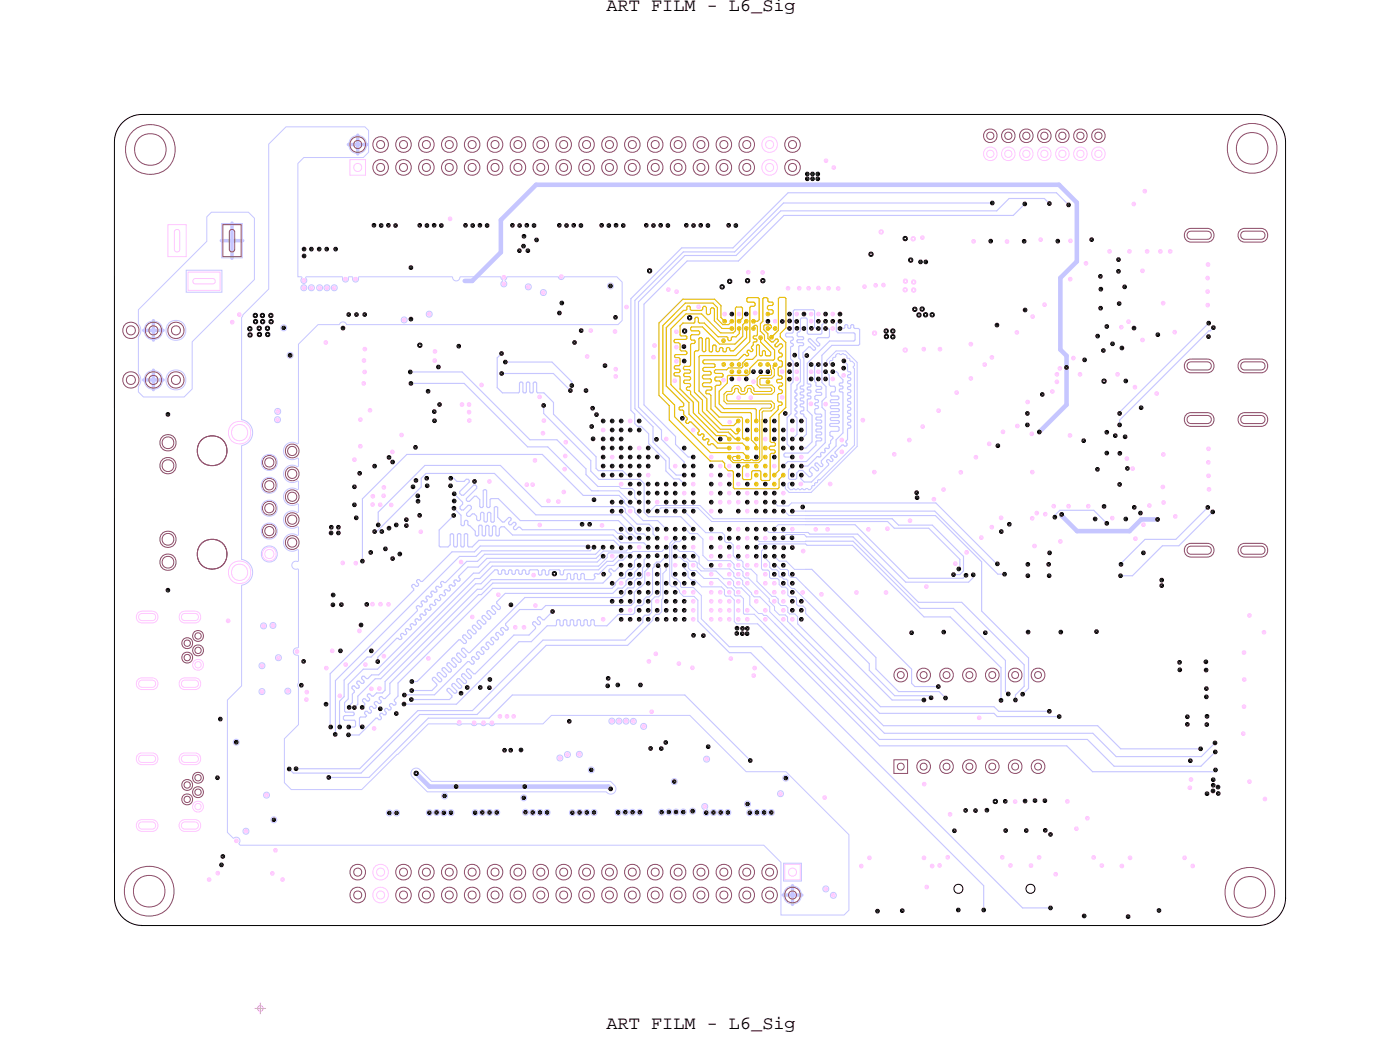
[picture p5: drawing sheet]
<svg xmlns="http://www.w3.org/2000/svg" width="155mm" height="115mm" viewBox="0 0 155 115" stroke-linecap="round" stroke-linejoin="round" font-family="sans-serif">
<defs><g id="words">
<g font-size="2.1">
<text x="67.3" y="1.2">ART FILM - L6_Sig</text>
<text x="67.3" y="114.2">ART FILM - L6_Sig</text>
</g>
</g></defs>
<!-- layer: Board Outline -->
<g fill="none" stroke="#000" stroke-width=".11">
<path d="M13.6 13.6a3.1 3.1 0 0 1 2.2-.9h123.8a3.1 3.1 0 0 1 3.1 3.1v83.9v-.1a3.1 3.1 0 0 1-3.1 3.1h-123.9h.1a3.1 3.1 0 0 1-3.1-3.1v-83.8a3.1 3.1 0 0 1 .9-2.2z"/>
<circle cx="106.4" cy="98.6" r=".5"/>
<circle cx="114.4" cy="98.6" r=".5"/>
</g>
<!-- layer: Nets -->
<g fill="none" stroke="#000" stroke-width=".11">
<path d="M31.3 36.3l.2-.1 .2 .1v.2l-.2 .1-.2-.1zM31.4 36.3h.1l.1 .1-.1 .1zM37.9 36.3l.2-.1 .2 .1v.2l-.2 .1-.2-.1zM38 36.4l.1-.1 .1 .1-.1 .1zM55.5 39.1l.2-.1 .2 .1v.2l-.2 .1-.2-.1zM55.6 39.2l.1-.1 .1 .2h-.1zM120.2 39.8l.2-.1 .2 .1v.2l-.2 .1-.2-.1zM120.3 39.9l.1-.1 .1 .2h-.1zM124.4 38.5l.1-.1 .2 .1v.2l-.2 .1-.1-.1zM124.4 38.6l.1-.1 .1 .2h-.1zM125.7 36.3l.2-.1 .2 .1v.2l-.2 .1-.2-.1zM125.8 36.4l.1-.1 .1 .1-.1 .1z"/>
<path d="M128.3 37l.2-.1 .2 .1v.2l-.2 .1-.2-.1zM128.4 37.1l.1-.1 .1 .2h-.1zM18.5 45.9l.1-.1 .2 .1v.2l-.2 .1-.1-.1zM18.5 45.9h.1l.1 .1-.1 .1zM39.2 53.9l.1-.1 .2 .1v.2l-.2 .1-.1-.1zM39.2 55.9l.1-.1 .2 .1v.2l-.2 .1-.1-.1zM39.2 54l.1-.1 .1 .2h-.1zM39.2 56l.1-.1 .1 .2h-.1zM39.4 57.4l.1-.1 .2 .1v.2l-.2 .1-.1-.1zM39.5 57.4l.1 .1-.1 .1zM39.7 52.4l.2-.1 .2 .1v.2l-.2 .1-.2-.1zM39.8 52.5l.1-.1 .1 .2h-.1z"/>
<path d="M41.4 58.9l.2-.1 .2 .1v.2l-.2 .1-.2-.1zM41.4 51.6l.2-.1 .2 .1v.2l-.2 .1-.2-.1zM41.5 58.9h.1l.1 .1-.1 .1zM41.5 51.7l.1-.1 .1 .2h-.1zM41.8 58.1l.2-.1 .2 .1v.2l-.2 .1-.2-.1zM41.9 58.2l.1-.1 .1 .2h-.1zM42.2 58.9l.2-.1 .2 .1v.2l-.2 .1-.2-.1zM42.3 58.9h.1l.1 .1-.1 .1zM43 58.5l.2-.1 .2 .1v.2l-.2 .1-.2-.1zM43 50.7l.2-.2 .2 .2v.1l-.2 .2-.2-.2zM43.1 58.6l.1-.1 .1 .1-.1 .1zM43.1 50.7h.1l.1 .1-.1 .1z"/>
<path d="M43.4 51.2l.2-.1 .2 .1v.2l-.2 .1-.2-.1zM43.5 51.2h.1l.1 .1-.1 .1zM43.8 58.1l.2-.1 .2 .1v.2l-.2 .1-.2-.1zM43.9 58.2l.1-.1 .1 .2h-.1zM44.9 57.6l.2-.1 .2 .1v.2l-.2 .1-.2-.1zM44.9 58.2l.2-.1 .2 .1v.2l-.2 .1-.2-.1zM45 57.6h.1l.1 .1-.1 .1zM45 58.3l.1-.1 .1 .2h-.1zM45.7 53.9l.1-.1 .2 .1v.2l-.2 .1-.1-.1zM45.8 54v-.1l.1 .2h-.1zM46.2 54.9l.2-.1 .2 .1v.2l-.2 .1-.2-.1zM46.2 55.5l.2-.1 .2 .1v.2l-.2 .1-.2-.1z"/>
<path d="M46.3 55l.1-.1 .1 .2h-.1zM46.3 55.6l.1-.1 .1 .2h-.1zM46.4 57.1l.2-.1 .2 .1v.2l-.2 .1-.2-.1zM46.5 57.1h.1l.1 .1-.1 .1zM47.2 53l.2-.1 .1 .1v.2l-.1 .1-.2-.1zM47.2 53.8l.2-.1 .2 .1v.2l-.2 .1-.2-.1zM47.3 53h.1l.1 .1-.1 .1zM47.3 53.9l.1-.1 .1 .2h-.1zM48 45.6l.2-.1 .2 .1v.2l-.2 .1-.2-.1zM48 46.6l.2-.1 .2 .1v.2l-.2 .1-.2-.1zM48.1 45.6h.1l.1 .1-.1 .1zM48.1 46.6h.1l.1 .1-.1 .1z"/>
<path d="M48.6 44.8l.2-.1 .2 .1v.2l-.2 .1-.2-.1zM48.7 44.8h.1l.1 .1-.1 .1zM49.8 53.8l.2-.1 .2 .1v.2l-.2 .1-.2-.1zM49.9 53l.1-.1 .2 .1v.2l-.2 .1-.1-.1zM49.9 53.9l.1-.1 .1 .2h-.1zM49.9 53h.1l.1 .1-.1 .1zM50.2 57.1l.2-.1 .1 .1v.2l-.1 .1-.2-.1zM50.2 56.3l.2-.1 .2 .1v.2l-.2 .1-.2-.1zM50.2 55.5l.2-.1 .2 .1v.2l-.2 .1-.2-.1zM50.2 54.7l.2-.1 .2 .1v.2l-.2 .1-.2-.1zM50.3 57.1h.1l.1 .1-.1 .1zM50.3 56.3h.1l.1 .1-.1 .1z"/>
<path d="M50.3 55.5h.1l.1 .1-.1 .1zM50.3 54.7h.1l.1 .1-.1 .1zM55.5 41.3l.2-.1 .2 .1v.2l-.2 .1-.2-.1zM55.6 41.4l.1-.1 .1 .2h-.1zM55.9 40.1l.2-.1 .2 .1v.2l-.2 .1-.2-.1zM56 40.1h.1l.1 .1-.1 .1zM60.2 44.9l.1-.1 .2 .1v.2l-.2 .1-.1-.1zM60.3 44.9l.1 .1-.1 .1zM63.1 43.2l.2-.1 .2 .1v.2l-.2 .1-.2-.1zM63.2 43.3l.1-.1 .1 .2h-.1zM63.3 42.7l.2-.1 .2 .1v.2l-.2 .1-.2-.1zM63.4 42.7h.1l.1 .1-.1 .1z"/>
<path d="M67.8 56.6l.1-.1 .2 .1v.2l-.2 .1-.1-.1zM67.9 56.7v-.1l.1 .2h-.1zM68.8 58.6l.1-.1 .2 .1v.2l-.2 .1-.1-.1zM68.8 56.6l.1-.1 .2 .1v.2l-.2 .1-.1-.1zM68.9 58.7v-.1l.1 .2h-.1zM68.9 56.7v-.1l.1 .2h-.1zM69.8 52.6l.1-.1 .2 .1v.2l-.2 .1-.1-.1zM69.8 58.6l.1-.1 .2 .1v.2l-.2 .1-.1-.1zM69.8 59.6l.1-.1 .2 .1v.2l-.2 .1-.1-.1zM69.9 52.7v-.1l.1 .2h-.1zM69.9 58.7v-.1l.1 .2h-.1zM69.9 59.7v-.1l.1 .2h-.1z"/>
<path d="M70.8 58.6l.1-.1 .2 .1v.2l-.2 .1-.1-.1zM70.8 59.6l.1-.1 .2 .1v.2l-.2 .1-.1-.1zM70.9 58.7v-.1l.1 .2h-.1zM70.9 59.7v-.1l.1 .2h-.1zM71.8 56.6l.1-.1 .2 .1v.2l-.2 .1-.1-.1zM71.8 53.6l.1-.1 .2 .1v.2l-.2 .1-.1-.1zM71.8 59.6l.1-.1 .2 .1v.2l-.2 .1-.1-.1zM71.9 56.7v-.1l.1 .2h-.1zM71.9 53.7v-.1l.1 .2h-.1zM71.9 59.7v-.1l.1 .2h-.1zM72.8 56.6l.1-.1 .2 .1v.2l-.2 .1-.1-.1zM72.8 54.6l.1-.1 .2 .1v.2l-.2 .1-.1-.1z"/>
<path d="M72.8 53.6l.1-.1 .2 .1v.2l-.2 .1-.1-.1zM72.8 59.6l.1-.1 .2 .1v.2l-.2 .1-.1-.1zM72.9 56.7v-.1l.1 .2h-.1zM72.9 54.7v-.1l.1 .2h-.1zM72.9 53.7v-.1l.1 .2h-.1zM72.9 59.7v-.1l.1 .2h-.1zM73.8 54.6l.1-.1 .2 .1v.2l-.2 .1-.1-.1zM73.8 55.6l.1-.1 .2 .1v.2l-.2 .1-.1-.1zM73.8 56.6l.1-.1 .2 .1v.2l-.2 .1-.1-.1zM73.8 58.6l.1-.1 .2 .1v.2l-.2 .1-.1-.1zM73.9 54.7v-.1l.1 .2h-.1zM73.9 55.7v-.1l.1 .2h-.1z"/>
<path d="M73.9 56.7v-.1l.1 .2h-.1zM73.9 58.7v-.1l.1 .2h-.1zM74.8 55.6l.1-.1 .2 .1v.2l-.2 .1-.1-.1zM74.8 58.6l.1-.1 .2 .1v.2l-.2 .1-.1-.1zM74.9 55.7v-.1l.1 .2h-.1zM74.9 58.7v-.1l.1 .2h-.1zM75.8 55.6l.1-.1 .2 .1v.2l-.2 .1-.1-.1zM75.9 55.7v-.1l.1 .2h-.1zM76.8 58.6l.1-.1 .2 .1v.2l-.2 .1-.1-.1zM76.8 51.6l.1-.1 .2 .1v.2l-.2 .1-.1-.1zM76.8 55.6l.1-.1 .2 .1v.2l-.2 .1-.1-.1zM76.9 58.7v-.1l.1 .2h-.1z"/>
<path d="M76.9 51.7v-.1l.1 .2h-.1zM76.9 55.7v-.1l.1 .2h-.1zM84.3 41.1l.1-.1 .2 .1v.2l-.2 .1-.1-.1zM84.3 41.2l.1-.1 .1 .2h-.1zM84.8 58.6l.1-.1 .2 .1v.2l-.2 .1-.1-.1zM84.9 58.7v-.1l.1 .2h-.1zM85.8 58.6l.1-.1 .2 .1v.2l-.2 .1-.1-.1zM85.8 55.6l.1-.1 .2 .1v.2l-.2 .1-.1-.1zM85.9 58.7v-.1l.1 .2h-.1zM85.9 55.7v-.1l.1 .2h-.1zM87.8 56.6l.1-.1 .2 .1v.2l-.2 .1-.1-.1zM87.9 56.7v-.1l.1 .2h-.1z"/>
<path d="M117.7 57l.2-.1 .1 .1v.2l-.1 .1-.2-.1zM117.8 57h.1v.1v.1zM125.7 56.2l.2-.1 .2 .1v.2l-.2 .1-.2-.1zM125.8 56.2h.1l.1 .1-.1 .1zM126.4 56.8l.2-.1 .2 .1v.2l-.2 .1-.2-.1zM126.5 56.9l.1-.1 .1 .2h-.1zM128.3 57.5l.2-.1 .2 .1v.2l-.2 .1-.2-.1zM128.4 57.6l.1-.1 .1 .2h-.1zM18.5 65.4l.1-.1 .2 .1v.2l-.2 .1-.1-.1zM18.5 65.4h.1l.1 .1-.1 .1zM33.3 75.9l.1-.1 .2 .1v.2l-.2 .1-.1-.1zM33.4 76v-.1l.1 .2h-.1z"/>
<path d="M33.5 73.3l.2-.1 .2 .1v.2l-.2 .1-.2-.1zM33.6 73.3h.1l.1 .1-.1 .1zM36.8 65.9l.2-.1 .2 .1v.2l-.2 .1-.2-.1zM36.9 66l.1-.1 .1 .2h-.1zM38.6 78.4l.2-.1 .1 .1v.2l-.1 .1-.2-.1zM38.7 78.4h.1v.1v.1zM39.2 78.4l.1-.1 .2 .1v.2l-.2 .1-.1-.1zM39.2 78.5l.1-.1 .1 .2h-.1zM40 78.4l.2-.1 .2 .1v.2l-.2 .1-.2-.1zM40 62.2l.2-.1 .2 .1v.2l-.2 .1-.2-.1zM40.1 78.4h.1l.1 .1-.1 .1zM40.1 62.2h.1l.1 .1-.1 .1z"/>
<path d="M40.5 67l.2-.1 .2 .1v.2l-.2 .1-.2-.1zM40.6 67h.1l.1 .1-.1 .1zM41 61.2l.2-.1 .1 .1v.2l-.1 .1-.2-.1zM41.1 61.2h.1v.1v.1zM41.7 73.3l.2-.1 .2 .1v.2l-.2 .1-.2-.1zM41.8 73.4l.1-.1 .1 .2h-.1zM42.6 60.8l.2-.1 .2 .1v.2l-.2 .1-.2-.1zM42.7 60.9l.1-.1 .1 .1-.1 .1zM43.4 61.9l.2-.1 .2 .1v.2l-.2 .1-.2-.1zM43.5 61.9h.1l.1 .1-.1 .1zM44.2 61.4l.2-.1 .2 .1v.2l-.2 .1-.2-.1zM44.3 61.4h.1l.1 .1-.1 .1z"/>
<path d="M44.7 78l.1-.1 .2 .1v.2l-.2 .1-.1-.1zM44.7 77l.2-.1 .2 .1v.2l-.2 .1-.2-.1zM44.8 78.1v-.1l.1 .2h-.1zM44.8 77.1l.1-.1 .1 .2h-.1zM45.5 77.5l.2-.1 .1 .1v.2l-.1 .1-.2-.1zM45.5 76.5l.2-.1 .2 .1v.2l-.2 .1-.2-.1zM45.5 75.5l.2-.1 .2 .1v.2l-.2 .1-.2-.1zM45.6 77.6l.1-.1v.2zM45.6 76.6l.1-.1 .1 .2h-.1zM45.6 75.6l.1-.1 .1 .2h-.1zM56.5 67l.2-.1 .2 .1v.2l-.2 .1-.2-.1zM56.6 67.1l.1-.1 .1 .2h-.1z"/>
<path d="M61.2 67.7l.1-.1 .2 .1v.2l-.2 .1-.1-.1zM61.2 67.8l.1-.1 .1 .2h-.1zM65.1 60.6l.2-.1 .2 .1v.2l-.2 .1-.2-.1zM65.2 60.6h.1l.1 .1-.1 .1zM65.8 60.6l.1-.1 .2 .1v.2l-.2 .1-.1-.1zM65.8 60.7l.1-.1 .1 .2h-.1zM66.8 61.6l.1-.1 .2 .1v.2l-.2 .1-.1-.1zM66.8 60.6l.1-.1 .2 .1v.2l-.2 .1-.1-.1zM66.8 63.6l.2-.1 .2 .1v.2l-.2 .1-.2-.1zM66.9 61.7v-.1l.1 .2h-.1zM66.9 60.7v-.1l.1 .2h-.1zM66.9 63.7l.1-.1 .1 .2h-.1z"/>
<path d="M67.8 66.6l.1-.1 .2 .1v.2l-.2 .1-.1-.1zM67.8 60.6l.1-.1 .2 .1v.2l-.2 .1-.1-.1zM67.9 66.7v-.1l.1 .2h-.1zM67.9 60.7v-.1l.1 .2h-.1zM68.8 62.6l.1-.1 .2 .1v.2l-.2 .1-.1-.1zM68.8 61.6l.1-.1 .2 .1v.2l-.2 .1-.1-.1zM68.8 63.6l.1-.1 .2 .1v.2l-.2 .1-.1-.1zM68.8 60.7l.2-.1 .1 .1v.2l-.1 .1-.2-.1zM68.9 62.7v-.1l.1 .2h-.1zM68.9 61.7v-.1l.1 .2h-.1zM68.9 63.7v-.1l.1 .2h-.1zM68.9 60.7h.1v.1v.1z"/>
<path d="M69.8 61.6l.1-.1 .2 .1v.2l-.2 .1-.1-.1zM69.8 60.6l.1-.1 .2 .1v.2l-.2 .1-.1-.1zM69.9 61.7v-.1l.1 .2h-.1zM69.9 60.7v-.1l.1 .2h-.1zM70.8 65.6l.1-.1 .2 .1v.2l-.2 .1-.1-.1zM70.8 62.6l.1-.1 .2 .1v.2l-.2 .1-.1-.1zM70.8 61.6l.1-.1 .2 .1v.2l-.2 .1-.1-.1zM70.9 65.7v-.1l.1 .2h-.1zM70.9 62.7v-.1l.1 .2h-.1zM70.9 61.7v-.1l.1 .2h-.1zM71.8 68.6l.1-.1 .2 .1v.2l-.2 .1-.1-.1zM71.8 62.6l.1-.1 .2 .1v.2l-.2 .1-.1-.1z"/>
<path d="M71.8 61.6l.1-.1 .2 .1v.2l-.2 .1-.1-.1zM71.8 60.6l.1-.1 .2 .1v.2l-.2 .1-.1-.1zM71.9 68.7v-.1l.1 .2h-.1zM71.9 62.7v-.1l.1 .2h-.1zM71.9 61.7v-.1l.1 .2h-.1zM71.9 60.7v-.1l.1 .2h-.1zM72.9 62.7l.1-.1 .2 .1v.2l-.2 .1-.1-.1zM73 62.7l.1 .1-.1 .1zM73.8 64.6l.1-.1 .2 .1v.2l-.2 .1-.1-.1zM73.8 61.6l.1-.1 .2 .1v.2l-.2 .1-.1-.1zM73.8 60.6l.1-.1 .2 .1v.2l-.2 .1-.1-.1zM73.8 62.6l.1-.1 .2 .1v.2l-.2 .1-.1-.1z"/>
<path d="M73.9 64.7v-.1l.1 .2h-.1zM73.9 61.7v-.1l.1 .2h-.1zM73.9 60.7v-.1l.1 .2h-.1zM73.9 62.7v-.1l.1 .2h-.1zM74.8 67.6l.1-.1 .2 .1v.2l-.2 .1-.1-.1zM74.9 67.7v-.1l.1 .2h-.1zM105.7 63.7l.1-.1 .2 .1v.2l-.2 .1-.1-.1zM105.7 63.7h.1l.1 .1-.1 .1zM106.2 63l.2-.1 .2 .1v.2l-.2 .1-.2-.1zM106.3 63.1l.1-.1 .1 .2h-.1zM107 63.7l.2-.1 .2 .1v.2l-.2 .1-.2-.1zM107.1 63.8l.1-.1 .1 .2h-.1z"/>
<path d="M107.8 63.7l.2-.1 .2 .1v.2l-.2 .1-.2-.1zM107.9 63.7h.1l.1 .1-.1 .1zM110.5 62.5l.2-.1 .2 .1v.2l-.2 .1-.2-.1zM110.6 62.5h.1l.1 .1-.1 .1zM111.3 63.6l.2-.1 .2 .1v.2l-.2 .1-.2-.1zM111.4 63.7l.1-.1 .1 .2h-.1zM24.4 95.9l.2-.1 .2 .1v.2l-.2 .1-.2-.1zM24.5 95.9h.1l.1 .1-.1 .1zM24.6 94.9l.1-.1 .2 .1v.2l-.2 .1-.1-.1zM24.6 95l.1-.1 .1 .2h-.1zM31.9 85.2l.2-.1 .2 .1v.2l-.2 .1-.2-.1zM32 85.3l.1-.1 .1 .2h-.1z"/>
<path d="M32.7 85.2l.2-.1 .1 .1v.2l-.1 .1-.2-.1zM32.8 85.2h.1l.1 .1-.1 .1zM36.3 86.2l.2-.1 .2 .1v.2l-.2 .1-.2-.1zM36.4 86.2h.1l.1 .1-.1 .1zM36.5 80.6l.2-.1 .2 .1v.2l-.2 .1-.2-.1zM36.6 80.6h.1l.1 .1-.1 .1zM37 81.4l.2-.1 .2 .1v.2l-.2 .1-.2-.1zM37.1 81.4h.1l.1 .1-.1 .1zM37.5 80.6l.2-.1 .2 .1v.2l-.2 .1-.2-.1zM37.6 80.6h.1l.1 .1-.1 .1zM38.5 81.4l.2-.1 .2 .1v.2l-.2 .1-.2-.1zM38.5 80.6l.2-.1 .2 .1v.2l-.2 .1-.2-.1z"/>
<path d="M38.6 81.5l.1-.1 .1 .2h-.1zM38.6 80.6h.1l.1 .1-.1 .1zM40 80.5l.2-.1 .2 .1v.2l-.2 .2-.2-.2zM40.1 80.6l.1-.1 .1 .2h-.1zM46 85.6h.2h.2v.2v.2h-.2h-.2v-.2zM46.1 85.7h.1h.1v.2l-.1 .1-.1-.1zM50.4 87.2l.2-.1 .2 .1v.2l-.2 .1-.2-.1zM50.5 87.2h.1l.1 .1-.1 .1zM58.1 87.2l.1-.1 .2 .1v.2l-.2 .1-.1-.1zM58.2 87.2l.1 .1-.1 .1zM67.6 87.4l.2-.1 .2 .1v.2l-.2 .1-.2-.1zM67.7 87.5l.1-.1 .1 .2h-.1z"/>
<path d="M82.8 89.1l.2-.1 .2 .1v.2l-.2 .1-.2-.1zM82.9 89.2l.1-.1 .1 .2h-.1zM83.1 84.3l.2-.1 .2 .1v.2l-.2 .1-.2-.1zM83.2 84.3h.1l.1 .1-.1 .1zM107 89.8l.2-.1 .2 .1v.2l-.2 .1-.2-.1zM107.1 89.9l.1-.1 .1 .2h-.1zM108.1 89.8l.2-.1 .2 .1v.2l-.2 .1-.2-.1zM108.2 89.9l.1-.1 .1 .2h-.1zM109.4 89.8l.1-.1 .2 .1v.2l-.2 .1-.1-.1zM109.5 89.8l.1 .1-.1 .1zM111.4 88.8l.2-.1 .2 .1v.2l-.2 .1-.2-.1zM111.5 88.9l.1-.1 .1 .2h-.1z"/>
<path d="M113.6 88.8l.2-.1 .2 .1v.2l-.2 .1-.2-.1zM113.7 88.8h.1l.1 .1-.1 .1zM114.7 88.7l.2-.1 .2 .1v.2l-.2 .1-.2-.1zM114.8 88.8l.1-.1 .1 .2h-.1zM115.8 88.7l.2-.1 .2 .1v.2l-.2 .1-.2-.1zM115.9 88.8l.1-.1 .1 .2h-.1z"/>
</g>
<path d="M117.9 57.2l1.7 1.7zM117.9 57.1v.1zM119.6 58.9h5.8zM125.4 58.9l1.3-1.3zM126.7 57.6h1.8zM46.2 85.8l1.5 1.5zM47.7 87.3h2.9zM50.6 87.3h7.6zM58.2 87.3h9.3zM67.5 87.3l.3 .2z" fill="none" stroke="#c6c6ff" stroke-width=".51"/>
<g fill="none" stroke="#c6c6ff" stroke-width=".13">
<path d="M55.2 39.7l.5-.5zM55.2 39.7v3.3zM40.2 55.3l5-4.9zM40.2 55.3v7zM41.6 59h.2zM41.8 59l5-5zM42 56.8l5.2-5.2zM42 56.8v1.4zM45.2 50.4h15zM46.8 53.1l.5-.6zM46.8 53.1v.9zM47.2 51.6h8.3z"/>
<path d="M47.3 52.5h7.6zM48.7 58.8l1.7-1.6zM48.7 58.8v1.8zM50 59.3v1.1zM50 53.1h.4zM50.1 59.2h.1zM50.1 59.2l-.1 .1zM50.2 59.2l.2 .1zM50.4 59.3v1.3zM50.4 53.1l.3 .3zM50.4 56.4l.8 .8zM50.4 54.8l1 .9z"/>
<path d="M50.7 53.4h.8zM50.8 59.3v1.3zM50.9 59.2h.1zM50.9 59.2l-.1 .1zM51 54.7l.2 .2zM51 54.5v.2zM51 59.2l.2 .1zM51.1 56.2l.3-.3zM51.1 56.2v.2zM51.1 56.4l.1 .2zM51.2 59.3v1.3zM51.2 58.2l.1 .1z"/>
<path d="M51.2 57.2v1zM51.2 56.6h.3zM51.2 54.9h.3zM51.3 58.3h.1zM51.4 55.7v.2zM51.5 54.9l1.1-1.1zM51.5 53.4l.3-.2zM51.5 59.3v1.3zM51.6 58.2l-.2 .1zM51.6 57.8v.4zM51.6 59.2h.2zM51.6 59.2l-.1 .1z"/>
<path d="M51.7 57.7h.1zM51.7 57.7l-.1 .1zM51.8 53.2h.2zM51.8 55.3v.2zM51.8 55.5l.1 .1zM51.8 57l.5-.6zM51.8 57v.2zM51.8 57.2l.1 .1zM51.8 59.2l.1 .1zM51.8 57.7l.1 .1zM51.9 55.6h.2zM51.9 59.3v1.3z"/>
<path d="M51.9 57.8v.4zM51.9 58.2l.1 .1zM51.9 57.3h.2zM52 53.2l.1 .1zM52 56.1l-.5 .5zM52 56.1h.2zM52 58.3h.1zM52.1 53.5l-1.1 1zM52.1 53.3v.2zM52.1 55.6l.6-.5zM52.1 58.3l.7 .6zM52.2 56.1l.1 .1z"/>
<path d="M52.3 56.2v.2zM52.4 57l-.3 .3zM52.4 57h.2zM52.6 53.8h.2zM52.6 57l.3 .3zM52.7 55.1h.2zM52.8 58.9v.5zM52.8 59.4l.1 .1zM52.8 53.8l.1 .2zM52.9 59.5h.1zM52.9 55.1l.4 .3zM52.9 57.3v.3z"/>
<path d="M52.9 57.6l.1 .2zM52.9 54.2l-1.1 1.1zM52.9 54v.2zM53 57.8h.2zM53.1 59.4l-.1 .1zM53.1 58.4v1zM53.2 59.9l-.8 .8zM53.2 59.9h14.9zM53.2 58.3h.2zM53.2 58.3l-.1 .1zM53.3 56.2l.1 .1zM53.3 55.4v.8z"/>
<path d="M53.3 57.6l-.1 .2zM53.3 57v.6zM53.4 56.3h.1zM53.4 58.3l.1 .1zM53.5 56.8h.1zM53.5 56.8l-.2 .2zM53.5 58.4v1zM53.5 59.4l.1 .1zM53.5 56.3l.1-.1zM53.6 56.8l.1 .2zM53.6 59.5h.2zM53.6 54.4l.1-.1z"/>
<path d="M53.6 54.4v1.8zM53.7 57v.8zM53.7 57.8l.1 .1zM53.7 54.3h.2zM53.8 57.9h.2zM53.9 59.4l-.1 .1zM53.9 58.4v1zM53.9 54.3l.1 .1zM54 58.3h.2zM54 58.3l-.1 .1zM54 56.2l.1 .1zM54 54.4v1.8z"/>
<path d="M54.1 57.8l-.1 .1zM54.1 57v.8zM54.1 56.3h.2zM54.2 58.3l.1 .1zM54.2 56.8h.2zM54.2 56.8l-.1 .2zM54.3 58.4v1zM54.3 59.4l.1 .1zM54.3 56.3l.1-.1zM54.4 56.8l.1 .2zM54.4 59.5h.2zM54.4 55.4l.1-.1z"/>
<path d="M54.4 55.4v.8zM54.5 57v.8zM54.5 57.8l.1 .1zM54.5 55.3h.8zM54.6 57.9h.2zM54.7 59.4l-.1 .1zM54.7 58.5v.9zM54.8 58.3l-.1 .2zM54.8 58.3h.1zM54.9 57.8l-.1 .1zM54.9 56.3v1.5zM54.9 52.5l4.6 4.6z"/>
<path d="M54.9 58.3l.1 .2zM55 56.2h.1zM55 56.2l-.1 .1zM55 58.5v.9zM55 59.4l.2 .1zM55.1 56.2l.1 .1zM55.2 59.5h.1zM55.2 43l.6 .6zM55.2 56.3v1.1zM55.2 57.4l.6 .5zM55.3 55.3l2.5 2.5zM55.4 59.4l-.1 .1z"/>
<path d="M55.4 58.7v.7zM55.5 51.6l4.6 4.6zM55.6 58.4l-.2 .3zM55.6 58.4h.4zM55.7 41.4h5.7zM55.8 57.9h.2zM55.8 43.6h1.8zM56 58.4l.9 1zM56.1 40.2h5.2zM56.5 58l.2-.3zM56.5 58v.1zM56.5 58.1l.1 .1z"/>
<path d="M56.5 57.4l-.5 .5zM56.5 57.4h.1zM56.6 58.2h.1zM56.6 57.4l.1 .1zM56.7 57.5v.2zM56.9 59.4h11.1zM57 58.5l.3-.3zM57 58.5v.2zM57 58.7l.1 .1zM57 58l-.3 .2zM57 58h.2zM57.1 58.8h.2z"/>
<path d="M57.2 58l.1 .1zM57.3 58.1v.1zM57.5 58.5l-.2 .3zM57.5 58.5h.2zM57.7 43.5l-.1 .1zM57.7 42.5v1zM57.7 58.5l.3 .3zM57.8 57.8h10.9zM57.8 42.4h.1zM57.8 42.4l-.1 .1zM57.9 42.4l.1 .1zM58 58.8h10.2z"/>
<path d="M58 43.5l.2 .1zM58 42.5v1zM58.2 43.6h.1zM58.4 43.5l-.1 .1zM58.4 42.5v1zM58.5 42.4h.2zM58.5 42.4l-.1 .1zM58.7 42.4l.1 .1zM58.8 42.5v1zM58.8 43.5l.1 .1zM58.9 43.6h.2zM59.2 43.5l-.1 .1z"/>
<path d="M59.2 42.5v1zM59.3 42.4h.2zM59.3 42.4l-.1 .1zM59.5 42.4l.1 .1zM59.5 57.1h9.5zM59.6 43.5l.1 .1zM59.6 42.5v1zM59.7 43.6h.7zM60.1 56.2h9zM60.2 50.4l4.5 4.6zM60.3 45.9l5.3 5.2zM60.3 45v.9z"/>
<path d="M60.4 43.6l1 1.1zM61.3 40.2l2.2 2.2zM61.4 41.4l1.9 1.9zM61.4 46l4.8 4.7zM61.4 44.7v1.3zM63.5 42.4v.4zM64.7 55h4zM65.6 52.3l.9 .9zM65.6 51.1v1.2zM66.2 50.7v1.3zM66.2 52l.2 .2zM66.4 52.2h2.7z"/>
<path d="M66.5 53.2h4.5zM68 59.4l.9 .8zM68.1 59.9l.9 .9zM68.2 58.8l.4 .4zM68.6 59.2h.4zM68.7 57.8l.8 .8zM68.7 55l.6 .6zM69 57.1l1.5 1.5zM69 59.2l.6 .5zM69.1 52.2l.5 .5zM69.1 56.2l.3 .3zM69.3 55.8l.5 .4z"/>
<path d="M69.3 55.6v.2zM69.4 56.8l1.3 1.4zM69.4 56.5v.3zM69.5 58.9l.3 .4zM69.5 58.6v.3zM69.6 59.7h.3zM69.6 52.7h.3zM69.8 56.2h.5zM69.8 59.3h.3zM70.1 59.3l.5 .4zM70.3 56.2l.2 .2zM70.5 56.8l.9 1z"/>
<path d="M70.5 56.4v.4zM70.5 59l.2 .2zM70.5 58.6v.4zM70.6 59.7h.3zM70.7 59.2h.8zM70.7 58.2h1.3zM71 53.2l.5 .4zM71.4 57.8h1.6zM71.5 59.2l.4 .5zM71.5 56.8l.5 .5zM71.5 53.6v3.2zM72 57.3h3.6z"/>
<path d="M72 58.2l.5 .4zM72.5 59.3l.4 .4zM72.5 58.6v.7zM73 57.8l.9 .9zM75.6 57.3l1.3 1.4zM89.4 59.1h.3zM89.4 56.7h14.4zM89.4 57.9h9.1zM89.4 58.2h5.5zM89.4 57.6h9.6zM89.4 55.8h14.5zM89.7 59.1l.2 .2z"/>
<path d="M89.9 59.3h5.3zM94.9 58.2l6 6zM95.2 59.3l5.3 5.3zM98.5 57.9l.8 .7zM99 57.6l.7 .7zM99.3 58.6h3.8zM99.7 58.3h3.8zM103.1 58.6l3.4 3.5zM103.5 58.3l3.4 3.4zM103.8 56.7l7 7zM103.9 55.8l6.7 6.8zM36.6 74.8l9.3-9.3z"/>
<path d="M36.6 74.8v5.8zM37.2 75.5v6zM37.7 77.8v2.8zM38.1 79.8l.1 .1zM38.1 79.5v.3zM38.1 79.5l.1-.1zM38.2 77.3l-.5 .5zM38.2 75.5v1.8zM38.2 79.4h1zM38.2 79.9h1.1zM38.2 78.9l.2 .1zM38.2 78v.9z"/>
<path d="M38.4 79h.8zM38.7 77.5l-.5 .5zM38.7 75.9v1.6zM38.8 78.3l.3-.3zM38.8 78.3v.2zM39.1 76.4l.2 .2zM39.1 76.2v.2zM39.1 77v1zM39.2 76.1l-.1 .1zM39.2 76.1h.1zM39.2 79l.1 .1zM39.3 79.3l-.1 .1z"/>
<path d="M39.3 79.1v.2zM39.3 76.8l-.2 .2zM39.3 76.6v.2zM39.3 76.1l.3 .3zM39.3 79.9l.2 .1zM39.6 76.4h.2zM39.6 75.8l.3 .3zM39.6 75.7v.1zM39.7 75.6l-.1 .1zM39.7 75.6h.2zM39.7 78.1l-.4 .4zM39.7 77.2v.9z"/>
<path d="M39.9 76.3l-.1 .1zM39.9 76.1v.2zM39.9 75.6l.2 .2zM39.9 79.7l.1-.1zM39.9 79.7v.8zM40 79.6h.6zM40.1 75.8h.2zM40.1 75.3l.3 .3zM40.1 75.1v.2zM40.2 78.5l.3-.3zM40.2 77.8l.3 .2zM40.2 77.6l.1-.1z"/>
<path d="M40.2 77.6v.2zM40.3 75l-.2 .1zM40.3 75h.1zM40.3 74.2l-1.6 1.7zM40.3 74.2h1.6zM40.3 77.5h.2zM40.4 75.7l-.1 .1zM40.4 75.6v.1zM40.4 75l.3 .3zM40.5 79.2l.2 .2zM40.5 79v.2zM40.5 78v.2z"/>
<path d="M40.5 77.5l.3 .3zM40.6 79.6l.1-.2zM40.6 78.9l-.1 .1zM40.6 78.9h.1zM40.7 75.3h.1zM40.7 79.4h.1M40.7 78.9l.3 .2zM40.8 77.8h.1zM40.8 72.9l-2.6 2.6zM40.8 72.9h.4zM40.8 77.3l.2 .2zM40.8 77.1l.1-.1z"/>
<path d="M40.8 77.1v.2zM40.9 77h.1zM40.9 77.8l.1-.1zM41 79.1h.1zM41 78.6l.2 .3zM41 78.5v.1zM41 77.5v.2zM41 77l.3 .2zM41.1 78.4l-.1 .1zM41.1 78.4h.2zM41.2 79l-.1 .1zM41.2 78.9v.1z"/>
<path d="M41.2 74.9h.8zM41.2 74.9l-.4 .4zM41.3 78.4l.2 .2zM41.3 77.2h.2zM41.5 78.6h.2zM41.6 78.1l.2 .2zM41.6 78v.1zM41.7 75.3h.6zM41.7 75.3l-2 1.9zM41.7 78.6l.1-.1zM41.7 77.8l-.1 .2zM41.7 77.8h.1z"/>
<path d="M41.7 79.7h.2zM41.8 78.3v.2zM41.8 76.9h.6zM41.8 76.9l-.3 .3zM41.8 77.8l.2 .3zM41.9 79.7l.2 .2zM41.9 72.9l2.1-2.1zM41.9 72.9v.5zM42 78.1h.2zM42.1 79.9h.1zM42.1 77.6l.2 .2zM42.1 77.4v.2z"/>
<path d="M42.2 79.4l.1 .2zM42.2 79.3l.1-.2zM42.2 79.3v.1zM42.2 78.1l.1-.2zM42.2 77.3h.2zM42.2 77.3l-.1 .1zM42.2 79.9l.1-.2zM42.3 79.1h.1zM42.3 77.8v.1zM42.3 79.6v.1zM42.4 77.3l.2 .2zM42.4 79.1l.2 .2z"/>
<path d="M42.4 76.9l.3-.3zM42.6 77.5h.1zM42.6 79.3h.2zM42.7 78.9l.2 .1zM42.7 78.7l.1-.1zM42.7 78.7v.2zM42.7 77.5l.6-.5zM42.7 75.6v1zM42.8 78.6h.2zM42.9 79.2l-.1 .1zM42.9 79v.2zM43 78.6l.1 .2z"/>
<path d="M43.1 78.8h.2zM43.2 78.3l.2 .2zM43.2 78.2l.1-.1zM43.2 78.2v.1zM43.3 75.8l9.8-9.8zM43.3 75.8v1.2zM43.3 78.8l.1-.1zM43.3 78.1h.2zM43.4 78.5v.2zM43.5 78.1l.2 .1zM43.7 78.2h.1zM43.8 77.8l.1 .2z"/>
<path d="M43.8 77.6l.4-.4zM43.8 77.6v.2zM43.9 78.1l-.1 .1zM43.9 78v.1zM44 70.8h.2zM44.2 75.8l10.5-10.5zM44.2 75.8v1.4zM44.2 70.8l.1 .2zM44.3 71h.2zM44.5 70.6l.1 .1zM44.5 70.4l.1-.1zM44.5 70.4v.2z"/>
<path d="M44.5 71l.1-.2zM44.6 70.3h.1zM44.6 70.7v.1zM44.7 70.3l.2 .1zM44.9 78.1h.1M44.9 78.1h5.8zM44.9 70.4h.1zM44.9 77.1h.1M44.9 77.1h3.3zM45 70l.1 .1zM45 69.9l.1-.2zM45 69.9v.1z"/>
<path d="M45.1 69.7h.2zM45.1 70.3l-.1 .1zM45.1 70.1v.2zM45.3 69.7l.1 .2zM45.4 69.9h.2zM45.5 69.5l.2 .1zM45.5 69.3l.2-.1zM45.5 69.3v.2zM45.6 69.9l.1-.1zM45.7 69.2h.1zM45.7 77.6h4.2zM45.7 69.6v.2z"/>
<path d="M45.7 76.6h2.2zM45.7 65.1l.2 .2zM45.7 65v.1zM45.7 75.6h.6zM45.8 69.2l.1 .1zM45.8 64.8l-.1 .2zM45.8 64.8h.2zM45.9 65.3v.2zM45.9 69.3h.2zM46 64.8l.2 .3zM46.1 68.9l.1 .2zM46.1 68.8v.1z"/>
<path d="M46.2 65.1h.1zM46.2 68.7l-.1 .1zM46.2 68.7h.1zM46.2 69.2l-.1 .1zM46.2 69.1v.1zM46.2 67.5l.1 .1zM46.2 67.3v.2zM46.2 64.6l.3 .2zM46.2 64.4v.2zM46.3 75.6l4.6-4.6zM46.3 67.2l-.1 .1zM46.3 67.2h.2z"/>
<path d="M46.3 67.8l-5.1 5.1zM46.3 67.6v.2zM46.3 68.7l.2 .1zM46.4 64.3l-.2 .1zM46.4 64.3h.1zM46.4 78.8h6zM46.5 64.9l-.2 .2zM46.5 64.8v.1zM46.5 68.8h.1zM46.5 67.2l.1 .1zM46.5 64.3l.2 .2zM46.6 79.3h6.4z"/>
<path d="M46.6 67.3h.2zM46.6 68.4l.2 .1zM46.6 68.2v.2zM46.6 68.8l.2-.1zM46.7 64.5h.2zM46.7 68.1l-.1 .1zM46.7 68.1h.2zM46.8 68.5v.2zM46.8 66.9l.1 .2zM46.8 66.8v.1zM46.9 66.7l-.1 .1zM46.9 66.7h.1z"/>
<path d="M46.9 67.2l-.1 .1zM46.9 67.1v.1zM46.9 64.5l3.3-3.3zM46.9 68.1l.1 .2zM47 68.3h.2zM47 66.7l.1 .1zM47.1 66.8h.2zM47.2 67.9l.1 .1zM47.2 67.7v.2zM47.3 67.6l-.1 .1zM47.3 67.6h.1zM47.3 68.1l-.1 .2z"/>
<path d="M47.3 68v.1zM47.3 66.4l.1 .1zM47.3 66.2v.2zM47.4 66.1l-.1 .1zM47.4 66.1h.2zM47.4 66.7l-.1 .1zM47.4 66.5v.2zM47.4 67.6l.2 .1zM47.5 79.7h6.8zM47.6 67.7h.1zM47.6 66.1l.1 .2zM47.7 66.3h.1z"/>
<path d="M47.7 67.3l.1 .2zM47.7 67.2l.1-.2zM47.7 67.2v.1zM47.7 67.7l.1-.1zM47.8 67h.2zM47.8 67.5v.1zM47.8 65.9l.2 .1zM47.8 65.7v.2zM47.9 76.6l.6-.5zM47.9 65.6l-.1 .1zM47.9 65.6h.2zM48 66.1l-.2 .2z"/>
<path d="M48 66v.1zM48 67l.1 .2zM48 75.4l.5 .5zM48 75.3v.1zM48.1 67.2h.2zM48.1 65.6l.1 .1zM48.1 75.2l-.1 .1zM48.1 75.2h.2zM48.2 65.7h.2zM48.2 77.1l3.7-3.7zM48.2 66.8l.2 .1zM48.2 66.6l.1-.1z"/>
<path d="M48.2 66.6v.2zM48.3 67.2l.1-.1zM48.3 75.2l.5 .4zM48.3 66.5h.2zM48.4 66.9v.2zM48.4 65.3l.1 .1zM48.4 65.2v.1zM48.5 65.1l-.1 .1zM48.5 65.1h.1zM48.5 75.9v.2zM48.5 65.6l-.1 .1zM48.5 65.4v.2z"/>
<path d="M48.5 66.5l.1 .1zM48.5 74.9l.5 .5zM48.5 74.7v.2zM48.6 66.6h.2zM48.6 65.1l.2 .1zM48.6 74.6l-.1 .1zM48.6 74.6h.2zM48.7 60.6l.2 .1zM48.8 75.6h.1zM48.8 65.2h.1zM48.8 66.2l.1 .2zM48.8 66.1l.1-.1z"/>
<path d="M48.8 66.1v.1zM48.8 66.6l.1-.1zM48.8 74.6l.5 .5zM48.9 60.7h.8zM48.9 66h.1zM48.9 66.4v.1zM48.9 64.8l.1 .1zM48.9 64.6v.2zM49 64.5l-.1 .1zM49 64.5h.2zM49 75.5l-.1 .1zM49 75.4v.1z"/>
<path d="M49 65.1l-.1 .1zM49 64.9v.2zM49 66l.2 .1zM49.1 74.3l.5 .5zM49.1 74.2l.1-.1zM49.1 74.2v.1zM49.2 66.1h.1zM49.2 64.5l.1 .1zM49.2 74.1h.1zM49.3 75.1h.2zM49.3 64.6h.2zM49.3 65.7l.1 .1z"/>
<path d="M49.3 65.5l.1-.1zM49.3 65.5v.2zM49.3 74.1l.5 .5zM49.4 65.4h.2zM49.4 66l-.1 .1zM49.4 65.8v.2zM49.5 64.6l2.3-2.3zM49.6 75l-.1 .1zM49.6 74.8v.2zM49.6 65.4l.1 .2zM49.6 73.8l.5 .5zM49.6 73.7v.1z"/>
<path d="M49.6 76.6l.6 .6zM49.6 76.5v.1zM49.7 65.6h.2zM49.7 73.5l-.1 .2zM49.7 73.5h.2zM49.7 76.4l-.1 .1zM49.7 76.4h.2zM49.8 74.6h.2zM49.9 65.2l.1 .1zM49.9 65l.1-.1zM49.9 65v.2zM49.9 65.6l.1-.1z"/>
<path d="M49.9 73.5l.5 .5zM49.9 76.4l.5 .5zM50 64.9h.1zM50 60.4l-.3 .3zM50 65.3v.2zM50.1 74.5l-.1 .1zM50.1 74.3v.2zM50.1 64.9l.2 .1zM50.2 73.3l.4 .5zM50.2 73.1v.2zM50.2 76.1l.5 .5zM50.2 75.9v.2z"/>
<path d="M50.2 77.3l-.3 .3zM50.2 77.2v.1zM50.2 61.2h2.5zM50.3 65h.1zM50.3 73l-.1 .1zM50.3 73h.1zM50.3 75.8l-.1 .1zM50.3 75.8h.1zM50.4 60.6l.1 .1zM50.4 74h.1zM50.4 64.6l.1 .2zM50.4 64.5v.1z"/>
<path d="M50.4 65l.1-.1zM50.4 73l.5 .5zM50.4 75.8l.6 .6zM50.4 76.9h.2zM50.5 60.7h.2zM50.5 64.4l-.1 .1zM50.5 64.4h.2zM50.5 64.8v.1zM50.5 74l.1-.1zM50.6 73.8v.1zM50.7 64.4l.1 .1zM50.7 72.7l.5 .5z"/>
<path d="M50.7 72.6v.1zM50.7 75.6l.5 .5zM50.7 75.4v.2zM50.7 76.8l-.1 .1zM50.7 76.6v.2zM50.8 60.6l-.1 .1zM50.8 64.5h.2zM50.8 72.5h.2zM50.8 72.5l-.1 .1zM50.8 75.3l-.1 .1zM50.8 75.3h.2zM50.9 73.5h.2z"/>
<path d="M50.9 64.1l.2 .1zM50.9 63.9l1-1zM50.9 63.9v.2zM50.9 71h.2zM51 64.5l.1-.1zM51 72.5l.4 .5zM51 75.3l.5 .5zM51 76.4h.1zM51 61.7l-13.8 13.8zM51 61.7h1.8zM51.1 64.2v.2zM51.1 71l.4 .4z"/>
<path d="M51.2 60.6l.1 .1zM51.2 73.2v.2zM51.2 73.4l-.1 .1zM51.2 72.2l.5 .5zM51.2 72v.2zM51.2 75l.6 .6zM51.2 74.9v.1zM51.2 76.3l-.1 .1zM51.2 76.1v.2zM51.3 60.7h.1zM51.3 71.9l-.1 .1zM51.3 71.9h.2z"/>
<path d="M51.3 74.8l-.1 .1zM51.3 74.8h.2zM51.4 70.7l.4 .4zM51.4 70.6v.1zM51.4 73h.2zM51.5 70.4l-.1 .2zM51.5 70.4h.1zM51.5 71.9l.5 .5zM51.5 71.4h.2zM51.5 74.8l.5 .5zM51.5 75.8h.2zM51.5 60.6l-.1 .1z"/>
<path d="M51.6 70.4l.4 .5zM51.7 71.4l.1-.1zM51.7 72.7v.1zM51.7 72.8l-.1 .2zM51.8 71.1v.2zM51.8 74.5l.5 .5zM51.8 74.3v.2zM51.8 75.7l-.1 .1zM51.8 75.6v.1zM51.8 62.3h1.2zM51.9 74.2l-.1 .1zM51.9 74.2h.1z"/>
<path d="M51.9 70.2l.4 .4zM51.9 70v.2zM51.9 60.6l.1 .1zM51.9 73.4h.2zM51.9 62.9h1.2zM52 72.4h.1zM52 69.9l-.1 .1zM52 69.9h.2zM52 60.7h.4zM52 70.9h.2zM52 74.2l.6 .6zM52 75.3h.2z"/>
<path d="M52.1 73.4l.3 .3zM52.1 72.4l6.2-6.1zM52.2 69.9l.4 .4zM52.3 70.7l-.1 .2zM52.3 70.6v.1zM52.3 75.2l-.1 .1zM52.3 75v.2zM52.3 73.1l.3 .3zM52.3 73l.2-.1zM52.3 73v.1zM52.4 73.7h.1zM52.4 69.6l.5 .5z"/>
<path d="M52.4 69.5l.1-.1zM52.4 69.5v.1zM52.4 78.8l7.9-7.8zM52.5 72.9h.1zM52.5 69.4h.2zM52.6 63.6h.6zM52.6 63.6l-10.7 10.6zM52.6 70.3h.1zM52.6 74.8h.1zM52.6 72.9l.3 .3zM52.6 73.6l-.1 .1zM52.6 73.4v.2z"/>
<path d="M52.7 61.2l.6-.6zM52.7 69.4l.4 .4zM52.7 64.2l-10.7 10.7zM52.7 64.2h.6zM52.7 70.3l.2-.1zM52.8 64.8l-10.5 10.5zM52.8 64.8h.6zM52.9 70.1v.1zM52.9 72.6l.3 .3zM52.9 72.4l.1-.1zM52.9 72.4v.2zM52.9 73.2h.2z"/>
<path d="M53 79.3l7.6-7.7zM53 69.1l.4 .4zM53 68.9v.2zM53 65.4h.5zM53 65.4l-10.3 10.2zM53 72.3h.2zM53.1 73.2l.1-.2zM53.1 62.9l.9-.9zM53.1 68.8l-.1 .1zM53.1 68.8h.1zM53.1 66h.3zM53.1 69.8h.2z"/>
<path d="M53.2 72.3l.2 .3zM53.2 72.9v.1zM53.2 68.8l.5 .4zM53.3 60.6h11.9zM53.4 69.5v.2zM53.4 69.7l-.1 .1zM53.4 72.1l.3 .2zM53.4 71.9v.2zM53.4 66l1.3-1.3zM53.4 72.6h.2zM53.5 65.4l1-1.1zM53.5 61.1l-.7 .6z"/>
<path d="M53.5 61.1h12zM53.5 68.6l.4 .4zM53.5 68.4l.1-.1zM53.5 68.4v.2zM53.5 71.8l-.1 .1zM53.5 71.8h.2zM53.6 72.6l.1-.1zM53.6 68.3h.2zM53.7 69.2h.1zM53.7 71.8l.3 .3zM53.7 72.3v.2zM53.8 68.3l.4 .4z"/>
<path d="M53.8 61.5h12.3zM53.8 61.5l-.8 .8zM53.8 69.2l.1-.1zM53.9 69v.1zM54 71.5l.2 .3zM54 71.4l.1-.2zM54 71.4v.1zM54 72.1h.1zM54 62h12.2zM54.1 68l.4 .4zM54.1 67.9v.1zM54.1 71.2h.1z"/>
<path d="M54.2 67.8l-.1 .1zM54.2 67.8h.1zM54.2 68.7h.2zM54.2 71.2l.3 .3zM54.2 72l-.1 .1zM54.2 71.8v.2zM54.3 79.7l2.6-2.6zM54.3 67.8l.4 .4zM54.4 62.4l-1.2 1.2zM54.4 62.4h11.9zM54.5 68.6l-.1 .1zM54.5 68.4v.2z"/>
<path d="M54.5 71l.3 .3zM54.5 70.8v.2zM54.5 71.5h.2zM54.5 64.3h8.3zM54.6 67.5l.4 .4zM54.6 67.3l.1-.1zM54.6 67.3v.2zM54.6 70.7l-.1 .1zM54.6 70.7h.2zM54.6 62.8l-1.3 1.4zM54.6 62.8h11.8zM54.7 71.5l.1-.1z"/>
<path d="M54.7 65.3h13.2zM54.7 67.2h.2zM54.7 64.7h12.2zM54.7 68.2h.2zM54.8 70.7l.3 .3zM54.8 71.3v.1zM54.9 67.2l.4 .4zM54.9 63.2l-1.5 1.6zM54.9 63.2h.3zM55 68.1l-.1 .1zM55 67.9v.2zM55 70.4l.3 .3z"/>
<path d="M55 70.3l.2-.1zM55 70.3v.1zM55.1 71h.1zM55.1 66.9l.4 .5zM55.1 66.8l1-1zM55.1 66.8v.1zM55.2 70.2h.1zM55.2 63.2l.1 .1zM55.2 71l.1-.1zM55.3 67.6h.1zM55.3 63.6l.1 .1zM55.3 63.3v.3z"/>
<path d="M55.3 70.2l.3 .3zM55.3 70.7v.2zM55.4 63.7h.2zM55.5 67.5l-.1 .1zM55.5 67.4v.1zM55.6 69.9l.3 .3zM55.6 69.7v.2zM55.6 70.5h.2zM55.7 63.6l-.1 .1zM55.7 63.3v.3zM55.7 69.6l-.1 .1zM55.7 69.6h.1z"/>
<path d="M55.8 63.2h.2zM55.8 63.2l-.1 .1zM55.8 69.6l.3 .3zM55.9 70.3l-.1 .2zM55.9 70.2v.1zM56 63.2l.1 .1zM56.1 63.3v.3zM56.1 63.6l.1 .1zM56.1 65.8h11.9zM56.1 69.4l.3 .2zM56.1 69.2l1.6-1.6zM56.1 69.2v.2z"/>
<path d="M56.1 69.9h.2zM56.2 63.7h.1zM56.3 69.9l.1-.1zM56.4 69.6v.2zM56.4 63.6l-.1 .1zM56.4 63.3v.3zM56.6 63.2h.1zM56.6 63.2l-.2 .1zM56.7 63.2l.1 .1zM56.8 63.3v.3zM56.8 63.6l.1 .1zM56.9 77.1h19.1z"/>
<path d="M56.9 63.7h.2zM57 70.5h1.7zM57 70.5l-4.3 4.3zM57.2 63.6l-.1 .1zM57.2 63.3v.3zM57.3 63.2h.2zM57.3 63.2l-.1 .1zM57.5 63.2l.1 .1zM57.6 63.6l.1 .1zM57.6 63.3v.3zM57.6 71.2l-6.9 6.9zM57.6 71.2h1.4z"/>
<path d="M57.7 67.6h2.4zM57.7 63.7h.2zM58 63.6l-.1 .1zM58 63.3v.3zM58.1 63.2h.1zM58.1 63.2l-.1 .1zM58.2 63.2l.1 .1zM58.3 66.3h10.7zM58.3 63.6l.2 .1zM58.3 63.3v.3zM58.5 63.7h.1zM58.7 63.6l-.1 .1z"/>
<path d="M58.7 63.3v.3zM58.8 63.2h.9zM58.8 63.2l-.1 .1zM59.1 69.3l.3 .3zM59.1 69.1v.2zM59.2 69l-.1 .1zM59.2 69h.2zM59.4 69l.3 .3zM59.4 69.7l-.7 .8zM59.4 69.6v.1zM59.7 68.7l.3 .3zM59.7 68.6v.1z"/>
<path d="M59.7 63.2l.1 .1zM59.7 69.3h.2zM59.8 68.4l-.1 .2zM59.8 68.4h.1zM59.8 63.3v.4zM59.8 63.7l.1 .1zM59.9 63.8h.1zM59.9 68.4l.4 .4zM60 69.2l-.1 .1zM60 69v.2zM60.1 67.6l.5-.4zM60.2 63.7l-.2 .1z"/>
<path d="M60.2 63.3v.4zM60.3 68.8h.1zM60.3 63.2h.1zM60.3 63.2l-.1 .1zM60.3 71h9.1zM60.4 68.8l.9-1zM60.4 63.2l.1 .1zM60.5 63.3v.4zM60.5 63.7l.1 .1zM60.6 67.2h9.4zM60.6 71.6h9.1zM60.6 63.8h.2z"/>
<path d="M60.7 69.4l-1.7 1.8zM60.7 69.4h1zM60.9 63.7l-.1 .1zM60.9 63.3v.4zM61 63.2h1.1zM61 63.2l-.1 .1zM61.8 69.3l-.1 .1zM61.8 68.9v.4zM61.9 68.8h.1zM61.9 68.8l-.1 .1zM62 68.8l.2 .1zM62.1 63.2l.1 .1z"/>
<path d="M62.2 68.9v.4zM62.2 69.3l.1 .1zM62.2 63.3v.4zM62.2 63.7l.1 .1zM62.3 69.4h.1zM62.3 63.8h.1zM62.5 69.3l-.1 .1zM62.5 68.9v.4zM62.6 63.7l-.2 .1zM62.6 63.3v.4zM62.6 68.8h.2zM62.6 68.8l-.1 .1z"/>
<path d="M62.7 63.2l-.1 .1zM62.7 63.2h3.7zM62.8 68.8l.1 .1zM62.8 64.3l.2-.1zM62.9 68.9v.4zM62.9 69.3l.1 .1zM63 63.7l.1-.1zM63 63.7v.5zM63 69.4h.2zM63.1 63.6h.1zM63.2 63.6l.1 .1zM63.3 69.3l-.1 .1z"/>
<path d="M63.3 68.9v.4zM63.3 64.2l.1 .1zM63.3 63.7v.5zM63.4 68.8h.2zM63.4 68.8l-.1 .1zM63.4 64.3h.2zM63.6 68.8l.1 .1zM63.7 69.3l.1 .1zM63.7 68.9v.4zM63.7 64.2l-.1 .1zM63.7 63.7l.1-.1zM63.7 63.7v.5z"/>
<path d="M63.8 69.4h.1zM63.8 63.6h.2zM64 63.6l.1 .1zM64.1 69.3l-.2 .1zM64.1 68.9v.4zM64.1 64.2l.1 .1zM64.1 63.7v.5zM64.2 68.8h.1zM64.2 68.8l-.1 .1zM64.2 64.3h.2zM64.3 68.8l.1 .1zM64.4 64.3l.1-.1z"/>
<path d="M64.4 69.3l.2 .1zM64.4 68.9v.4zM64.5 63.7l.1-.1zM64.5 63.7v.5zM64.6 69.4h.1zM64.6 63.6h.1zM64.7 63.6l.2 .1zM64.8 69.3l-.1 .1zM64.8 68.9v.4zM64.9 64.2l.1 .1zM64.9 63.7v.5zM64.9 68.8h.2z"/>
<path d="M64.9 68.8l-.1 .1zM65 64.3h.9zM65.1 68.8l.1 .1zM65.2 60.6l.1 .1zM65.2 69.3l.1 .1zM65.2 68.9v.4zM65.3 69.4h.2zM65.5 61.1l.4-.4zM65.6 69.3l-.1 .1zM65.6 68.9v.4zM65.7 68.8h.2zM65.7 68.8l-.1 .1z"/>
<path d="M65.9 68.8l.1 .1zM65.9 64.3l.1-.2zM65.9 60.7h.1M66 68.9v.4zM66 69.3l.1 .1zM66 63.9v.1zM66 63.7l.1-.1zM66 63.7v.2zM66 64v.1zM66.1 69.4h1.3zM66.1 63.6h.1zM66.2 62l.2-.3z"/>
<path d="M66.2 63.6l.1 .1zM66.3 63.7h.2zM66.5 63.7l.9-1zM66.9 60.7l-.8 .8zM66.9 60.7h.1M66.9 64.7l.9-.9zM66.9 61.7l-.6 .7zM66.9 61.7h.1M67.4 62.3l-1 .9zM67.4 62.3h.6zM67.4 62.7h.7zM67.6 63.4l.2 .2z"/>
<path d="M67.6 63.2l.1-.1zM67.6 63.2v.2zM67.7 63.1h.2zM67.8 63.6v.2zM67.9 63.1l.2 .3zM67.9 65.3l.4-.4zM68 65.8l.6-.5zM68.1 63.4h.2zM68.1 62.7l.6-.5zM68.3 63.4l.6-.7zM68.3 64.6l.5-.4zM68.3 64.6v.3z"/>
<path d="M68.6 61.7l-.6 .6zM68.6 61.7h.3zM68.6 65.3h.5zM68.6 68.2l-1.2 1.2zM68.6 68.2h1.7zM68.7 62.2h.4zM68.8 64.2h.5zM68.9 60.2h2.6zM68.9 62.7h.1M69 66.3l.4-.4zM69.1 65.3l.4-.4zM69.1 62.2l.5-.5z"/>
<path d="M69.3 64.2l.1-.2zM69.4 65.5l.3-.3zM69.4 65.5v.4zM69.4 71l2-1.9zM69.4 63.5l.3-.3zM69.4 63.5v.5zM69.5 64.5l.2-.3zM69.5 64.5v.4zM69.6 61.7h.3zM69.7 71.6l2.4-2.4zM69.7 65.2h.6zM69.7 64.2h.5z"/>
<path d="M69.7 63.2h.4zM70 67.2l.4-.4zM70.1 63.2l.3-.3zM70.2 64.2l.2-.2zM70.3 65.2l.1-.1zM70.4 65.7l.6-.5zM70.4 65.7v1.1zM70.4 64.5l.3-.3zM70.4 64.5v.6zM70.4 63.5l.5-.5zM70.4 63.5v.5zM70.4 62.2v.7z"/>
<path d="M70.5 68l-.2 .2zM70.5 67.5v.5zM70.7 64.2h.4zM70.7 67.2l-.2 .3zM70.7 67.2h.5zM70.9 61.7l-.5 .5zM70.9 62.7v.3zM71 65.2h.1zM71.1 65.2l.5-.5zM71.1 64.2l.2-.2zM71.3 63l.2-.2zM71.3 63v1z"/>
<path d="M71.4 68.5l.2-.2zM71.4 68.5v.6zM71.5 60.2l.4 .5zM71.5 67l-.3 .2zM71.5 66.5v.5zM71.5 62.1l.4-.4zM71.5 62.1v.7zM71.6 63.4v1.3zM71.6 68.3h.4zM71.7 66.2l-.2 .3zM71.7 66.2h.4zM71.9 61.7h.1"/>
<path d="M71.9 63.1l-.3 .3zM71.9 62.7v.4zM72 68.3l.1-.1zM72.4 65.9l-.3 .3zM72.4 63.1v2.8zM72.6 62.9l-.2 .2zM72.6 62.6v.3zM72.9 62.4h.4zM72.9 62.4l-.3 .2zM73 62.8l.2 .2zM73 62.8h.1M73.9 61.7l-.6 .7z"/>
<path d="M73.9 62.7v.3zM76 77.1l7.3 7.3zM100.5 64.6h7zM100.9 64.2h6zM105.8 63.8h.7zM106.4 63.1l.1-.1zM106.5 63.8l.4-.4zM106.5 62.1v.9zM106.9 64.2l.3-.4zM106.9 61.7v1.7zM107.5 64.6l.5-.5zM108 63.8v.3z"/>
<path d="M110.6 62.6h.1zM110.8 63.7h.7zM32.1 85.3l.5 .5zM32.6 85.8h7.5zM32.9 85.3h7zM36.5 86.3h4.5zM36.6 80.6l.1 .1zM37.2 81.5h.1M37.7 80.6h.1M38.7 81.5h.1M38.7 81.5h1.2zM38.7 80.7h.6z"/>
<path d="M39.5 80.5l-.2 .2zM39.5 80v.5zM39.9 81.5l1.8-1.8zM39.9 80.5l.1 .1zM39.9 85.3l6.5-6.5zM40 80.6h.2zM40.1 85.8l6.5-6.5zM41 86.3l6.5-6.6z"/>
</g>
<g fill="none" stroke="#c6c6ff" stroke-width=".11">
<path d="M71.9 56.7h.3zM72.8 56.1h4.9zM72.8 56.1l-.6 .6zM73 56.7h.1M73.4 56.3h4.1zM73.4 56.3l-.4 .4zM77.5 56.3l1.5 1.6zM77.7 56.1l1.5 1.5zM79 57.9h10.4zM79.2 57.6h10.2zM84.9 58.7h.1M85 58.7l.4 .4z"/>
<path d="M85.4 59.1h4zM85.9 58.7h.1M85.9 55.8h.1M85.9 55.8l.4 .3zM86.3 56.1h1.2zM86.4 58.2h3zM86.4 58.2l-.5 .5zM87.5 56.1l.4-.3zM87.9 55.8h1.5zM87.9 56.7h1.5zM66.4 62.8h.1M66.4 61.7l.6-.6z"/>
<path d="M67 61.1h2.5zM67.4 61.9l-1 .9zM67.4 61.5v.4zM67.6 61.3h2.5zM67.6 61.3l-.2 .2zM69.5 61.1l.4-.4zM70.1 61.3l.2-.1zM70.3 61.2h3.2zM72.1 69.2l.4-.4zM72.1 68.2l.2-.3zM72.3 66.6l.4-.4zM72.3 66.6v1.3z"/>
<path d="M72.5 68.5l.3-.3zM72.5 68.5v.3zM72.7 66.2h.4zM72.8 68.2h.4zM73.1 66.2l.2-.2zM73.2 68.2l.3-.3zM73.2 63l.1 .1zM73.3 63.1v2.9zM73.5 66.5l.1-.1zM73.5 66.5v1.4zM73.6 63.6l.3-.3zM73.6 63.6v2.8z"/>
<path d="M73.9 60.7l-.4 .5zM73.9 63v.3z"/>
</g>
<g fill="none" stroke="#8d4966" stroke-width=".11">
<path d="M131.8 25.5l.4-.2h1.8a.76 .76 0 0 1 .8 .8 .76 .76 0 0 1-.8 .8h-1.8a.77 .77 0 0 1-.7-.6 .77 .77 0 0 1 .3-.8zM131.8 40l.4-.2h1.8a.76 .76 0 0 1 .8 .8 .76 .76 0 0 1-.8 .8h-1.8a.77 .77 0 0 1-.7-.6 .77 .77 0 0 1 .3-.8zM131.9 25.7h.3h1.8h.3l.1 .3v.2l-.1 .3-.3 .1h-1.8l-.3-.1-.1-.3v-.2zM137.8 25.5l.4-.2h1.8a.76 .76 0 0 1 .7 .8 .76 .76 0 0 1-.7 .8h-1.8a.77 .77 0 0 1-.8-.6 .77 .77 0 0 1 .4-.8zM137.8 40l.4-.2h1.8a.76 .76 0 0 1 .7 .8 .76 .76 0 0 1-.7 .8h-1.8a.77 .77 0 0 1-.8-.6 .77 .77 0 0 1 .4-.8zM137.9 25.7h.3h1.8h.3l.1 .3v.2l-.1 .3-.3 .1h-1.8l-.3-.1-.2-.3v-.2zM131.8 45.9l.4-.1h1.8a.76 .76 0 0 1 .8 .7 .76 .76 0 0 1-.8 .8h-1.8a.77 .77 0 0 1-.7-.5 .77 .77 0 0 1 .3-.9zM131.9 40.2h.3h1.8h.3l.1 .3v.2l-.1 .3-.3 .1h-1.8l-.3-.1-.1-.3v-.2zM131.9 46.2l.3-.1h1.8l.3 .1 .1 .2v.3l-.1 .2-.3 .1h-1.8l-.3-.1-.1-.2v-.3zM137.8 45.9l.4-.1h1.8a.76 .76 0 0 1 .7 .7 .76 .76 0 0 1-.7 .8h-1.8a.77 .77 0 0 1-.8-.5 .77 .77 0 0 1 .4-.9zM137.9 40.2h.3h1.8h.3l.1 .3v.2l-.1 .3-.3 .1h-1.8l-.3-.1-.2-.3v-.2zM137.9 46.2l.3-.1h1.8l.3 .1 .1 .2v.3l-.1 .2-.3 .1h-1.8l-.3-.1-.2-.2v-.3z"/>
<path d="M20.5 71.1l.3-.1 .2 .1 .1 .3-.1 .2-.2 .1-.3-.1-.1-.2zM21.7 70.3l.3-.1 .2 .1 .1 .3-.1 .2-.2 .1-.3-.1-.1-.2zM21.7 71.9l.3-.1 .2 .1 .1 .3-.1 .2-.2 .1-.3-.1-.1-.2zM99.7 74.6l.3-.1 .3 .1 .1 .3-.1 .3-.3 .1-.3-.1-.1-.3zM102.2 74.6l.3-.1 .3 .1 .1 .3-.1 .3-.3 .1-.3-.1-.1-.3zM104.8 74.6l.3-.1 .2 .1 .1 .3-.1 .3-.2 .1-.3-.1-.1-.3zM112.4 74.6l.3-.1 .3 .1 .1 .3-.1 .3-.3 .1-.3-.1-.1-.3zM114.9 74.6l.3-.1 .3 .1 .1 .3-.1 .3-.3 .1-.3-.1-.1-.3zM131.8 60.4l.4-.1h1.8a.76 .76 0 0 1 .8 .7 .76 .76 0 0 1-.8 .8h-1.8a.77 .77 0 0 1-.7-.5 .77 .77 0 0 1 .3-.9zM131.9 60.7l.3-.1h1.8l.3 .1 .1 .2v.3l-.1 .2-.3 .1h-1.8l-.3-.1-.1-.2v-.3zM137.8 60.4l.4-.1h1.8a.76 .76 0 0 1 .7 .7 .76 .76 0 0 1-.7 .8h-1.8a.77 .77 0 0 1-.8-.5 .77 .77 0 0 1 .4-.9zM137.9 60.7l.3-.1h1.8l.3 .1 .1 .2v.3l-.1 .2-.3 .1h-1.8l-.3-.1-.2-.2v-.3z"/>
<path d="M109.9 84.8l.2-.1 .3 .1 .1 .3-.1 .2-.3 .1-.2-.1-.1-.2z"/>
<circle cx="111.9" cy="15.1" r=".4"/>
<circle cx="111.9" cy="15.1" r=".76"/>
<circle cx="113.9" cy="15.1" r=".4"/>
<circle cx="113.9" cy="15.1" r=".76"/>
<circle cx="115.9" cy="15.1" r=".4"/>
<circle cx="115.9" cy="15.1" r=".76"/>
<circle cx="117.9" cy="15.1" r=".4"/>
<circle cx="117.9" cy="15.1" r=".76"/>
<circle cx="14.5" cy="36.7" r=".91"/>
<circle cx="14.5" cy="36.7" r=".5"/>
<circle cx="14.5" cy="42.2" r=".91"/>
<circle cx="14.5" cy="42.2" r=".5"/>
<circle cx="18.6" cy="49.1" r=".91"/>
<circle cx="18.6" cy="59.8" r=".91"/>
<circle cx="18.6" cy="51.7" r=".91"/>
<circle cx="18.6" cy="49.1" r=".65"/>
<circle cx="18.6" cy="51.7" r=".65"/>
<circle cx="18.6" cy="59.8" r=".65"/>
<circle cx="29.9" cy="53.9" r=".51"/>
<circle cx="29.9" cy="58.9" r=".51"/>
<circle cx="29.9" cy="51.3" r=".51"/>
<circle cx="29.9" cy="56.4" r=".51"/>
<circle cx="29.9" cy="56.4" r=".77"/>
<circle cx="29.9" cy="58.9" r=".77"/>
<circle cx="29.9" cy="53.9" r=".77"/>
<circle cx="29.9" cy="51.3" r=".77"/>
<circle cx="32.4" cy="55.1" r=".51"/>
<circle cx="32.4" cy="57.7" r=".51"/>
<circle cx="32.4" cy="52.6" r=".51"/>
<circle cx="32.4" cy="50" r=".51"/>
<circle cx="32.4" cy="57.7" r=".77"/>
<circle cx="32.4" cy="55.1" r=".77"/>
<circle cx="32.4" cy="52.6" r=".77"/>
<circle cx="32.4" cy="50" r=".77"/>
<circle cx="18.6" cy="62.4" r=".91"/>
<circle cx="18.6" cy="62.4" r=".65"/>
<circle cx="20.8" cy="71.4" r=".6"/>
<circle cx="22" cy="72.2" r=".6"/>
<circle cx="22" cy="70.6" r=".6"/>
<circle cx="32.4" cy="60.2" r=".51"/>
<circle cx="32.4" cy="60.2" r=".77"/>
<circle cx="100" cy="74.9" r=".77"/>
<circle cx="102.5" cy="74.9" r=".77"/>
<circle cx="105.1" cy="74.9" r=".77"/>
<circle cx="112.7" cy="74.9" r=".77"/>
<circle cx="115.2" cy="74.9" r=".77"/>
<circle cx="110.1" cy="85.1" r=".77"/>
</g>
<path d="M17 36.7h1.1zM24.6 26.7h1.2zM25.8 26.7h1.1zM25.8 24.7v2zM25.8 26.7v2z" fill="none" stroke="#c6c6ff" stroke-width=".38"/>
<circle cx="17" cy="36.7" r=".19" fill="#c6c6ff"/>
<g fill="none" stroke="#c6c6ff" stroke-width=".38">
<path d="M38.7 16h1zM39.7 16h1.1zM39.7 15v1zM39.7 16v1.1zM15.9 36.7h1.1zM17 35.6v1.1zM17 36.7v1zM15.9 42.2h1.1zM17 42.2h1.1zM17 41.1v1.1zM17 42.2v1zM86.9 99.3h1.1z"/>
<path d="M88 99.3h1zM88 98.3v1zM88 99.3v1z"/>
</g>
<g fill="none" stroke="#c6c6ff" stroke-width=".11">
<path d="M29.8 16l1.9-1.9h8.8l.4 .4v2.4l-.6 .6h-6.6l-.6 .6v12.6l.4 .1-.1 .4 .2 .2h.3l.1-.1 .1-.2-.2-.3 .1-.1h4v.1l.1 .3 .2 .2 .3-.1 .1-.4 .1-.1h.3l.1 .4 .3 .2 .2-.1 .1-.4 .1-.1h10.3l.1 .3 .3 .2 .3-.2 .2-.3h4.4l.3 .4-.2 .3v.2l.1 .2h.2h.2l.1-.2v-.2l-.2-.3 .3-.4h5.7l.1 .2 .2 .1 .2-.1 .1-.2h5.9l.6 .6v4.3l-.5 .4h-30.1l-.2-.2-.2-.1-.3 .1-.2 .2h-2.3l-2.2 2.2v10.9l-.1 .1a.98 .98 0 0 0-1.5 .9 .98 .98 0 0 0 1.6 .7v.9l-.1 .1a.98 .98 0 0 0-1.5 .9 .98 .98 0 0 0 1.6 .7v.8l-.1 .1a.98 .98 0 0 0-1.5 .9 .98 .98 0 0 0 1.6 .7v.9l-.1 .1a.98 .98 0 0 0-1.5 .8 .98 .98 0 0 0 1.6 .8v.8l-.1 .1a.98 .98 0 0 0-1.5 .9 .98 .98 0 0 0 1.6 .7v1.2l-.5 .1-.2 .4 .2 .4h.5v.1v8.6l-.4 .2-.1 .3 .1 .3 .4 .2v3l-.1 .2 .1 .3v4.1l-1.5 1.6v4.8l.7 .8h7.9l7.3-7.3h3.2l.3 .2 .2-.2h1.1l.3 .2 .3-.2h.5l.3 .2 .3-.2h.3l.3 .2 .3-.2h5.4l.9-.9h15.4l6.2 6.2h4.4l7 7v8.4l-.5 .5h-7v-5.8l-1.9-1.9h-58.1l-.2-.2 .1-.3-.1-.3-.3-.1-.3 .1-.7-.6v-14.7l1.6-1.6v-11.1a1.46 1.46 0 0 0 1.2-1.5 1.46 1.46 0 0 0-1.2-1.4l.1-12.7a1.45 1.45 0 0 0 1.1-1.4 1.45 1.45 0 0 0-1.2-1.4v-11.4l.2-.3 2.8-2.8zM20.7 30h3.9v2.4h-3.9zM23 24.1l.5-.6h4.1l.6 .7v6.8l-6.9 6.9v5.3l-.9 .8h-4.5l-.5-.5v-.6a1.1 1.1 0 0 0 0-1.5v-4a1.1 1.1 0 0 0 0-1.5v-1.5l7.6-7.6zM24.6 24.8h2.3v3.8h-2.3zM31.2 36.1l.3-.1 .2 .1 .1 .3-.1 .2-.2 .1-.3-.1v-.2zM32 39.2l.2-.1 .2 .1 .1 .2-.1 .3-.2 .1-.2-.1-.1-.3zM33.5 31.7l.2-.1 .3 .1 .1 .2-.1 .3-.3 .1-.2-.1-.1-.3zM34.3 31.7l.3-.1 .2 .1 .1 .2-.1 .3-.2 .1-.3-.1-.1-.3zM35.2 31.7l.3-.1 .2 .1 .1 .2-.1 .3-.2 .1-.3-.1-.1-.3zM36 31.7l.3-.1 .2 .1 .1 .2-.1 .3-.2 .1-.3-.1v-.3zM36.9 31.7l.2-.1 .3 .1v.2v.3l-.3 .1-.2-.1-.1-.3zM44.6 35.3l.3-.1 .2 .1 .1 .2-.1 .2-.2 .1-.3-.1-.1-.2z"/>
<path d="M47.4 34.6l.2-.1 .3 .1 .1 .3-.1 .2-.3 .1-.2-.1-.1-.2zM58.4 31.6l.2-.1 .3 .1 .1 .2-.1 .3-.3 .1-.2-.1-.1-.3zM60.1 32.2l.2-.1 .3 .1v.3v.2l-.3 .1-.2-.1-.1-.2zM67.5 31.5l.3-.1 .2 .1 .1 .2-.1 .3-.2 .1-.3-.1-.1-.3zM91.8 40v.3zM92.4 39.7v.2zM92.5 39.6h.2zM92.5 39.6l-.1 .1zM92.8 39.5h.1M92.8 39.4v.1zM92.8 39.6h-.1zM92.8 38.9l-1 1.1z"/>
<path d="M92.8 38.9h1.1zM92.9 39.2h.3zM92.9 39.2l-.1 .2zM93.2 39.2l.1 .1zM93.3 39.3h.1zM93.5 39.2l-.1 .1zM93.5 39.2h.1zM93.6 39.2l.1 .1zM93.7 39.3h.1zM93.8 39.3l.2 .2zM93.9 38.9l1.2 1.3zM94 39.5v.2z"/>
<path d="M94 39.7l.1 .1zM94.1 39.8h.2zM94.3 39.8h.1M94.3 39.8v.2zM30.6 46.3l.2-.1 .3 .1v.3v.2l-.3 .1-.2-.1-.1-.2zM30.6 45.4l.2-.1 .3 .1 .1 .2-.1 .3-.3 .1-.2-.1-.1-.3zM66.4 54.5h2.3zM66.4 54h2.3zM68.7 54.5l1.2 1.2zM68.7 54l.2 .2zM68.9 54.2h1.3zM70.2 54.2l.3 .3z"/>
<path d="M70.5 54.5v.7zM70.5 55.2l.4 .5zM74.9 59.7l-.6 .6zM74.9 59.7h.1M75.8 59.7h.1zM75.8 59.7l-.4 .4zM75.9 56.7l2.4 2.4zM75.9 58.7h.2zM76.1 58.7l.5 .5zM76.6 59.2h.8zM77.4 59.2l.6 .6zM78 59.8v1.8z"/>
<path d="M78.3 59.1h1.9zM80.2 59.1l.2 .3zM80.4 59.4v.6zM83.9 59.8l.4 .3zM83.9 59.7v.1zM86.9 56.7h.2zM86.9 53.7l.3 .2zM87.1 56.7l.5 .5zM87.2 54.2l.4 .4zM87.2 53.9v.3zM87.3 59.3l-.4 .4zM87.3 59.3h2z"/>
<path d="M87.5 54.1l.2 .2zM87.5 53.7v.4zM87.6 57.2h1.8zM87.6 53.5h.2zM87.6 54.6h2.4zM87.6 53.5l-.1 .2zM87.7 54.3h.3zM87.8 53.5l.1 .2zM87.9 53.7h.1M88 54.3l.1-.1zM88.1 54.2h.1zM88.2 54.2l.1 .1z"/>
<path d="M88.3 54.3h.1zM88.4 54.3l.1-.1zM88.5 54.2h.1zM88.6 54.2l.1 .1zM88.7 54.3h.2zM88.9 54.3l.1-.1zM89 54.2h.1zM89.1 54.2l.1 .1zM89.2 54.3h.2zM89.3 59.3l.1 .2zM89.4 54.3l.1-.1zM89.5 54.2h.1z"/>
<path d="M89.6 54.2l.2 .1zM89.8 54.3h.1zM89.9 54.3l.2-.2zM90.1 54h.1M90.1 54l.1-.1zM90.1 54v.1zM90.2 53.9h.1zM90.3 53.9h.1zM90.4 53.9v-.1zM90.4 53.6v.1zM90.4 53.6h.1zM90.4 53.7v.1z"/>
<path d="M90.5 53.6h.1zM90.6 53.6h.1zM90.8 53.3v.1zM90.8 53.3v-.1zM90.8 53.5l-.1 .1zM90.8 53.4v.1zM90.8 53.2h.1zM90.9 53.2h.1zM91 53.2l3.8-3.8zM91.6 40.4h.1M91.8 40.3l-.2 .1zM92.1 40.1l.1-.1z"/>
<path d="M92.1 40.3l.1 .1zM92.1 40.1v.2zM92.2 40h.1zM92.2 40.4h.2zM92.3 40l.1-.1zM94.3 40l.1 .1zM94.4 40.1h.2zM94.6 40.1l.2 .2zM94.7 40.7l.1-.1zM94.7 40.7v.1zM94.7 40.8l.1 .1zM94.8 40.3v.3z"/>
<path d="M94.8 40.9v8.5zM95.1 40.2v9.3zM95.1 49.5l-5.1 5.1zM28.8 73.6l.3-.1 .2 .1 .1 .3-.1 .2-.2 .1-.3-.1-.1-.2zM28.8 76.5l.3-.1 .2 .1 .1 .2-.1 .3-.2 .1-.3-.1-.1-.3zM29 69.2l.3-.1 .2 .1 .1 .2-.1 .3-.2 .1-.3-.1-.1-.3zM30 69.2l.3-.1 .2 .1 .1 .2-.1 .2-.2 .1-.3-.1v-.2zM30.7 72.7l.2-.1 .3 .1v.3v.2l-.3 .1-.2-.1-.1-.2zM31.7 76.5l.2-.1 .3 .1 .1 .2-.1 .2-.3 .1-.2-.1-.1-.2zM67.7 79.8l.2-.1 .3 .1v.2v.2l-.3 .1-.2-.1-.1-.2zM68.5 79.8l.2-.1 .2 .1 .1 .2-.1 .2-.2 .1-.2-.1-.1-.2zM69.2 79.8l.3-.1 .2 .1 .1 .2-.1 .2-.2 .1-.3-.1v-.2z"/>
<path d="M70.1 79.8l.2-.1 .2 .1 .1 .2-.1 .3-.2 .1-.2-.1-.1-.3zM74.3 64.9l.3 .2zM74.3 60.3v4.6zM74.6 63.9l.3 .3zM74.6 60.5v3.4zM74.6 65.1h.4zM74.9 64.2h.2zM74.9 61.7l.2 .1zM74.9 60.7l.5 .5zM75 60.1l-.4 .4zM75 60.1h.4zM75 65.1l.4 .4z"/>
<path d="M75.1 61.8h.4zM75.1 64.2l.4 .5zM75.4 61.2h1.6zM75.4 65.7l.5 .5zM75.4 65.5v.2zM75.5 61.8l.5 .5zM75.5 65.1l.2 .1zM75.5 64.7v.4zM75.7 65.2h1.3zM75.9 66.2h1.1zM75.9 62.7v.3zM75.9 63l.5 .5z"/>
<path d="M76 61.7h.1M76 62.3h.2zM76 61.7l.6 .6zM76.2 62.3l.2 .2zM76.4 63.5v.5zM76.4 64l.3 .4zM76.4 62.5v.5zM76.4 63l.3 .3zM76.6 62.3h.6zM76.7 63.3h.6zM76.7 64.4h.4zM77 65.2l.8 .9z"/>
<path d="M77 61.2l.6 .6zM77 66.2l.5 .4zM77.1 64.4l.8 .7zM77.2 62.3l.2 .2zM77.3 63.3l.8 .9zM77.4 62.9l.4 .5zM77.4 62.5v.4zM77.5 68.9l.3 .3zM77.5 66.6v2.3zM77.6 62.5l.6 .6zM77.6 61.8v.7zM77.8 63.4h1.7z"/>
<path d="M77.8 68.7l.6 .5zM77.8 66.1v2.6zM77.9 65.1h2.2zM78 61.6l.6 .6zM78.1 64.2h1.6zM78.2 63.1h2.8zM78.6 62.2h2.5zM79.5 63.4l.8 .8zM79.7 64.2l1 1zM80.1 65.1l.3 .3zM80.3 64.2h.8zM80.4 66l.2 .1z"/>
<path d="M80.4 65.4v.6zM80.4 60l.2 .2zM80.6 66.1h.5zM80.6 60.2h.5zM80.7 65.2h.5zM81 63.1l.5 .5zM81.1 62.2l.4 .4zM81.1 66.1l.4 .5zM81.1 60.2l.3 .3zM81.1 64.2l.3 .3zM81.2 65.2l.3 .3zM81.4 60.5v1.2z"/>
<path d="M81.4 61.7l.5 .5zM81.4 64.5v.5zM81.4 65l.3 .2zM81.5 63.6v.3zM81.5 63.9l.2 .3zM81.5 62.6v.4zM81.5 63l.2 .2zM81.5 66.6v2.4zM81.5 65.5v.5zM81.5 66l.1 .1zM81.5 69l.3 .2zM81.6 66.1h.6z"/>
<path d="M81.7 63.2h.5zM81.7 64.2h.5zM81.7 65.2h.6zM81.8 69.2h2.3zM81.9 62.2h.4zM82.2 64.2l.2 .2zM82.2 66.1l.3 .3zM82.2 63.2l.3 .3zM82.3 62.2l.2 .2zM82.3 65.2l.9 1zM82.4 64.8l1 1zM82.4 64.4v.4z"/>
<path d="M82.5 63.9l.2 .2zM82.5 62.9l.2 .2zM82.5 63.5v.4zM82.5 62.4v.5zM82.5 68l.1 .2zM82.5 66.4v1.6zM82.6 68.2h1.1zM82.7 64.1h.4zM82.7 63.1h.7zM83.1 64.1l2.3 2.3zM83.2 66.2v.9zM83.2 67.1l1 1z"/>
<path d="M83.4 63.1l.6 .7zM83.4 65.8v.1zM83.4 65.9l.3 .3zM83.7 68.2l1.1 1zM83.7 66.2h.6zM83.9 60.7l.4-.3zM83.9 60.7h.1M84 64.5l1.7 1.7zM84 63.8v.7zM84.2 68.1h.4zM84.3 60.1h5.1zM84.3 60.4h5.1z"/>
<path d="M84.3 66.2l1.1 1.1zM84.5 63.1l.2 .1zM84.5 61.1v2zM84.6 68.1l.2 .2zM84.7 63.2h.5zM84.8 68.3h.3zM84.9 61.9l.5 .5zM84.9 61.7v.2zM84.9 60.7l-.4 .4zM84.9 60.7h.1M85.1 68.3l.9 .9zM85.2 63.2l.2 .2z"/>
<path d="M85.4 66.7l.6 .6zM85.4 66.4v.3zM85.4 64l.2 .2zM85.4 63.4v.6zM85.4 67.9l1.4 1.3zM85.4 62.9l.3 .3zM85.4 62.4v.5zM85.4 67.3v.6zM85.6 64.2h.7zM85.7 66.2h.4zM85.7 63.2h.5zM85.9 61.7l.6 .6z"/>
<path d="M85.9 62.7h.3zM86 67.3v.4zM86 67.7l.5 .5zM86.1 66.2l.3 .3zM86.2 62.7l.4 .5zM86.2 63.2l.3 .3zM86.3 64.2l.2 .2zM86.4 66.9l.3 .3zM86.4 66.5v.4zM86.5 63.9l.1 .1zM86.5 63.5v.4zM86.5 64.8l.3 .3z"/>
<path d="M86.5 64.4v.4zM86.5 62.3h.8zM86.5 68.2h.7zM86.6 64h.1zM86.6 63.2h.8zM86.7 67.2h.5zM86.7 64l.3 .3zM86.8 65.1h.4zM87 64.3h.3zM87.2 68.2l.2 .3zM87.2 65.1l.2 .3zM87.2 67.2l.2 .2z"/>
<path d="M87.3 62.3l.9 .9zM87.3 64.3l.1 .1zM87.4 63.2l.1 .2zM87.4 68.9l.3 .3zM87.4 68.5v.4zM87.4 67.9l.3 .2zM87.4 67.4v.5zM87.4 64.9l.5 .4zM87.4 64.4v.5zM87.4 66l.3 .2zM87.4 65.4v.6zM87.5 63.8l.1 .1z"/>
<path d="M87.5 63.4v.4zM87.6 63.9l.2 .2zM87.6 63.9h.1M87.7 66.2h.6zM87.7 68.1h.5zM87.8 64.1h.5zM87.9 65.3h.2zM88.1 65.3l1.3 1.3zM88.2 63.2h1.2zM88.2 68.1l.3 .3zM88.3 66.2l.1 .2zM88.3 64.1l1.1 1.1z"/>
<path d="M88.4 67l.2 .2zM88.4 66.4v.6zM88.5 68.4v.8zM88.6 67.2h.5zM89.1 67.2l.3 .3zM89.4 60.1h.1M89.4 67.5v.6zM26 82.1l.2-.1 .3 .1 .1 .2-.1 .3-.3 .1-.2-.1-.1-.3zM27.1 92l.2-.1 .2 .1 .1 .2-.1 .3-.2 .1-.2-.1-.1-.3zM29.3 88l.3-.1 .2 .1 .1 .2-.1 .3-.2 .1-.3-.1v-.3zM30.2 90.7l.2-.1 .2 .1 .1 .3-.1 .2-.2 .1-.2-.1-.1-.2zM43 90l.2-.1 .3 .1v.2v.2l-.3 .1-.2-.1-.1-.2z"/>
<path d="M43.8 90l.2-.1 .3 .1v.2v.2l-.3 .1-.2-.1-.1-.2zM45.8 85.4l.3-.2 .4 .1 1.4 1.4h19.9l.5 .5 .1 .4-.2 .4-.4 .1-.3-.1-.2-.1h-19.9l-1.7-1.8-.1-.3zM47.4 89.9l.3-.1 .2 .1 .1 .3-.1 .2-.2 .1-.3-.1-.1-.2zM48.2 89.9l.3-.1 .2 .1 .1 .2-.1 .3-.2 .1-.3-.1-.1-.3zM49 90l.3-.1 .2 .1 .1 .2-.1 .2-.2 .1-.3-.1-.1-.2zM49.1 88.1l.2-.1 .3 .1 .1 .2-.1 .2-.3 .1-.2-.1-.1-.2zM49.8 89.9l.3-.1 .2 .1 .1 .3-.1 .2-.2 .1-.3-.1-.1-.2zM52.5 89.9l.2-.1 .3 .1 .1 .3-.1 .2-.3 .1-.2-.1-.1-.2zM53.3 89.9l.2-.1 .3 .1 .1 .2-.1 .3-.3 .1-.2-.1-.1-.3zM54.1 89.9l.2-.1 .3 .1 .1 .2-.1 .3-.3 .1-.2-.1-.1-.3zM54.9 89.9l.2-.1 .3 .1 .1 .2-.1 .3-.3 .1-.2-.1-.1-.3zM57.9 88.3l.2-.1 .3 .1 .1 .2-.1 .2-.3 .2-.2-.2-.1-.2z"/>
<path d="M58.1 89.9l.2-.1 .3 .1 .1 .2-.1 .2-.3 .2-.2-.2-.1-.2zM58.9 89.9l.2-.1 .3 .1 .1 .2-.1 .3-.3 .1-.2-.1-.1-.3zM59.7 89.9l.2-.1 .3 .1 .1 .2-.1 .3-.3 .1-.2-.1-.1-.3zM60.5 89.9l.2-.1 .3 .1 .1 .2-.1 .3-.3 .1-.2-.1-.1-.3zM61.9 83.9l.2-.1 .3 .1 .1 .2-.1 .2-.3 .1-.2-.1-.1-.2zM62.7 83.5l.3-.1 .2 .1 .1 .2-.1 .2-.2 .2-.3-.2v-.2zM63.3 89.9l.2-.1 .3 .1 .1 .3-.1 .2-.3 .1-.2-.1-.1-.2zM64.1 83.5l.2-.1 .3 .1v.2v.2l-.3 .1-.2-.1-.1-.2zM64.1 89.9l.2-.1 .3 .1 .1 .2-.1 .3-.3 .1-.2-.1-.1-.3zM64.9 89.9l.2-.1 .3 .1 .1 .2-.1 .3-.3 .1-.2-.1-.1-.3zM65.4 85.2l.2-.1 .3 .1 .1 .2-.1 .3-.3 .1-.2-.1-.1-.3zM65.7 89.9l.2-.1 .3 .1 .1 .2-.1 .3-.3 .1-.2-.1-.1-.3z"/>
<path d="M68.4 89.9l.2-.1 .3 .1v.2v.3l-.3 .1-.2-.1-.1-.3zM69.2 89.9l.2-.1 .3 .1v.2v.2l-.3 .2-.2-.2-.1-.2zM70 89.9l.2-.1 .3 .1v.2v.2l-.3 .2-.2-.2-.1-.2zM70.8 89.9l.2-.1 .3 .1v.2v.2l-.3 .2-.2-.2-.1-.2zM71.2 80.4l.2-.1 .3 .1 .1 .2-.1 .2-.3 .1-.2-.1-.1-.2zM73.2 89.9l.2-.1 .3 .1 .1 .2-.1 .2-.3 .2-.2-.2-.1-.2zM74 89.9l.2-.1 .3 .1 .1 .2-.1 .2-.3 .1-.2-.1-.1-.2zM74.6 86.5l.2-.1 .3 .1 .1 .2-.1 .2-.3 .1-.2-.1-.1-.2zM74.8 89.9l.2-.1 .3 .1 .1 .2-.1 .2-.3 .1-.2-.1-.1-.2zM75.6 89.9l.2-.1 .3 .1 .1 .2-.1 .2-.3 .1-.2-.1-.1-.2zM76.6 89.8l.3-.1 .2 .1 .1 .2-.1 .2-.2 .1-.3-.1v-.2zM78 89.3l.3-.1 .2 .2v.4l.2 .2v.2l-.2 .3h-.2l-.2-.2 .1-.4-.3-.4z"/>
<path d="M78.2 84l.2-.1 .3 .1 .1 .2-.1 .3-.3 .1-.2-.1-.1-.3zM78.9 89.9l.3-.1 .2 .1 .1 .2-.1 .3-.2 .1-.3-.1v-.3zM79.7 89.9l.3-.1 .2 .1 .1 .2-.1 .3-.2 .1-.3-.1v-.3zM80.5 89.9l.3-.1 .2 .1 .1 .2-.1 .3-.2 .1-.3-.1v-.3zM82.7 89l.3-.1 .2 .1 .1 .2-.1 .2-.2 .1-.3-.1-.1-.2zM83 89.9l.2-.1 .3 .1v.3v.2l-.3 .1-.2-.1-.1-.2zM83.8 89.9l.2-.1 .3 .1 .1 .2-.1 .3-.3 .1-.2-.1-.1-.3zM84.6 89.9l.2-.1 .3 .1v.2v.3l-.3 .1-.2-.1-.1-.3zM85.4 89.9l.2-.1 .3 .1 .1 .2-.1 .3-.3 .1-.2-.1-.1-.3zM86.4 87.8l.2-.1 .3 .1 .1 .3-.1 .2-.3 .1-.2-.1-.1-.2zM87 86.1l.2-.1 .3 .1v.2v.3l-.3 .1-.2-.1-.1-.3zM87 95.8h2v2h-2z"/>
<path d="M91.4 98.4l.3-.1 .2 .1 .1 .2-.1 .3-.2 .1-.3-.1-.1-.3zM92.3 99.1l.2-.1 .2 .1 .1 .2-.1 .3-.2 .1-.2-.1-.1-.3z"/>
<circle cx="39.7" cy="16" r="1"/>
<circle cx="17" cy="36.7" r="1.03"/>
<circle cx="19.5" cy="36.7" r="1.11"/>
<circle cx="17" cy="42.2" r="1.03"/>
<circle cx="19.5" cy="42.2" r="1.11"/>
<circle cx="29.9" cy="58.9" r=".9"/>
<circle cx="29.9" cy="56.4" r=".9"/>
<circle cx="29.9" cy="51.3" r=".9"/>
<circle cx="29.9" cy="53.9" r=".9"/>
<circle cx="29.9" cy="61.5" r=".9"/>
<circle cx="88" cy="99.3" r="1"/>
</g>
<g fill="none" stroke="#8d4966" stroke-width=".11">
<path d="M24.7 24.9h2.1v3.6h-2.1zM25.5 25.5h.3h.2l.1 .3v1.9l-.1 .2-.2 .1-.3-.1v-.2v-1.9zM20.5 72.7l.3-.1 .2 .1 .1 .3-.1 .2-.2 .1-.3-.1-.1-.2zM107.3 74.6l.3-.1 .3 .1 .1 .3-.1 .3-.3 .1-.3-.1-.1-.3zM109.9 74.6l.2-.1 .3 .1 .1 .3-.1 .3-.3 .1-.2-.1-.1-.3zM20.5 86.9l.3-.2 .2 .2 .1 .2-.1 .2-.2 .1-.3-.1-.1-.2zM20.5 88.5l.3-.2 .2 .2 .1 .2-.1 .2-.2 .1-.3-.1-.1-.2zM21.7 86.1l.3-.2 .2 .2 .1 .2-.1 .2-.2 .1-.3-.1-.1-.2zM21.7 87.7l.3-.2 .2 .2 .1 .2-.1 .2-.2 .1-.3-.1-.1-.2zM99.2 84.3h1.5v1.5h-1.5zM99.7 84.8l.3-.1 .3 .1 .1 .3-.1 .2-.3 .1-.3-.1-.1-.2zM102.2 84.8l.3-.1 .3 .1 .1 .3-.1 .2-.3 .1-.3-.1-.1-.2z"/>
<path d="M104.8 84.8l.3-.1 .2 .1 .1 .3-.1 .2-.2 .1-.3-.1-.1-.2zM107.3 84.8l.3-.1 .3 .1 .1 .3-.1 .2-.3 .1-.3-.1-.1-.2zM112.4 84.8l.3-.1 .3 .1 .1 .3-.1 .2-.3 .1-.3-.1-.1-.2zM114.9 84.8l.3-.1 .3 .1 .1 .3-.1 .2-.3 .1-.3-.1-.1-.2z"/>
<circle cx="16.7" cy="16.6" r="2.78"/>
<circle cx="16.7" cy="16.6" r="1.76"/>
<circle cx="39.7" cy="16" r=".87"/>
<circle cx="39.7" cy="16" r=".45"/>
<circle cx="42.2" cy="16" r=".87"/>
<circle cx="42.2" cy="18.6" r=".87"/>
<circle cx="42.2" cy="16" r=".45"/>
<circle cx="42.2" cy="18.6" r=".45"/>
<circle cx="44.8" cy="16" r=".87"/>
<circle cx="44.8" cy="18.6" r=".87"/>
<circle cx="44.8" cy="16" r=".45"/>
<circle cx="44.8" cy="18.6" r=".45"/>
<circle cx="47.3" cy="16" r=".87"/>
<circle cx="47.3" cy="18.6" r=".87"/>
<circle cx="47.3" cy="16" r=".45"/>
<circle cx="47.3" cy="18.6" r=".45"/>
<circle cx="49.9" cy="18.6" r=".87"/>
<circle cx="49.9" cy="16" r=".87"/>
<circle cx="49.9" cy="18.6" r=".45"/>
<circle cx="49.9" cy="16" r=".45"/>
<circle cx="52.4" cy="16" r=".87"/>
<circle cx="52.4" cy="18.6" r=".87"/>
<circle cx="52.4" cy="16" r=".45"/>
<circle cx="52.4" cy="18.6" r=".45"/>
<circle cx="54.9" cy="16" r=".87"/>
<circle cx="54.9" cy="18.6" r=".87"/>
<circle cx="54.9" cy="18.6" r=".45"/>
<circle cx="54.9" cy="16" r=".45"/>
<circle cx="57.5" cy="16" r=".87"/>
<circle cx="57.5" cy="18.6" r=".87"/>
<circle cx="57.5" cy="18.6" r=".45"/>
<circle cx="57.5" cy="16" r=".45"/>
<circle cx="60" cy="16" r=".87"/>
<circle cx="60" cy="18.6" r=".87"/>
<circle cx="60" cy="18.6" r=".45"/>
<circle cx="60" cy="16" r=".45"/>
<circle cx="62.6" cy="18.6" r=".87"/>
<circle cx="62.6" cy="16" r=".87"/>
<circle cx="62.6" cy="18.6" r=".45"/>
<circle cx="62.6" cy="16" r=".45"/>
<circle cx="65.1" cy="16" r=".87"/>
<circle cx="65.1" cy="18.6" r=".87"/>
<circle cx="65.1" cy="18.6" r=".45"/>
<circle cx="65.1" cy="16" r=".45"/>
<circle cx="67.6" cy="16" r=".87"/>
<circle cx="67.6" cy="18.6" r=".87"/>
<circle cx="67.6" cy="16" r=".45"/>
<circle cx="67.6" cy="18.6" r=".45"/>
<circle cx="70.2" cy="16" r=".87"/>
<circle cx="70.2" cy="18.6" r=".87"/>
<circle cx="70.2" cy="16" r=".45"/>
<circle cx="70.2" cy="18.6" r=".45"/>
<circle cx="72.7" cy="16" r=".87"/>
<circle cx="72.7" cy="18.6" r=".87"/>
<circle cx="72.7" cy="16" r=".45"/>
<circle cx="72.7" cy="18.6" r=".45"/>
<circle cx="75.3" cy="16" r=".87"/>
<circle cx="75.3" cy="18.6" r=".87"/>
<circle cx="75.3" cy="16" r=".45"/>
<circle cx="75.3" cy="18.6" r=".45"/>
<circle cx="77.8" cy="16" r=".87"/>
<circle cx="77.8" cy="18.6" r=".87"/>
<circle cx="77.8" cy="18.6" r=".45"/>
<circle cx="77.8" cy="16" r=".45"/>
<circle cx="80.3" cy="16" r=".87"/>
<circle cx="80.3" cy="18.6" r=".87"/>
<circle cx="80.3" cy="18.6" r=".45"/>
<circle cx="80.3" cy="16" r=".45"/>
<circle cx="82.9" cy="16" r=".87"/>
<circle cx="82.9" cy="18.6" r=".87"/>
<circle cx="82.9" cy="16" r=".45"/>
<circle cx="82.9" cy="18.6" r=".45"/>
<circle cx="88" cy="16" r=".87"/>
<circle cx="88" cy="18.6" r=".87"/>
<circle cx="88" cy="16" r=".45"/>
<circle cx="88" cy="18.6" r=".45"/>
<circle cx="109.9" cy="15.1" r=".4"/>
<circle cx="109.9" cy="15.1" r=".76"/>
<circle cx="119.9" cy="15.1" r=".4"/>
<circle cx="119.9" cy="15.1" r=".76"/>
<circle cx="121.9" cy="15.1" r=".4"/>
<circle cx="121.9" cy="15.1" r=".76"/>
<circle cx="139" cy="16.5" r="2.78"/>
<circle cx="139" cy="16.5" r="1.76"/>
<circle cx="17" cy="36.7" r=".91"/>
<circle cx="17" cy="36.7" r=".5"/>
<circle cx="19.5" cy="36.7" r=".91"/>
<circle cx="19.5" cy="36.7" r=".5"/>
<circle cx="17" cy="42.2" r=".91"/>
<circle cx="17" cy="42.2" r=".5"/>
<circle cx="19.5" cy="42.2" r=".91"/>
<circle cx="19.5" cy="42.2" r=".5"/>
<circle cx="23.5" cy="50" r="1.66"/>
<circle cx="20.8" cy="73" r=".6"/>
<circle cx="23.5" cy="61.5" r="1.66"/>
<circle cx="107.6" cy="74.9" r=".77"/>
<circle cx="110.1" cy="74.9" r=".77"/>
<circle cx="16.6" cy="98.9" r="2.78"/>
<circle cx="16.6" cy="98.9" r="1.76"/>
<circle cx="20.8" cy="88.7" r=".6"/>
<circle cx="20.8" cy="87.1" r=".6"/>
<circle cx="22" cy="87.9" r=".6"/>
<circle cx="22" cy="86.3" r=".6"/>
<circle cx="39.7" cy="99.3" r=".87"/>
<circle cx="39.7" cy="96.8" r=".87"/>
<circle cx="39.7" cy="99.3" r=".45"/>
<circle cx="39.7" cy="96.8" r=".45"/>
<circle cx="44.8" cy="99.3" r=".87"/>
<circle cx="44.8" cy="96.8" r=".87"/>
<circle cx="44.8" cy="96.8" r=".45"/>
<circle cx="44.8" cy="99.3" r=".45"/>
<circle cx="47.3" cy="99.3" r=".87"/>
<circle cx="47.3" cy="96.8" r=".87"/>
<circle cx="47.3" cy="99.3" r=".45"/>
<circle cx="47.3" cy="96.8" r=".45"/>
<circle cx="49.9" cy="99.3" r=".87"/>
<circle cx="49.9" cy="96.8" r=".87"/>
<circle cx="49.9" cy="99.3" r=".45"/>
<circle cx="49.9" cy="96.8" r=".45"/>
<circle cx="52.4" cy="99.3" r=".87"/>
<circle cx="52.4" cy="96.8" r=".87"/>
<circle cx="52.4" cy="99.3" r=".45"/>
<circle cx="52.4" cy="96.8" r=".45"/>
<circle cx="54.9" cy="99.3" r=".87"/>
<circle cx="54.9" cy="96.8" r=".87"/>
<circle cx="54.9" cy="96.8" r=".45"/>
<circle cx="54.9" cy="99.3" r=".45"/>
<circle cx="57.5" cy="99.3" r=".87"/>
<circle cx="57.5" cy="96.8" r=".87"/>
<circle cx="57.5" cy="99.3" r=".45"/>
<circle cx="57.5" cy="96.8" r=".45"/>
<circle cx="60" cy="99.3" r=".87"/>
<circle cx="60" cy="96.8" r=".87"/>
<circle cx="60" cy="96.8" r=".45"/>
<circle cx="60" cy="99.3" r=".45"/>
<circle cx="62.6" cy="99.3" r=".87"/>
<circle cx="62.6" cy="96.8" r=".87"/>
<circle cx="62.6" cy="99.3" r=".45"/>
<circle cx="62.6" cy="96.8" r=".45"/>
<circle cx="65.1" cy="99.3" r=".87"/>
<circle cx="65.1" cy="96.8" r=".87"/>
<circle cx="65.1" cy="96.8" r=".45"/>
<circle cx="65.1" cy="99.3" r=".45"/>
<circle cx="67.6" cy="99.3" r=".87"/>
<circle cx="67.6" cy="96.8" r=".87"/>
<circle cx="67.6" cy="99.3" r=".45"/>
<circle cx="67.6" cy="96.8" r=".45"/>
<circle cx="70.2" cy="99.3" r=".87"/>
<circle cx="70.2" cy="96.8" r=".87"/>
<circle cx="70.2" cy="96.8" r=".45"/>
<circle cx="70.2" cy="99.3" r=".45"/>
<circle cx="72.7" cy="96.8" r=".87"/>
<circle cx="72.7" cy="99.3" r=".87"/>
<circle cx="72.7" cy="99.3" r=".45"/>
<circle cx="72.7" cy="96.8" r=".45"/>
<circle cx="75.3" cy="96.8" r=".87"/>
<circle cx="75.3" cy="99.3" r=".87"/>
<circle cx="75.3" cy="99.3" r=".45"/>
<circle cx="75.3" cy="96.8" r=".45"/>
<circle cx="77.8" cy="99.3" r=".87"/>
<circle cx="77.8" cy="96.8" r=".87"/>
<circle cx="77.8" cy="99.3" r=".45"/>
<circle cx="77.8" cy="96.8" r=".45"/>
<circle cx="80.3" cy="99.3" r=".87"/>
<circle cx="80.3" cy="96.8" r=".87"/>
<circle cx="80.3" cy="99.3" r=".45"/>
<circle cx="80.3" cy="96.8" r=".45"/>
<circle cx="82.9" cy="99.3" r=".87"/>
<circle cx="82.9" cy="96.8" r=".87"/>
<circle cx="82.9" cy="99.3" r=".45"/>
<circle cx="82.9" cy="96.8" r=".45"/>
<circle cx="85.4" cy="99.3" r=".87"/>
<circle cx="85.4" cy="96.8" r=".87"/>
<circle cx="85.4" cy="99.3" r=".45"/>
<circle cx="85.4" cy="96.8" r=".45"/>
<circle cx="88" cy="99.3" r=".87"/>
<circle cx="88" cy="99.3" r=".45"/>
<circle cx="102.5" cy="85.1" r=".77"/>
<circle cx="105.1" cy="85.1" r=".77"/>
<circle cx="107.6" cy="85.1" r=".77"/>
<circle cx="112.7" cy="85.1" r=".77"/>
<circle cx="115.2" cy="85.1" r=".77"/>
<circle cx="138.7" cy="99" r="2.78"/>
<circle cx="138.7" cy="99" r="1.76"/>
</g>
<g fill="none" stroke="#000" stroke-width=".11">
<path d="M89.4 19.7l.2-.1 .2 .1v.2l-.2 .1-.2-.1zM89.4 19.2l.2-.1 .2 .1v.2l-.2 .1-.2-.1zM89.5 19.8l.1-.1 .1 .2h-.1zM89.5 19.3l.1-.1 .1 .2h-.1zM90 19.7l.2-.1 .2 .1v.2l-.2 .1-.2-.1zM90 19.2l.2-.1 .2 .1v.2l-.2 .1-.2-.1zM90.1 19.8l.1-.1 .1 .2h-.1zM90.1 19.3l.1-.1 .1 .2h-.1zM90.6 19.7l.2-.1 .2 .1v.2l-.2 .1-.2-.1zM90.6 19.2l.2-.1 .2 .1v.2l-.2 .1-.2-.1zM90.7 19.8l.1-.1 .1 .2h-.1zM90.7 19.3l.1-.1 .1 .2h-.1z"/>
<path d="M27.6 36.3l.1-.1 .2 .1 .1 .2-.1 .1-.2 .1-.1-.1-.1-.1zM27.6 37l.2-.1 .1 .1 .1 .2-.1 .1-.1 .1-.2-.1-.1-.1zM27.6 36.4l.1-.1 .2 .1v.2h-.2h-.1zM27.6 37.1l.2-.1 .1 .1v.1l-.1 .1-.2-.1zM28.2 34.8h.1h.2l.1 .2-.1 .2h-.2h-.1l-.1-.2zM28.2 35.5l.2-.1 .1 .1 .1 .2-.1 .2h-.1h-.2l-.1-.2zM28.2 34.9h.1h.2v.2l-.2 .1-.1-.1zM28.2 35.6l.2-.1 .1 .1v.2h-.1h-.2zM28.6 36.3l.2-.1 .2 .1v.1v.2l-.2 .1-.2-.1-.1-.2zM28.6 36.9h.2h.2v.2v.2l-.2 .1-.2-.1v-.2zM28.6 36.4l.2-.1 .1 .1v.1l-.1 .1-.2-.1zM28.7 37h.1h.1v.2l-.1 .1-.1-.1z"/>
<path d="M28.9 34.8h.2h.2l.1 .2-.1 .2h-.2h-.2v-.2zM29 35.5l.2-.1 .1 .1 .1 .2-.1 .2h-.1h-.2l-.1-.2zM29 34.9h.1h.2v.2l-.2 .1-.1-.1zM29 35.6l.2-.1 .1 .1v.2h-.1h-.2zM29.5 36.3l.2-.1 .2 .1v.1v.2l-.2 .1-.2-.1-.1-.2zM29.5 36.9h.2h.2l.1 .2-.1 .2-.2 .1-.2-.1v-.2zM29.6 36.4l.1-.1 .1 .1v.1l-.1 .1-.1-.1zM29.6 37h.1h.1v.2l-.1 .1-.1-.1zM29.9 34.8h.2h.1l.1 .2-.1 .2h-.1h-.2l-.1-.2zM29.9 35.5l.2-.1 .2 .1v.2v.2h-.2h-.2v-.2zM29.9 34.9h.2h.1v.2l-.1 .1-.2-.1zM30 35.6l.1-.1 .1 .1v.2h-.1h-.1z"/>
<path d="M32 39.3l.2-.1 .2 .1v.2l-.2 .1-.2-.1zM32.1 39.4l.1-.1 .1 .2h-.1zM33.6 28.3l.2-.1 .1 .1v.2l-.1 .1-.2-.1zM33.6 27.5l.2-.1 .1 .1v.2l-.1 .1-.2-.1zM33.7 28.4l.1-.1v.1v.1zM33.7 27.6l.1-.1v.2zM34.4 27.5l.2-.1 .1 .1v.2l-.1 .1-.2-.1zM34.5 27.6l.1-.1 .1 .2h-.1zM35.2 27.5l.2-.1 .2 .1v.2l-.2 .1-.2-.1zM35.3 27.6l.1-.1 .1 .2h-.1zM36.1 27.5l.2-.1 .1 .1v.2l-.1 .1-.2-.1zM36.2 27.6l.1-.1 .1 .2h-.1z"/>
<path d="M37.1 27.5l.2-.1 .1 .1v.2l-.1 .1-.2-.1zM37.2 27.6l.1-.1v.2zM38.5 34.8l.2-.1 .2 .1v.2l-.2 .1-.2-.1zM38.6 34.9l.1-.1 .1 .2h-.1zM39.4 34.8l.2-.1 .1 .1v.2l-.1 .1-.2-.1zM39.5 34.9l.1-.1 .1 .2h-.1zM40.3 34.8l.2-.1 .2 .1v.2l-.2 .1-.2-.1zM40.4 34.9l.1-.1 .1 .2h-.1zM41.3 24.9l.2-.1 .2 .1v.2l-.2 .1-.2-.1zM41.4 24.9h.1l.1 .1-.1 .1zM42.1 24.9l.2-.1 .2 .1v.2l-.2 .1-.2-.1zM42.2 25l.1-.1 .1 .2h-.1z"/>
<path d="M42.9 24.9l.2-.1 .2 .1v.2l-.2 .1-.2-.1zM43 24.9h.1l.1 .1-.1 .1zM43.7 24.9l.2-.1 .2 .1v.2l-.2 .1-.2-.1zM43.8 25l.1-.1 .1 .2h-.1zM45.4 35.3l.2-.1 .2 .1v.2l-.2 .1-.2-.1zM45.4 29.6l.2-.1 .2 .1v.2l-.2 .1-.2-.1zM45.5 35.4l.1-.1 .1 .2h-.1zM45.5 29.6h.1l.1 .1-.1 .1zM46.4 24.9l.2-.1 .2 .1v.2l-.2 .1-.2-.1zM46.4 38.1h.2h.2v.2v.2h-.2h-.2v-.2zM46.5 38.2h.1h.1v.2l-.1 .1-.1-.1zM46.5 24.9h.1l.1 .1-.1 .1z"/>
<path d="M47.2 24.9l.2-.1 .2 .1v.2l-.2 .1-.2-.1zM47.3 25l.1-.1 .1 .2h-.1zM48 24.9l.2-.1 .2 .1v.2l-.2 .1-.2-.1zM48.1 24.9h.1l.1 .1-.1 .1zM48.8 24.9l.2-.1 .2 .1v.2l-.2 .1-.2-.1zM48.9 25l.1-.1 .1 .2h-.1zM50.7 38.3l.2-.1 .2 .1v.2l-.2 .1-.2-.1zM50.8 38.4l.1-.1 .1 .2h-.1zM51.5 24.9l.2-.1 .2 .1v.2l-.2 .1-.2-.1zM51.6 24.9h.1l.1 .1-.1 .1zM52.3 24.9l.2-.1 .2 .1v.2l-.2 .1-.2-.1zM52.4 25l.1-.1 .1 .2h-.1z"/>
<path d="M53.1 24.9l.2-.1 .2 .1v.2l-.2 .1-.2-.1zM53.2 24.9h.1l.1 .1-.1 .1zM53.9 24.9l.2-.1 .2 .1v.2l-.2 .1-.2-.1zM54 25l.1-.1 .1 .2h-.1zM56.7 24.9l.2-.1 .2 .1v.2l-.2 .1-.2-.1zM56.8 24.9h.1l.1 .1-.1 .1zM57.5 27.7l.2-.1 .1 .1v.2l-.1 .1-.2-.1zM57.5 24.9l.2-.1 .2 .1v.2l-.2 .1-.2-.1zM57.6 27.8l.1-.1v.2zM57.6 25l.1-.1 .1 .2h-.1zM57.9 27.2l.2-.1 .2 .1v.2l-.2 .1-.2-.1zM58 26.1l.2-.1 .1 .1v.2l-.1 .1-.2-.1z"/>
<path d="M58 27.3l.1-.1 .1 .2h-.1zM58.1 26.2l.1-.1 .1 .2h-.1zM58.3 24.9l.2-.1 .2 .1v.2l-.2 .1-.2-.1zM58.4 24.9h.1l.1 .1-.1 .1zM58.4 27.7l.2-.1 .2 .1v.2l-.2 .1-.2-.1zM58.5 27.8l.1-.1 .1 .2h-.1zM59.1 24.9l.2-.1 .2 .1v.2l-.2 .1-.2-.1zM59.2 25l.1-.1 .1 .2h-.1zM59.4 26.5l.2-.1 .1 .1v.2l-.1 .1-.2-.1zM59.5 26.6l.1-.1v.2zM61.9 24.9l.2-.1 .2 .1v.2l-.2 .1-.2-.1zM61.9 34.6l.2-.1 .2 .1v.2l-.2 .1-.2-.1z"/>
<path d="M62 24.9h.1l.1 .1-.1 .1zM62 34.7l.1-.1 .1 .2h-.1zM62.2 33.5l.2-.1 .1 .1v.2l-.1 .1-.2-.1zM62.3 33.6l.1-.1 .1 .2h-.1zM62.7 24.9l.2-.1 .2 .1v.2l-.2 .1-.2-.1zM62.8 25l.1-.1 .1 .2h-.1zM63.5 24.9l.2-.1 .2 .1v.2l-.2 .1-.2-.1zM63.6 24.9h.1l.1 .1-.1 .1zM63.6 37.9l.2-.1 .2 .1v.2l-.2 .1-.2-.1zM63.7 38l.1-.1 .1 .2h-.1zM64.3 24.9l.2-.1 .2 .1v.2l-.2 .1-.2-.1zM64.3 36.6l.2-.1 .2 .1v.2l-.2 .1-.2-.1z"/>
<path d="M64.4 25l.1-.1 .1 .2h-.1zM64.4 36.6h.1l.1 .1-.1 .1zM66.6 24.9l.2-.1 .2 .1v.2l-.2 .1-.2-.1zM66.7 24.9h.1l.1 .1-.1 .1zM67.4 24.9l.2-.1 .2 .1v.2l-.2 .1-.2-.1zM67.5 25l.1-.1 .1 .2h-.1zM67.6 31.6l.2-.1 .1 .1v.2l-.1 .1-.2-.1zM67.7 31.7l.1-.1 .1 .2h-.1zM68.1 35.1l.2-.1 .2 .1v.2l-.2 .1-.2-.1zM68.2 24.9l.2-.1 .2 .1v.2l-.2 .1-.2-.1zM68.2 35.2l.1-.1 .1 .2h-.1zM68.3 24.9h.1l.1 .1-.1 .1z"/>
<path d="M69 24.9l.2-.1 .2 .1v.2l-.2 .1-.2-.1zM69.1 25l.1-.1 .1 .2h-.1zM71.6 24.9l.1-.1 .2 .1v.2l-.2 .1-.1-.1zM71.6 24.9h.1l.1 .1-.1 .1zM71.9 29.9l.2-.1 .2 .1v.2v.1l-.2 .1-.2-.1v-.1zM72 30l.1-.1 .1 .1v.1l-.1 .1-.1-.1zM72.4 24.9l.1-.1 .2 .1v.2l-.2 .1-.1-.1zM72.4 25l.1-.1 .1 .2h-.1zM73.2 24.9l.1-.1 .2 .1v.2l-.2 .1-.1-.1zM73.2 24.9h.1l.1 .1-.1 .1zM74 24.9l.1-.1 .2 .1v.2l-.2 .1-.1-.1zM74 25l.1-.1 .1 .2h-.1z"/>
<path d="M75.7 38.4l.2-.1 .2 .1v.2l-.2 .1-.2-.1zM75.8 40l.1-.1 .2 .1v.2l-.2 .1-.1-.1zM75.8 36.6l.2-.1 .2 .1v.1v.2l-.2 .1-.2-.1v-.2zM75.8 38.4h.1l.1 .1-.1 .1zM75.9 36.7l.1-.1 .1 .1v.1l-.1 .1-.1-.1zM76 24.9l.2-.1 .2 .1v.2l-.2 .1-.2-.1zM76.1 24.9h.1l.1 .1-.1 .1zM76.4 35.1l.2-.1 .1 .1 .1 .2-.1 .1-.1 .1-.2-.1-.1-.1zM76.4 35.2l.2-.1 .1 .1v.1l-.1 .1-.2-.1zM76.8 24.9l.2-.1 .2 .1v.2l-.2 .1-.2-.1zM76.9 25l.1-.1 .1 .2h-.1zM77.6 24.9l.2-.1 .2 .1v.2l-.2 .1-.2-.1z"/>
<path d="M77.7 24.9h.1l.1 .1-.1 .1zM78.4 24.9l.2-.1 .2 .1v.2l-.2 .1-.2-.1zM78.5 25l.1-.1 .1 .2h-.1zM80 31.7l.2-.1 .1 .1 .1 .1-.1 .2-.1 .1-.2-.1-.1-.2zM80 31.8l.2-.1 .1 .1v.1l-.1 .1-.2-.1zM80.7 24.9l.2-.1 .2 .1v.2l-.2 .1-.2-.1zM80.8 24.9h.1l.1 .1-.1 .1zM80.8 31.1l.2-.1 .2 .1v.1v.2l-.2 .1-.2-.1v-.2zM80.9 31.1h.1h.1v.2l-.1 .1-.1-.1zM81.1 34.7l.1-.1 .2 .1v.2l-.2 .1-.1-.1zM81.1 34.8l.1-.1 .1 .2h-.1zM81.5 24.9l.2-.1 .2 .1v.2l-.2 .1-.2-.1z"/>
<path d="M81.6 25l.1-.1 .1 .2h-.1zM82.7 34.7l.1-.1 .2 .1v.2l-.2 .1-.1-.1zM82.7 34.8l.1-.1 .1 .2h-.1zM82.8 31l.2-.1 .2 .1v.1v.2l-.2 .1-.2-.1-.1-.2zM82.8 31.1l.2-.1 .1 .1v.1l-.1 .1-.2-.1zM84.5 31l.2-.1 .2 .1v.1v.2l-.2 .1-.2-.1-.1-.2zM84.5 31.1l.2-.1 .1 .1v.1l-.1 .1-.2-.1zM85.1 35.5l.1-.1 .2 .1v.2l-.2 .1-.1-.1zM85.1 35.6l.1-.1 .1 .2h-.1zM86.7 35.6l.1-.1 .2 .1v.2l-.2 .1-.1-.1zM86.7 35.6h.1l.1 .1-.1 .1zM87.5 36.3l.1-.1 .2 .1v.2l-.2 .1-.1-.1z"/>
<path d="M87.5 34.7l.1-.1 .2 .1v.2l-.2 .1-.1-.1zM87.5 35.5l.2-.1 .1 .1v.2l-.1 .1-.2-.1zM87.5 36.4l.1-.1 .1 .2h-.1zM87.5 34.8l.1-.1 .1 .2h-.1zM87.6 35.6l.1-.1v.2zM88 39.3l.2-.1 .2 .1v.2l-.2 .1-.2-.1zM88.1 39.3h.1l.1 .1-.1 .1zM88.3 35.6l.1-.1 .2 .1v.2l-.2 .1-.1-.1zM88.3 36.3l.2-.1 .1 .1v.2l-.1 .1-.2-.1zM88.3 35.6h.1l.1 .1-.1 .1zM88.4 36.4l.1-.1 .1 .2h-.1zM89.1 36.3l.1-.1 .2 .1v.2l-.2 .1-.1-.1z"/>
<path d="M89.1 34.7l.1-.1 .2 .1v.2l-.2 .1-.1-.1zM89.1 36.4l.1-.1 .1 .2h-.1zM89.1 34.8l.1-.1 .1 .2h-.1zM89.4 39.4l.2-.2 .1 .2v.1l-.1 .2-.2-.2zM89.5 39.4l.1-.1v.2v.1zM89.9 36.3l.2-.1 .1 .1v.2l-.1 .1-.2-.1zM90 36.4l.1-.1 .1 .2h-.1zM90.7 36.3l.1-.1 .2 .1v.2l-.2 .1-.1-.1zM90.7 35.5l.1-.1 .2 .1v.2l-.2 .1-.1-.1zM90.7 36.4l.1-.1 .1 .2h-.1zM90.7 35.6l.1-.1 .1 .2h-.1zM91.5 36.3l.1-.1 .2 .1v.2l-.2 .1-.1-.1z"/>
<path d="M91.5 35.5l.1-.1 .2 .1v.2l-.2 .1-.1-.1zM91.5 34.7l.1-.1 .2 .1v.2l-.2 .1-.1-.1zM91.5 36.4l.1-.1 .1 .2h-.1zM91.5 35.6l.1-.1 .1 .2h-.1zM91.5 34.8l.1-.1 .1 .2h-.1zM92.3 35.5l.1-.1 .2 .1v.2l-.2 .1-.1-.1zM92.3 35.6l.1-.1 .1 .2h-.1zM93.1 36.3l.1-.1 .2 .1v.2l-.2 .1-.1-.1zM93.1 35.5l.1-.1 .2 .1v.2l-.2 .1-.1-.1zM93.1 34.7l.1-.1 .2 .1v.2l-.2 .1-.1-.1zM93.1 36.4l.1-.1 .1 .2h-.1zM93.1 35.6l.1-.1 .1 .2h-.1z"/>
<path d="M93.1 34.8l.1-.1 .1 .2h-.1zM93.5 39.9l.2-.1 .2 .1v.2l-.2 .1-.2-.1zM93.6 40l.1-.1 .1 .2h-.1zM96.5 28h.2h.2v.2v.2l-.2 .1-.2-.1-.1-.2zM96.5 28.1h.2h.1v.2l-.1 .1-.2-.1zM98.2 36.6l.2-.1 .2 .1v.1v.2l-.2 .1-.2-.1-.1-.2zM98.2 37.2l.2-.1 .2 .1v.1v.2l-.2 .1-.2-.1v-.2zM98.2 36.7l.2-.1 .1 .1v.1l-.1 .1-.2-.1zM98.3 37.3l.1-.1 .1 .1v.1l-.1 .1-.1-.1zM98.9 36.6l.2-.1 .2 .1v.1v.2l-.2 .1-.2-.1v-.2zM98.9 37.2l.2-.1 .2 .1v.2v.1l-.2 .1-.2-.1v-.1zM99 36.7l.1-.1 .1 .1v.1l-.1 .1-.1-.1z"/>
<path d="M99 37.3l.1-.1 .1 .1v.1l-.1 .1-.1-.1zM100.3 26.3l.2-.1 .2 .1v.2v.1l-.2 .1-.2-.1-.1-.1zM100.3 26.4l.2-.1 .1 .1v.1l-.1 .1-.2-.1zM100.9 28.7l.2-.1 .2 .1v.2v.1l-.2 .1-.2-.1-.1-.1zM101 28.8l.1-.1 .1 .1v.1l-.1 .1-.1-.1zM101.4 34.2l.1-.1 .2 .1 .1 .1-.1 .2-.2 .1-.1-.1-.1-.2zM101.4 34.2h.1h.2v.2l-.2 .1-.1-.1zM101.8 34.8l.2-.1 .2 .1v.2v.1l-.2 .1-.2-.1v-.1zM101.9 34.9l.1-.1 .1 .1v.1l-.1 .1-.1-.1zM102 29l.2-.1 .2 .1v.2l-.2 .1-.2-.1zM102.1 29h.1l.1 .1-.1 .1zM102.2 34.1h.2h.1l.1 .2-.1 .2h-.1h-.2l-.1-.2z"/>
<path d="M102.2 34.2l.2-.1 .1 .1v.2h-.1h-.2zM102.6 34.8l.1-.1 .2 .1 .1 .1-.1 .2-.2 .1-.1-.1-.1-.2zM102.6 29l.2-.1 .1 .1v.2l-.1 .1-.2-.1zM102.6 34.9l.1-.1 .2 .1v.1l-.2 .1-.1-.1zM102.7 29h.1l.1 .1-.1 .1zM103.3 34.8l.2-.1 .2 .1v.1v.2l-.2 .1-.2-.1-.1-.2zM103.3 34.9l.2-.1 .1 .1v.1l-.1 .1-.2-.1zM109.8 26.7l.2-.1 .2 .1v.2l-.2 .1-.2-.1zM109.9 26.7h.1l.1 .1-.1 .1zM110 22.4l.1-.1 .2 .1v.2l-.2 .1-.1-.1zM110.1 22.5v-.1l.1 .2h-.1zM110.5 36l.2-.1 .1 .1v.2l-.1 .1-.2-.1z"/>
<path d="M110.6 36h.1l.1 .1-.1 .1zM113.5 26.7l.2-.1 .2 .1v.2l-.2 .1-.2-.1zM113.6 22.5l.2-.1 .1 .1v.2l-.1 .1-.2-.1zM113.6 26.7h.1l.1 .1-.1 .1zM113.6 34.3l.2-.1 .2 .1v.2l-.2 .1-.2-.1zM113.7 22.6l.1-.1v.2zM113.7 34.3h.1l.1 .1-.1 .1zM116.3 22.5l.2-.1 .2 .1v.2l-.2 .1-.2-.1zM116.4 22.5h.1l.1 .1-.1 .1zM117.2 26.7l.2-.1 .2 .1v.2l-.2 .1-.2-.1zM117.3 26.7h.1l.1 .1-.1 .1zM118.4 22.6l.2-.1 .2 .1v.2l-.2 .1-.2-.1z"/>
<path d="M118.5 22.7l.1-.1 .1 .2h-.1zM121 26.5l.2-.1 .2 .1v.2l-.2 .1-.2-.1zM121.1 26.5h.1l.1 .1-.1 .1zM121.7 37.2l.1-.1 .2 .1v.2l-.2 .1-.1-.1zM121.7 37.2h.1l.1 .1-.1 .1zM122 30.6l.1-.1 .2 .1v.2l-.2 .1-.1-.1zM122 34.1l.2-.1 .1 .1v.2l-.1 .1-.2-.1zM122 32l.2-.1 .2 .1v.2l-.2 .1-.2-.1zM122.1 30.6l.1 .1-.1 .1zM122.1 34.1h.1l.1 .1-.1 .1zM122.1 32h.1l.1 .1-.1 .1zM122.3 38.8l.2-.1 .2 .1v.2l-.2 .1-.2-.1z"/>
<path d="M122.4 38.8h.1l.1 .1-.1 .1zM122.7 36.1l.2-.1 .1 .1v.2l-.1 .1-.2-.1zM122.8 36.2l.1-.1v.2zM123.3 38.1l.2-.2 .2 .2v.1l-.2 .2-.2-.2zM123.4 38.1l.1-.1 .1 .2-.1 .1zM124 28.7l.2-.1 .1 .1v.2l-.1 .1-.2-.1zM124 30l.2-.1 .1 .1v.2l-.1 .1-.2-.1zM124 33.6l.2-.1 .2 .1v.2l-.2 .1-.2-.1zM124.1 28.8l.1-.1v.2zM124.1 30.1l.1-.1v.2zM124.1 33.6h.1l.1 .1-.1 .1zM124.7 31.7l.1-.1 .2 .1v.2l-.2 .1-.1-.1z"/>
<path d="M124.7 31.8l.1-.1 .1 .2h-.1zM134 37.3l.1-.2 .2 .2v.1l-.2 .2-.1-.2zM134 35.8l.2-.2 .1 .2v.1l-.1 .2-.2-.2zM134.1 37.3v-.1l.1 .2-.1 .1zM134.1 35.8l.1-.1 .1 .2-.1 .1zM134.5 36.3l.2-.2 .2 .2v.1l-.2 .2-.2-.2zM134.6 36.3l.1-.1 .1 .2-.1 .1zM36.6 59l.1-.1 .2 .1v.2l-.2 .1-.1-.1zM36.6 58.4l.2-.1 .2 .1v.2l-.2 .1-.2-.1zM36.7 59.1v-.1l.1 .2h-.1zM36.7 58.5l.1-.1 .1 .1-.1 .1zM37.4 58.4l.2-.1 .1 .1v.2l-.1 .1-.2-.1z"/>
<path d="M37.4 59l.2-.1 .1 .1v.2l-.1 .1-.2-.1zM37.5 58.5l.1-.1 .1 .1-.1 .1zM37.5 59.1l.1-.1 .1 .2h-.1zM45.4 41.2l.1-.1 .2 .1v.2l-.2 .1-.1-.1zM45.4 42.4l.2-.1 .2 .1v.2l-.2 .1-.2-.1zM45.4 41.2h.1l.1 .1-.1 .1zM45.5 42.5l.1-.1 .1 .2h-.1zM45.9 49.5l.2-.1 .2 .1v.2l-.2 .1-.2-.1zM46 53.2l.2-.1 .2 .1v.2l-.2 .1-.2-.1zM46 49.6l.1-.1 .1 .2h-.1zM46.1 53.3l.1-.1 .1 .2h-.1zM47.3 43.3l.2-.1 .2 .1v.2l-.2 .1-.2-.1z"/>
<path d="M47.4 43.4l.1-.1 .1 .2h-.1zM48.5 40.6l.2-.1 .1 .1v.2l-.1 .1-.2-.1zM48.6 40.7l.1-.1 .1 .2h-.1zM52.5 53.3l.2-.1 .2 .1v.2l-.2 .1-.2-.1zM52.6 53.4l.1-.1 .1 .2h-.1zM64.4 58.1l.2-.1 .2 .1v.2l-.2 .1-.2-.1zM64.5 58.1h.1l.1 .1-.1 .1zM64.9 43.2l.1-.1 .2 .1v.2l-.2 .1-.1-.1zM65 43.3v-.1l.1 .2h-.1zM65.3 58.1l.2-.1 .1 .1v.2l-.1 .1-.2-.1zM65.4 58.1h.1v.1v.1zM65.5 47.2l.2-.1 .2 .1v.2l-.2 .1-.2-.1z"/>
<path d="M65.6 47.3l.1-.1 .1 .2h-.1zM65.6 45.2l.2-.1 .2 .1v.2l-.2 .1-.2-.1zM65.7 48.6l.1-.1 .2 .1v.2l-.2 .1-.1-.1zM65.7 45.2h.1l.1 .1-.1 .1zM65.7 48.6h.1l.1 .1-.1 .1zM65.8 55.4l.1-.2 .2 .2v.1l-.2 .2-.1-.2zM65.8 55.4l.1-.1 .1 .2-.1 .1zM66 45.9l.2-.1 .2 .1v.2l-.2 .1-.2-.1zM66.1 46l.1-.1 .1 .2h-.1zM66.8 48.6l.1-.1 .2 .1v.2l-.2 .1-.1-.1zM66.8 49.6l.1-.1 .2 .1v.2l-.2 .1-.1-.1zM66.8 51.6l.1-.1 .2 .1v.2l-.2 .1-.1-.1z"/>
<path d="M66.8 50.6l.1-.1 .2 .1v.2l-.2 .1-.1-.1zM66.8 46.6l.1-.1 .2 .1v.2l-.2 .1-.1-.1zM66.8 52.6l.1-.1 .2 .1v.2l-.2 .1-.1-.1zM66.9 48.7v-.1l.1 .2h-.1zM66.9 49.7v-.1l.1 .2h-.1zM66.9 51.7v-.1l.1 .2h-.1zM66.9 50.7v-.1l.1 .2h-.1zM66.9 46.7v-.1l.1 .2h-.1zM66.9 52.7v-.1l.1 .2h-.1zM67 40.5l.2-.1 .1 .1v.2l-.1 .1-.2-.1zM67.1 40.5h.1v.1v.1zM67.8 47.6l.1-.1 .2 .1v.2l-.2 .1-.1-.1z"/>
<path d="M67.8 48.6l.1-.1 .2 .1v.2l-.2 .1-.1-.1zM67.8 49.6l.1-.1 .2 .1v.2l-.2 .1-.1-.1zM67.8 52.6l.1-.1 .2 .1v.2l-.2 .1-.1-.1zM67.8 51.6l.1-.1 .2 .1v.2l-.2 .1-.1-.1zM67.8 46.6l.1-.1 .2 .1v.2l-.2 .1-.1-.1zM67.8 55.6l.1-.1 .2 .1v.2l-.2 .1-.1-.1zM67.9 47.7v-.1l.1 .2h-.1zM67.9 48.7v-.1l.1 .2h-.1zM67.9 49.7v-.1l.1 .2h-.1zM67.9 52.7v-.1l.1 .2h-.1zM67.9 51.7v-.1l.1 .2h-.1zM67.9 46.7v-.1l.1 .2h-.1z"/>
<path d="M67.9 55.7v-.1l.1 .2h-.1zM68.7 59.6l.2-.1 .2 .1v.2l-.2 .1-.2-.1zM68.8 47.6l.1-.1 .2 .1v.2l-.2 .1-.1-.1zM68.8 51.6l.1-.1 .2 .1v.2l-.2 .1-.1-.1zM68.8 50.6l.1-.1 .2 .1v.2l-.2 .1-.1-.1zM68.8 49.6l.1-.1 .2 .1v.2l-.2 .1-.1-.1zM68.8 46.6l.1-.1 .2 .1v.2l-.2 .1-.1-.1zM68.8 52.6l.1-.1 .2 .1v.2l-.2 .1-.1-.1zM68.8 55.6l.1-.1 .2 .1v.2l-.2 .1-.1-.1zM68.8 48.6l.1-.1 .2 .1v.2l-.2 .1-.1-.1zM68.8 59.6h.1l.1 .1-.1 .1zM68.9 47.7v-.1l.1 .2h-.1z"/>
<path d="M68.9 51.7v-.1l.1 .2h-.1zM68.9 50.7v-.1l.1 .2h-.1zM68.9 49.7v-.1l.1 .2h-.1zM68.9 46.7v-.1l.1 .2h-.1zM68.9 52.7v-.1l.1 .2h-.1zM68.9 55.7v-.1l.1 .2h-.1zM68.9 48.7v-.1l.1 .2h-.1zM69.8 54.6l.1-.1 .2 .1v.2l-.2 .1-.1-.1zM69.8 53.6l.1-.1 .2 .1v.2l-.2 .1-.1-.1zM69.8 50.6l.1-.1 .2 .1v.2l-.2 .1-.1-.1zM69.8 49.6l.1-.1 .2 .1v.2l-.2 .1-.1-.1zM69.8 47.6l.1-.1 .2 .1v.2l-.2 .1-.1-.1z"/>
<path d="M69.8 55.6l.1-.1 .2 .1v.2l-.2 .1-.1-.1zM69.8 51.6l.1-.1 .2 .1v.2l-.2 .1-.1-.1zM69.9 54.7v-.1l.1 .2h-.1zM69.9 53.7v-.1l.1 .2h-.1zM69.9 50.7v-.1l.1 .2h-.1zM69.9 49.7v-.1l.1 .2h-.1zM69.9 47.7v-.1l.1 .2h-.1zM69.9 55.7v-.1l.1 .2h-.1zM69.9 51.7v-.1l.1 .2h-.1zM70.8 53.6l.1-.1 .2 .1v.2l-.2 .1-.1-.1zM70.8 52.6l.1-.1 .2 .1v.2l-.2 .1-.1-.1zM70.8 51.6l.1-.1 .2 .1v.2l-.2 .1-.1-.1z"/>
<path d="M70.8 50.6l.1-.1 .2 .1v.2l-.2 .1-.1-.1zM70.8 47.6l.1-.1 .2 .1v.2l-.2 .1-.1-.1zM70.8 46.6l.1-.1 .2 .1v.2l-.2 .1-.1-.1zM70.8 55.6l.1-.1 .2 .1v.2l-.2 .1-.1-.1zM70.8 56.6l.1-.1 .2 .1v.2l-.2 .1-.1-.1zM70.8 54.6l.1-.1 .2 .1v.2l-.2 .1-.1-.1zM70.9 53.7v-.1l.1 .2h-.1zM70.9 52.7v-.1l.1 .2h-.1zM70.9 51.7v-.1l.1 .2h-.1zM70.9 50.7v-.1l.1 .2h-.1zM70.9 47.7v-.1l.1 .2h-.1zM70.9 46.7v-.1l.1 .2h-.1z"/>
<path d="M70.9 55.7v-.1l.1 .2h-.1zM70.9 56.7v-.1l.1 .2h-.1zM70.9 54.7v-.1l.1 .2h-.1zM71.8 55.6l.1-.1 .2 .1v.2l-.2 .1-.1-.1zM71.8 54.6l.1-.1 .2 .1v.2l-.2 .1-.1-.1zM71.8 51.6l.1-.1 .2 .1v.2l-.2 .1-.1-.1zM71.8 50.6l.1-.1 .2 .1v.2l-.2 .1-.1-.1zM71.8 49.6l.1-.1 .2 .1v.2l-.2 .1-.1-.1zM71.8 58.6l.1-.1 .2 .1v.2l-.2 .1-.1-.1zM71.9 55.7v-.1l.1 .2h-.1zM71.9 54.7v-.1l.1 .2h-.1zM71.9 51.7v-.1l.1 .2h-.1z"/>
<path d="M71.9 50.7v-.1l.1 .2h-.1zM71.9 49.7v-.1l.1 .2h-.1zM71.9 58.7v-.1l.1 .2h-.1zM72.7 48.6l.2-.1 .1 .1v.2l-.1 .1-.2-.1zM72.8 58.6l.1-.1 .2 .1v.2l-.2 .1-.1-.1zM72.8 50.6l.1-.1 .2 .1v.2l-.2 .1-.1-.1zM72.8 48.7l.1-.1 .1 .2h-.1zM72.9 58.7v-.1l.1 .2h-.1zM72.9 50.7v-.1l.1 .2h-.1zM73.8 53.6l.1-.1 .2 .1v.2l-.2 .1-.1-.1zM73.9 53.7v-.1l.1 .2h-.1zM74.8 59.6l.1-.1 .2 .1v.2l-.2 .1-.1-.1z"/>
<path d="M74.8 54.6l.1-.1 .2 .1v.2l-.2 .1-.1-.1zM74.8 53.6l.1-.1 .2 .1v.2l-.2 .1-.1-.1zM74.8 56.6l.1-.1 .2 .1v.2l-.2 .1-.1-.1zM74.9 59.7v-.1l.1 .2h-.1zM74.9 54.7v-.1l.1 .2h-.1zM74.9 53.7v-.1l.1 .2h-.1zM74.9 56.7v-.1l.1 .2h-.1zM75.6 46.3l.1-.1 .2 .1v.2l-.2 .1-.1-.1zM75.6 46.4l.1-.1 .1 .2h-.1zM75.8 58.6l.1-.1 .2 .1v.2l-.2 .1-.1-.1zM75.8 59.6l.1-.1 .2 .1v.2l-.2 .1-.1-.1zM75.8 56.6l.1-.1 .2 .1v.2l-.2 .1-.1-.1z"/>
<path d="M75.8 52.6l.1-.1 .2 .1v.2l-.2 .1-.1-.1zM75.8 51.6l.1-.1 .2 .1v.2l-.2 .1-.1-.1zM75.8 53.6l.1-.1 .2 .1v.2l-.2 .1-.1-.1zM75.8 49.6l.1-.1 .2 .1v.2l-.2 .1-.1-.1zM75.9 40l.1 .1-.1 .1zM75.9 58.7v-.1l.1 .2h-.1zM75.9 59.7v-.1l.1 .2h-.1zM75.9 56.7v-.1l.1 .2h-.1zM75.9 52.7v-.1l.1 .2h-.1zM75.9 51.7v-.1l.1 .2h-.1zM75.9 53.7v-.1l.1 .2h-.1zM75.9 49.7v-.1l.1 .2h-.1z"/>
<path d="M76.8 50.6l.1-.1 .2 .1v.2l-.2 .1-.1-.1zM76.8 52.6l.1-.1 .2 .1v.2l-.2 .1-.1-.1zM76.8 54.6l.1-.1 .2 .1v.2l-.2 .1-.1-.1zM76.8 56.6l.1-.1 .2 .1v.2l-.2 .1-.1-.1zM76.8 59.6l.1-.1 .2 .1v.2l-.2 .1-.1-.1zM76.9 50.7v-.1l.1 .2h-.1zM76.9 52.7v-.1l.1 .2h-.1zM76.9 54.7v-.1l.1 .2h-.1zM76.9 56.7v-.1l.1 .2h-.1zM76.9 59.7v-.1l.1 .2h-.1zM78.8 51.6l.1-.1 .2 .1v.2l-.2 .1-.1-.1zM78.8 53.6l.1-.1 .2 .1v.2l-.2 .1-.1-.1z"/>
<path d="M78.8 55.6l.1-.1 .2 .1v.2l-.2 .1-.1-.1zM78.8 58.6l.1-.1 .2 .1v.2l-.2 .1-.1-.1zM78.9 51.7v-.1l.1 .2h-.1zM78.9 53.7v-.1l.1 .2h-.1zM78.9 55.7v-.1l.1 .2h-.1zM78.9 58.7v-.1l.1 .2h-.1zM79.8 59.6l.1-.1 .2 .1v.2l-.2 .1-.1-.1zM79.8 56.6l.1-.1 .2 .1v.2l-.2 .1-.1-.1zM79.8 48.6l.1-.1 .2 .1v.2l-.2 .1-.1-.1zM79.8 52.6l.1-.1 .2 .1v.2l-.2 .1-.1-.1zM79.8 54.6l.1-.1 .2 .1v.2l-.2 .1-.1-.1zM79.9 59.7v-.1l.1 .2h-.1z"/>
<path d="M79.9 56.7v-.1l.1 .2h-.1zM79.9 48.7v-.1l.1 .2h-.1zM79.9 52.7v-.1l.1 .2h-.1zM79.9 54.7v-.1l.1 .2h-.1zM80.8 58.6l.1-.1 .2 .1v.2l-.2 .1-.1-.1zM80.8 59.6l.1-.1 .2 .1v.2l-.2 .1-.1-.1zM80.8 53.6l.1-.1 .2 .1v.2l-.2 .1-.1-.1zM80.9 58.7v-.1l.1 .2h-.1zM80.9 59.7v-.1l.1 .2h-.1zM80.9 53.7v-.1l.1 .2h-.1zM81.1 41.9l.1-.1 .2 .1v.2l-.2 .1-.1-.1zM81.1 42l.1-.1 .1 .2h-.1z"/>
<path d="M81.8 51.6l.1-.1 .2 .1v.2l-.2 .1-.1-.1zM81.8 52.6l.1-.1 .2 .1v.2l-.2 .1-.1-.1zM81.8 54.6l.1-.1 .2 .1v.2l-.2 .1-.1-.1zM81.8 56.6l.1-.1 .2 .1v.2l-.2 .1-.1-.1zM81.8 59.6l.1-.1 .2 .1v.2l-.2 .1-.1-.1zM81.9 51.7v-.1l.1 .2h-.1zM81.9 52.7v-.1l.1 .2h-.1zM81.9 54.7v-.1l.1 .2h-.1zM81.9 56.7v-.1l.1 .2h-.1zM81.9 59.7v-.1l.1 .2h-.1zM82.7 41.9l.1-.1 .2 .1v.2l-.2 .1-.1-.1zM82.7 42l.1-.1 .1 .2h-.1z"/>
<path d="M82.8 47.6l.1-.1 .2 .1v.2l-.2 .1-.1-.1zM82.8 53.6l.1-.1 .2 .1v.2l-.2 .1-.1-.1zM82.8 58.6l.1-.1 .2 .1v.2l-.2 .1-.1-.1zM82.8 55.6l.1-.1 .2 .1v.2l-.2 .1-.1-.1zM82.9 47.7v-.1l.1 .2h-.1zM82.9 53.7v-.1l.1 .2h-.1zM82.9 58.7v-.1l.1 .2h-.1zM82.9 55.7v-.1l.1 .2h-.1zM83.5 41.1l.1-.1 .2 .1v.2l-.2 .1-.1-.1zM83.5 41.2l.1-.1 .1 .2h-.1zM83.8 58.6l.1-.1 .2 .1v.2l-.2 .1-.1-.1zM83.8 54.6l.1-.1 .2 .1v.2l-.2 .1-.1-.1z"/>
<path d="M83.8 56.6l.1-.1 .2 .1v.2l-.2 .1-.1-.1zM83.8 59.6l.1-.1 .2 .1v.2l-.2 .1-.1-.1zM83.8 50.6l.1-.1 .2 .1v.2l-.2 .1-.1-.1zM83.9 58.7v-.1l.1 .2h-.1zM83.9 54.7v-.1l.1 .2h-.1zM83.9 56.7v-.1l.1 .2h-.1zM83.9 59.7v-.1l.1 .2h-.1zM83.9 50.7v-.1l.1 .2h-.1zM84.8 55.6l.1-.1 .2 .1v.2l-.2 .1-.1-.1zM84.8 56.6l.1-.1 .2 .1v.2l-.2 .1-.1-.1zM84.8 54.6l.1-.1 .2 .1v.2l-.2 .1-.1-.1zM84.8 46.6l.1-.1 .2 .1v.2l-.2 .1-.1-.1z"/>
<path d="M84.8 47.6l.1-.1 .2 .1v.2l-.2 .1-.1-.1zM84.8 53.6l.1-.1 .2 .1v.2l-.2 .1-.1-.1zM84.9 55.7v-.1l.1 .2h-.1zM84.9 56.7v-.1l.1 .2h-.1zM84.9 54.7v-.1l.1 .2h-.1zM84.9 46.7v-.1l.1 .2h-.1zM84.9 47.7v-.1l.1 .2h-.1zM84.9 53.7v-.1l.1 .2h-.1zM85.1 41.1l.1-.1 .2 .1v.2l-.2 .1-.1-.1zM85.1 41.2l.1-.1 .1 .2h-.1zM85.8 59.6l.1-.1 .2 .1v.2l-.2 .1-.1-.1zM85.8 54.6l.1-.1 .2 .1v.2l-.2 .1-.1-.1z"/>
<path d="M85.8 47.6l.1-.1 .2 .1v.2l-.2 .1-.1-.1zM85.8 48.6l.1-.1 .2 .1v.2l-.2 .1-.1-.1zM85.8 50.6l.1-.1 .2 .1v.2l-.2 .1-.1-.1zM85.8 56.6l.1-.1 .2 .1v.2l-.2 .1-.1-.1zM85.8 46.6l.1-.1 .2 .1v.2l-.2 .1-.1-.1zM85.9 59.7v-.1l.1 .2h-.1zM85.9 54.7v-.1l.1 .2h-.1zM85.9 47.7v-.1l.1 .2h-.1zM85.9 48.7v-.1l.1 .2h-.1zM85.9 50.7v-.1l.1 .2h-.1zM85.9 56.7v-.1l.1 .2h-.1zM85.9 46.7v-.1l.1 .2h-.1z"/>
<path d="M86.7 59.6l.2-.1 .2 .1v.2l-.2 .1-.2-.1zM86.8 55.6l.1-.1 .2 .1v.2l-.2 .1-.1-.1zM86.8 58.6l.1-.1 .2 .1v.2l-.2 .1-.1-.1zM86.8 56.6l.1-.1 .2 .1v.2l-.2 .1-.1-.1zM86.8 53.6l.1-.1 .2 .1v.2l-.2 .1-.1-.1zM86.8 48.6l.1-.1 .2 .1v.2l-.2 .1-.1-.1zM86.8 47.6l.1-.1 .2 .1v.2l-.2 .1-.1-.1zM86.8 51.6l.1-.1 .2 .1v.2l-.2 .1-.1-.1zM86.8 49.6l.1-.1 .2 .1v.2l-.2 .1-.1-.1zM86.8 59.6h.1l.1 .1-.1 .1zM86.9 55.7v-.1l.1 .2h-.1zM86.9 58.7v-.1l.1 .2h-.1z"/>
<path d="M86.9 56.7v-.1l.1 .2h-.1zM86.9 53.7v-.1l.1 .2h-.1zM86.9 48.7v-.1l.1 .2h-.1zM86.9 47.7v-.1l.1 .2h-.1zM86.9 51.7v-.1l.1 .2h-.1zM86.9 49.7v-.1l.1 .2h-.1zM87 45.8l.2-.1 .1 .1v.2l-.1 .1-.2-.1zM87.1 45.8h.1l.1 .1-.1 .1zM87.4 42l.2-.1 .2 .1v.2l-.2 .1-.2-.1zM87.5 40.3l.1-.1 .2 .1v.2l-.2 .1-.1-.1zM87.5 41.1l.1-.1 .2 .1v.2l-.2 .1-.1-.1zM87.5 42h.1l.1 .1-.1 .1z"/>
<path d="M87.5 40.4l.1-.1 .1 .2h-.1zM87.5 41.2l.1-.1 .1 .2h-.1zM87.7 59.6l.2-.1 .2 .1v.2l-.2 .1-.2-.1zM87.8 53.6l.1-.1 .2 .1v.2l-.2 .1-.1-.1zM87.8 49.6l.1-.1 .2 .1v.2l-.2 .1-.1-.1zM87.8 50.6l.1-.1 .2 .1v.2l-.2 .1-.1-.1zM87.8 51.6l.1-.1 .2 .1v.2l-.2 .1-.1-.1zM87.8 48.6l.1-.1 .2 .1v.2l-.2 .1-.1-.1zM87.8 46.6l.1-.1 .2 .1v.2l-.2 .1-.1-.1zM87.8 52.6l.1-.1 .2 .1v.2l-.2 .1-.1-.1zM87.8 59.6h.1l.1 .1-.1 .1zM87.9 53.7v-.1l.1 .2h-.1z"/>
<path d="M87.9 49.7v-.1l.1 .2h-.1zM87.9 50.7v-.1l.1 .2h-.1zM87.9 51.7v-.1l.1 .2h-.1zM87.9 48.7v-.1l.1 .2h-.1zM87.9 46.7v-.1l.1 .2h-.1zM87.9 52.7v-.1l.1 .2h-.1zM88.3 40.3l.1-.1 .2 .1v.2l-.2 .1-.1-.1zM88.3 40.4l.1-.1 .1 .2h-.1zM88.8 46.6l.1-.1 .2 .1v.2l-.2 .1-.1-.1zM88.8 48.6l.1-.1 .2 .1v.2l-.2 .1-.1-.1zM88.8 47.6l.1-.1 .2 .1v.2l-.2 .1-.1-.1zM88.8 49.6l.1-.1 .2 .1v.2l-.2 .1-.1-.1z"/>
<path d="M88.8 52.6l.1-.1 .2 .1v.2l-.2 .1-.1-.1zM88.8 51.6l.1-.1 .2 .1v.2l-.2 .1-.1-.1zM88.9 46.7v-.1l.1 .2h-.1zM88.9 48.7v-.1l.1 .2h-.1zM88.9 47.7v-.1l.1 .2h-.1zM88.9 49.7v-.1l.1 .2h-.1zM88.9 52.7v-.1l.1 .2h-.1zM88.9 51.7v-.1l.1 .2h-.1zM88.9 56.2l.2-.2 .2 .2v.1l-.2 .2-.2-.2zM89 56.2l.1-.1 .1 .2-.1 .1zM89.9 40.3l.1-.1 .2 .1v.2l-.2 .1-.1-.1zM89.9 41.9l.1-.1 .2 .1v.2l-.2 .1-.1-.1z"/>
<path d="M89.9 40.4l.1-.1 .1 .2h-.1zM89.9 42l.1-.1 .1 .2h-.1zM90.7 40.3l.1-.1 .2 .1v.2l-.2 .1-.1-.1zM90.7 41.9l.1-.1 .2 .1v.2l-.2 .1-.1-.1zM90.7 40.4l.1-.1 .1 .2h-.1zM90.7 42l.1-.1 .1 .2h-.1zM91.5 40.3l.1-.1 .2 .1v.2l-.2 .1-.1-.1zM91.5 41.1l.1-.1 .2 .1v.2l-.2 .1-.1-.1zM91.5 41.9l.1-.1 .2 .1v.2l-.2 .1-.1-.1zM91.5 40.4l.1-.1 .1 .2h-.1zM91.5 41.2l.1-.1 .1 .2h-.1zM91.5 42l.1-.1 .1 .2h-.1z"/>
<path d="M92.3 40.3l.1-.1 .2 .1v.2l-.2 .1-.1-.1zM92.3 41.1l.1-.1 .2 .1v.2l-.2 .1-.1-.1zM92.3 40.4l.1-.1 .1 .2h-.1zM92.3 41.2l.1-.1 .1 .2h-.1zM93.5 40.7l.1-.1 .2 .1v.2l-.2 .1-.1-.1zM93.6 40.8v-.1l.1 .2h-.1zM101.6 54.6l.1-.1 .2 .1v.2l-.2 .1-.1-.1zM101.6 55.1l.2-.1 .2 .1v.2l-.2 .1-.2-.1zM101.7 54.6l.1 .1-.1 .1zM101.7 55.2l.1-.1 .1 .2h-.1zM110.6 49.4l.2-.1 .1 .1v.2l-.1 .1-.2-.1zM110.7 49.4h.1l.1 .1-.1 .1z"/>
<path d="M111 58.9l.1-.1 .2 .1v.2l-.2 .1-.1-.1zM111.1 58.9l.1 .1-.1 .1zM111.9 58.1l.1-.1 .2 .1v.2l-.2 .1-.1-.1zM111.9 58.1h.1l.1 .1-.1 .1zM113.9 47l.1-.1 .2 .1v.2l-.2 .1-.1-.1zM113.9 45.8l.1-.1 .2 .1v.2l-.2 .1-.1-.1zM114 47.1v-.1l.1 .2h-.1zM114 45.8l.1 .1-.1 .1zM115.2 47.8l.2-.1 .1 .1v.2l-.1 .1-.2-.1zM115.3 47.9l.1-.1 .1 .2h-.1zM115.5 43.7l.2-.1 .2 .1v.2l-.2 .1-.2-.1zM115.6 43.7h.1l.1 .1-.1 .1z"/>
<path d="M116.9 57.3l.2-.1 .2 .1v.2l-.2 .1-.2-.1zM117 57.3h.1l.1 .1-.1 .1zM118.2 40.7l.2-.1 .2 .1v.2l-.2 .1-.2-.1zM118.3 40.7h.1l.1 .1-.1 .1zM120.1 48.8l.2-.1 .2 .1v.2l-.2 .1-.2-.1zM120.2 48.8h.1l.1 .1-.1 .1zM121.4 57.5l.2-.1 .1 .1v.2l-.1 .1-.2-.1zM121.5 57.5h.1v.1v.1zM121.6 52l.2-.1 .2 .1v.2l-.2 .1-.2-.1zM121.7 52h.1l.1 .1-.1 .1zM122.4 42.1h.1h.2l.1 .2-.1 .2h-.2h-.1l-.1-.2zM122.4 56.1l.1-.1 .2 .1v.2l-.2 .1-.1-.1z"/>
<path d="M122.4 42.2l.1-.1 .2 .1v.2h-.2h-.1zM122.5 56.1l.1 .1-.1 .1zM122.7 47.9l.2-.1 .1 .1v.2l-.1 .1-.2-.1zM122.7 58l.2-.1 .1 .1v.2l-.1 .1-.2-.1zM122.7 50.2l.2-.1 .1 .1v.2l-.1 .1-.2-.1zM122.8 47.9h.1v.1v.1zM122.8 58h.1v.1v.1zM122.8 50.2h.1v.1v.1zM123.6 48.2l.2-.1 .2 .1v.2l-.2 .1-.2-.1zM123.7 48.3l.1-.1 .1 .2h-.1zM124.1 47l.2-.1 .2 .1v.2l-.2 .1-.2-.1zM124.1 45.8l.2-.1 .2 .1v.2l-.2 .1-.2-.1z"/>
<path d="M124.1 53.7l.2-.2 .2 .2v.1l-.2 .2-.2-.2zM124.1 50.2l.2-.1 .2 .1v.2l-.2 .1-.2-.1zM124.2 47.1l.1-.1 .1 .2h-.1zM124.2 45.8h.1l.1 .1-.1 .1zM124.2 53.7l.1-.1 .1 .2-.1 .1zM124.2 50.2h.1l.1 .1-.1 .1zM124.7 48.4l.2-.1 .2 .1v.2l-.2 .1-.2-.1zM124.8 42.2l.2-.1 .1 .1v.2l-.1 .1-.2-.1zM124.8 57.5l.2-.1 .1 .1v.2l-.1 .1-.2-.1zM124.8 48.4h.1l.1 .1-.1 .1zM124.9 42.2h.1l.1 .1-.1 .1zM124.9 57.5h.1l.1 .1-.1 .1z"/>
<path d="M125 51.9l.1-.1 .2 .1v.2l-.2 .1-.1-.1zM125.1 51.9l.1 .1-.1 .1zM126.5 45.1l.2-.1 .1 .1v.2l-.1 .1-.2-.1zM126.6 45.2l.1-.1 .1 .2h-.1zM133.9 56.2l.2-.1 .1 .1v.2l-.1 .1-.2-.1zM134 56.2h.1l.1 .1-.1 .1zM134.4 56.7l.2-.1 .2 .1v.2l-.2 .1-.2-.1zM134.5 56.7h.1l.1 .1-.1 .1zM24.3 79.7l.2-.1 .1 .1v.2l-.1 .1-.2-.1zM24.4 79.7h.1v.1v.1zM36 78l.2-.1 .2 .1v.2l-.2 .1-.2-.1zM36.1 78.1l.1-.1 .1 .2h-.1z"/>
<path d="M36.8 67l.2-.1 .1 .1v.2l-.1 .1-.2-.1zM36.9 67.1l.1-.1v.2zM37.6 72.1l.2-.1 .2 .1v.2l-.2 .1-.2-.1zM37.7 72.2l.1-.1 .1 .2h-.1zM37.7 67l.2-.1 .2 .1v.2l-.2 .1-.2-.1zM37.8 67h.1l.1 .1-.1 .1zM39.9 69.2l.2-.1 .2 .1v.2l-.2 .1-.2-.1zM40 69.3l.1-.1 .1 .2h-.1zM41 72.1l.2-.1 .2 .1v.2l-.2 .1-.2-.1zM41.1 72.2l.1-.1 .1 .2h-.1zM42 78.5l.2-.1 .2 .1v.2l-.2 .1-.2-.1zM42.1 78.6l.1-.1 .1 .2h-.1z"/>
<path d="M43.8 79.1l.2-.1 .2 .1v.2l-.2 .1-.2-.1zM43.9 79.1h.1l.1 .1-.1 .1zM51 76.8l.2-.1 .2 .1v.2l-.2 .1-.2-.1zM51.1 76.9l.1-.1 .1 .2h-.1zM51.7 76.2l.2-.1 .1 .1v.2l-.1 .1-.2-.1zM51.8 76.2h.1l.1 .1-.1 .1zM53.1 76.2l.2-.1 .2 .1v.2l-.2 .1-.2-.1zM53.2 76.2h.1l.1 .1-.1 .1zM54.1 76.2l.2-.1 .2 .1v.2l-.2 .1-.2-.1zM54.2 75.3l.2-.1 .2 .1v.2l-.2 .1-.2-.1zM54.2 76.3l.1-.1 .1 .2h-.1zM54.3 75.3h.1l.1 .1-.1 .1z"/>
<path d="M61.4 63.5l.1-.1 .2 .1 .1 .2-.1 .1-.2 .1-.1-.1-.1-.1zM61.4 63.6l.1-.1 .2 .1v.1l-.2 .1-.1-.1zM63 79.9l.2-.1 .2 .1v.2l-.2 .1-.2-.1zM63.1 80l.1-.1 .1 .2h-.1zM67.3 76l.2-.1 .1 .1v.2l-.1 .1-.2-.1zM67.3 75.2l.2-.1 .2 .1v.2l-.2 .1-.2-.1zM67.4 76h.1v.1v.1zM67.4 75.2h.1l.1 .1-.1 .1zM67.8 64.6l.1-.1 .2 .1v.2l-.2 .1-.1-.1zM67.9 64.7v-.1l.1 .2h-.1zM68.4 75.9l.2-.1 .2 .1v.2l-.2 .1-.2-.1zM68.5 76l.1-.1 .1 .1-.1 .1z"/>
<path d="M68.8 66.6l.1-.1 .2 .1v.2l-.2 .1-.1-.1zM68.8 65.6l.1-.1 .2 .1v.2l-.2 .1-.1-.1zM68.8 67.6l.1-.1 .2 .1v.2l-.2 .1-.1-.1zM68.8 68.6l.1-.1 .2 .1v.2l-.2 .1-.1-.1zM68.9 66.7v-.1l.1 .2h-.1zM68.9 65.7v-.1l.1 .2h-.1zM68.9 67.7v-.1l.1 .2h-.1zM68.9 68.7v-.1l.1 .2h-.1zM69.8 63.6l.1-.1 .2 .1v.2l-.2 .1-.1-.1zM69.8 64.6l.1-.1 .2 .1v.2l-.2 .1-.1-.1zM69.8 65.6l.1-.1 .2 .1v.2l-.2 .1-.1-.1zM69.8 66.6l.1-.1 .2 .1v.2l-.2 .1-.1-.1z"/>
<path d="M69.8 68.6l.1-.1 .2 .1v.2l-.2 .1-.1-.1zM69.8 62.6l.1-.1 .2 .1v.2l-.2 .1-.1-.1zM69.9 63.7v-.1l.1 .2h-.1zM69.9 64.7v-.1l.1 .2h-.1zM69.9 65.7v-.1l.1 .2h-.1zM69.9 66.7v-.1l.1 .2h-.1zM69.9 68.7v-.1l.1 .2h-.1zM69.9 62.7v-.1l.1 .2h-.1zM70.8 63.6l.1-.1 .2 .1v.2l-.2 .1-.1-.1zM70.8 64.6l.1-.1 .2 .1v.2l-.2 .1-.1-.1zM70.8 66.6l.1-.1 .2 .1v.2l-.2 .1-.1-.1zM70.8 68.6l.1-.1 .2 .1v.2l-.2 .1-.1-.1z"/>
<path d="M70.8 67.6l.1-.1 .2 .1v.2l-.2 .1-.1-.1zM70.9 63.7v-.1l.1 .2h-.1zM70.9 64.7v-.1l.1 .2h-.1zM70.9 66.7v-.1l.1 .2h-.1zM70.9 68.7v-.1l.1 .2h-.1zM70.9 67.7v-.1l.1 .2h-.1zM70.9 75.9l.2-.1 .2 .1v.2l-.2 .1-.2-.1zM71 76l.1-.1 .1 .1-.1 .1zM71.8 64.6l.1-.1 .2 .1v.2l-.2 .1-.1-.1zM71.8 65.6l.1-.1 .2 .1v.2l-.2 .1-.1-.1zM71.8 66.6l.1-.1 .2 .1v.2l-.2 .1-.1-.1zM71.8 67.6l.1-.1 .2 .1v.2l-.2 .1-.1-.1z"/>
<path d="M71.9 64.7v-.1l.1 .2h-.1zM71.9 65.7v-.1l.1 .2h-.1zM71.9 66.7v-.1l.1 .2h-.1zM71.9 67.7v-.1l.1 .2h-.1zM72.8 61.6l.1-.2 .2 .2v.1l-.2 .2-.1-.2zM72.8 67.6l.1-.1 .2 .1v.2l-.2 .1-.1-.1zM72.8 68.6l.1-.1 .2 .1v.2l-.2 .1-.1-.1zM72.8 64.6l.1-.1 .2 .1v.2l-.2 .1-.1-.1zM72.8 65.6l.1-.1 .2 .1v.2l-.2 .1-.1-.1zM72.8 63.6l.1-.1 .2 .1v.2l-.2 .1-.1-.1zM72.8 60.6l.1-.1 .2 .1v.2l-.2 .1-.1-.1zM72.9 61.6v-.1l.1 .2-.1 .1z"/>
<path d="M72.9 67.7v-.1l.1 .2h-.1zM72.9 68.7v-.1l.1 .2h-.1zM72.9 64.7v-.1l.1 .2h-.1zM72.9 65.7v-.1l.1 .2h-.1zM72.9 63.7v-.1l.1 .2h-.1zM72.9 60.7v-.1l.1 .2h-.1zM73.8 67.6l.1-.1 .2 .1v.2l-.2 .1-.1-.1zM73.8 68.6l.1-.1 .2 .1v.2l-.2 .1-.1-.1zM73.8 66.6l.1-.1 .2 .1v.2l-.2 .1-.1-.1zM73.8 65.6l.1-.1 .2 .1v.2l-.2 .1-.1-.1zM73.9 67.7v-.1l.1 .2h-.1zM73.9 68.7v-.1l.1 .2h-.1z"/>
<path d="M73.9 66.7v-.1l.1 .2h-.1zM73.9 65.7v-.1l.1 .2h-.1zM74.8 66.6l.1-.1 .2 .1v.2l-.2 .1-.1-.1zM74.8 68.6l.1-.1 .2 .1v.2l-.2 .1-.1-.1zM74.8 65.6l.1-.1 .2 .1v.2l-.2 .1-.1-.1zM74.8 64.6l.1-.1 .2 .1v.2l-.2 .1-.1-.1zM74.8 63.6l.1-.1 .2 .1v.2l-.2 .1-.1-.1zM74.8 60.6l.1-.1 .2 .1v.2l-.2 .1-.1-.1zM74.8 61.6l.1-.1 .2 .1v.2l-.2 .1-.1-.1zM74.9 66.7v-.1l.1 .2h-.1zM74.9 68.7v-.1l.1 .2h-.1zM74.9 65.7v-.1l.1 .2h-.1z"/>
<path d="M74.9 64.7v-.1l.1 .2h-.1zM74.9 63.7v-.1l.1 .2h-.1zM74.9 60.7v-.1l.1 .2h-.1zM74.9 61.7v-.1l.1 .2h-.1zM75.8 68.6l.1-.1 .2 .1v.2l-.2 .1-.1-.1zM75.8 66.6l.1-.1 .2 .1v.2l-.2 .1-.1-.1zM75.8 67.6l.1-.1 .2 .1v.2l-.2 .1-.1-.1zM75.8 64.6l.1-.1 .2 .1v.2l-.2 .1-.1-.1zM75.8 63.6l.1-.1 .2 .1v.2l-.2 .1-.1-.1zM75.8 62.6l.1-.1 .2 .1v.2l-.2 .1-.1-.1zM75.8 61.6l.1-.1 .2 .1v.2l-.2 .1-.1-.1zM75.8 60.6l.1-.1 .2 .1v.2l-.2 .1-.1-.1z"/>
<path d="M75.9 68.7v-.1l.1 .2h-.1zM75.9 66.7v-.1l.1 .2h-.1zM75.9 67.7v-.1l.1 .2h-.1zM75.9 64.7v-.1l.1 .2h-.1zM75.9 63.7v-.1l.1 .2h-.1zM75.9 62.7v-.1l.1 .2h-.1zM75.9 61.7v-.1l.1 .2h-.1zM75.9 60.7v-.1l.1 .2h-.1zM76.8 63.6l.1-.1 .2 .1v.2l-.2 .1-.1-.1zM76.8 61.6l.1-.1 .2 .1v.2l-.2 .1-.1-.1zM76.8 64.6l.1-.1 .2 .1v.2l-.2 .1-.1-.1zM76.8 70.4l.2-.1 .2 .1v.2l-.2 .1-.2-.1z"/>
<path d="M76.9 63.7v-.1l.1 .2h-.1zM76.9 61.7v-.1l.1 .2h-.1zM76.9 64.7v-.1l.1 .2h-.1zM76.9 70.4h.1l.1 .1-.1 .1zM77.9 70.4l.2-.1 .2 .1v.2l-.2 .1-.2-.1zM78 70.5l.1-.1 .1 .2h-.1zM78.8 62.6l.1-.1 .2 .1v.2l-.2 .1-.1-.1zM78.8 60.6l.1-.1 .2 .1v.2l-.2 .1-.1-.1zM78.9 62.7v-.1l.1 .2h-.1zM78.9 60.7v-.1l.1 .2h-.1zM79.8 61.6l.1-.1 .2 .1v.2l-.2 .1-.1-.1zM79.9 61.7v-.1l.1 .2h-.1z"/>
<path d="M80.8 60.6l.1-.1 .2 .1v.2l-.2 .1-.1-.1zM80.9 60.7v-.1l.1 .2h-.1zM81.6 70.2l.2-.1 .2 .1v.2l-.2 .1-.2-.1zM81.6 69.6l.2-.1 .2 .1v.2l-.2 .1-.2-.1zM81.7 70.2h.1l.1 .1-.1 .1zM81.7 69.7l.1-.1 .1 .1-.1 .1zM81.8 61.6l.1-.1 .2 .1v.2l-.2 .1-.1-.1zM81.9 61.7v-.1l.1 .2h-.1zM82.2 70.2l.2-.1 .2 .1v.2l-.2 .1-.2-.1zM82.2 69.6l.2-.1 .2 .1v.2l-.2 .1-.2-.1zM82.3 70.3l.1-.1 .1 .2h-.1zM82.3 69.7l.1-.1 .1 .2h-.1z"/>
<path d="M82.7 70.2l.2-.1 .2 .1v.2l-.2 .1-.2-.1zM82.8 60.6l.1-.1 .2 .1v.2l-.2 .1-.1-.1zM82.8 69.6l.2-.1 .1 .1v.2l-.1 .1-.2-.1zM82.8 70.3l.1-.1 .1 .2h-.1zM82.9 60.7v-.1l.1 .2h-.1zM82.9 69.7l.1-.1v.2zM83.8 60.6l.1-.1 .2 .1v.2l-.2 .1-.1-.1zM83.8 61.6l.1-.1 .2 .1v.2l-.2 .1-.1-.1zM83.9 60.7v-.1l.1 .2h-.1zM83.9 61.7v-.1l.1 .2h-.1zM84.8 61.6l.1-.1 .2 .1v.2l-.2 .1-.1-.1zM84.8 60.6l.1-.1 .2 .1v.2l-.2 .1-.1-.1z"/>
<path d="M84.9 61.7v-.1l.1 .2h-.1zM84.9 60.7v-.1l.1 .2h-.1zM85.8 60.6l.1-.1 .2 .1v.2l-.2 .1-.1-.1zM85.8 63.6l.1-.1 .2 .1v.2l-.2 .1-.1-.1zM85.8 61.6l.1-.1 .2 .1v.2l-.2 .1-.1-.1zM85.8 62.6l.1-.1 .2 .1v.2l-.2 .1-.1-.1zM85.9 60.7v-.1l.1 .2h-.1zM85.9 63.7v-.1l.1 .2h-.1zM85.9 61.7v-.1l.1 .2h-.1zM85.9 62.7v-.1l.1 .2h-.1zM86.8 63.6l.1-.1 .2 .1v.2l-.2 .1-.1-.1zM86.8 64.6l.1-.1 .2 .1v.2l-.2 .1-.1-.1z"/>
<path d="M86.8 61.6l.1-.1 .2 .1v.2l-.2 .1-.1-.1zM86.8 62.6l.1-.1 .2 .1v.2l-.2 .1-.1-.1zM86.8 60.7l.2-.1 .2 .1v.2l-.2 .1-.2-.1zM86.9 63.7v-.1l.1 .2h-.1zM86.9 64.7v-.1l.1 .2h-.1zM86.9 61.7v-.1l.1 .2h-.1zM86.9 62.7v-.1l.1 .2h-.1zM86.9 60.7h.1l.1 .1-.1 .1zM87.8 64.6l.1-.1 .2 .1v.2l-.2 .1-.1-.1zM87.8 65.6l.1-.1 .2 .1v.2l-.2 .1-.1-.1zM87.8 60.7l.1-.1 .2 .1v.2l-.2 .1-.1-.1zM87.8 66.6l.1-.1 .2 .1v.2l-.2 .1-.1-.1z"/>
<path d="M87.8 67.6l.1-.1 .2 .1v.2l-.2 .1-.1-.1zM87.8 63.6l.1-.1 .2 .1v.2l-.2 .1-.1-.1zM87.9 64.7v-.1l.1 .2h-.1zM87.9 65.7v-.1l.1 .2h-.1zM87.9 60.7l.1 .1-.1 .1zM87.9 66.7v-.1l.1 .2h-.1zM87.9 67.7v-.1l.1 .2h-.1zM87.9 63.7v-.1l.1 .2h-.1zM88.8 67.6l.1-.1 .2 .1v.2l-.2 .1-.1-.1zM88.8 68.6l.1-.1 .2 .1v.2l-.2 .1-.1-.1zM88.8 66.6l.1-.1 .2 .1v.2l-.2 .1-.1-.1zM88.9 67.7v-.1l.1 .2h-.1z"/>
<path d="M88.9 68.7v-.1l.1 .2h-.1zM88.9 66.7v-.1l.1 .2h-.1zM101 70.1l.2-.1 .2 .1v.2l-.2 .1-.2-.1zM101.1 70.2l.1-.1 .1 .2h-.1zM102.4 77.6l.2-.1 .1 .1v.2l-.1 .1-.2-.1zM102.5 77.6h.1v.1v.1zM103.2 77.3l.2-.1 .1 .1v.2l-.1 .1-.2-.1zM103.3 77.4l.1-.1v.2zM104 76.1l.2-.1 .1 .1v.2l-.1 .1-.2-.1zM104.1 76.1h.1v.1v.1zM104.6 70l.2-.1 .1 .1v.2l-.1 .1-.2-.1zM104.7 70.1l.1-.1v.2z"/>
<path d="M104.8 77.3l.2-.1 .1 .1v.2l-.1 .2-.2-.2zM104.9 77.4l.1-.1v.2zM109.2 70.1l.2-.1 .1 .1v.2l-.1 .1-.2-.1zM109.3 70.2l.1-.1 .1 .2h-.1zM110.9 77.6l.2-.1 .2 .1v.2l-.2 .1-.2-.1zM111 77.7l.1-.1 .1 .2h-.1zM111.7 76.9l.2-.1 .2 .1v.2l-.2 .1-.2-.1zM111.8 76.9h.1l.1 .1-.1 .1zM112.5 77.6l.2-.1 .2 .1v.2l-.2 .1-.2-.1zM112.6 77.6h.1l.1 .1-.1 .1zM113.3 76.9l.2-.1 .2 .1v.2l-.2 .1-.2-.1zM113.4 77l.1-.1 .1 .2h-.1z"/>
<path d="M113.9 63.8l.2-.1 .2 .1v.2l-.2 .1-.2-.1zM113.9 62.5l.2-.1 .2 .1v.2l-.2 .1-.2-.1zM113.9 70l.2-.1 .2 .1v.2l-.2 .1-.2-.1zM114 63.8h.1l.1 .1-.1 .1zM114 62.6l.1-.1 .1 .2h-.1zM114 70.1l.1-.1 .1 .2h-.1zM116.2 62.5l.2-.1 .2 .1v.2l-.2 .1-.2-.1zM116.3 63.8l.2-.1 .1 .1v.2l-.1 .1-.2-.1zM116.3 78.8l.2-.1 .2 .1v.2l-.2 .1-.2-.1zM116.3 62.6l.1-.1 .1 .2h-.1zM116.3 61.2l.2-.1 .2 .1v.2l-.2 .1-.2-.1zM116.4 63.8h.1v.1v.1z"/>
<path d="M116.4 78.9l.1-.1 .1 .2h-.1zM116.4 61.3l.1-.1 .1 .2h-.1zM117.4 79.4l.2-.1 .2 .1v.2l-.2 .1-.2-.1zM117.5 79.5l.1-.1 .1 .2h-.1zM117.6 70l.1-.1 .2 .1v.2l-.2 .1-.1-.1zM117.7 70.1v-.1l.1 .2h-.1zM121.5 70l.2-.1 .2 .1v.2l-.2 .1-.2-.1zM121.6 70h.1l.1 .1-.1 .1zM124.2 63.8l.2-.1 .2 .1v.2l-.2 .1-.2-.1zM124.2 62.5l.2-.1 .2 .1v.2l-.2 .1-.2-.1zM124.3 63.8h.1l.1 .1-.1 .1zM124.3 62.6l.1-.1 .1 .2h-.1z"/>
<path d="M126.7 61.2l.2-.1 .2 .1v.2l-.2 .1-.2-.1zM126.8 61.3l.1-.1 .1 .2h-.1zM128.8 64.3l.2-.1 .1 .1v.2l-.1 .1-.2-.1zM128.8 64.9l.2-.1 .1 .1v.2l-.1 .1-.2-.1zM128.9 64.3h.1v.1v.1zM128.9 64.9h.1v.1v.1zM130.8 73.4l.1-.1 .2 .1v.2l-.2 .1-.1-.1zM130.8 74.2l.2-.1 .1 .1v.2l-.1 .1-.2-.1zM130.8 73.4h.1l.1 .1-.1 .1zM130.9 74.3l.1-.1v.2zM131.6 79.4l.2-.1 .2 .1v.2l-.2 .1-.2-.1zM131.7 79.5l.1-.1 .1 .2h-.1z"/>
<path d="M133.7 73.3l.2-.1 .1 .1v.2l-.1 .1-.2-.1zM133.7 74.3l.2-.2 .2 .2v.1l-.2 .2-.2-.2zM133.7 77.2l.2-.1 .2 .1v.2l-.2 .1-.2-.1zM133.7 76.3l.2-.1 .2 .1v.2l-.2 .1-.2-.1zM133.8 73.4l.1-.1v.2zM133.8 74.3l.1-.1 .1 .2-.1 .1zM133.8 79.4l.2-.1 .2 .1v.2l-.2 .1-.2-.1zM133.8 77.3l.1-.1 .1 .2h-.1zM133.8 76.4l.1-.1 .1 .2h-.1zM133.9 79.4h.1l.1 .1-.1 .1zM24 86.2l.1-.1 .2 .1v.2l-.2 .1-.1-.1zM24 86.2h.1l.1 .1-.1 .1z"/>
<path d="M26 82.3l.2-.2 .2 .2v.1l-.2 .2-.2-.2zM26.1 82.3l.1-.1 .1 .2-.1 .1zM30.2 90.9l.2-.1 .2 .1v.2l-.2 .1-.2-.1zM30.3 90.9h.1l.1 .1-.1 .1zM43 90.1l.2-.1 .2 .1v.2l-.2 .1-.2-.1zM43.1 90.1h.1l.1 .1-.1 .1zM43.8 90.1l.2-.1 .2 .1v.2l-.2 .1-.2-.1zM43.9 90.1h.1l.1 .1-.1 .1zM47.5 90.1l.2-.1 .1 .1v.2l-.1 .1-.2-.1zM47.6 90.1h.1v.1v.1zM48.3 90l.2-.1 .1 .1v.2l-.1 .2-.2-.2zM48.4 90.1l.1-.1v.2z"/>
<path d="M49.1 90.1l.2-.1 .1 .1v.2l-.1 .1-.2-.1zM49.2 88.2l.1-.1 .2 .1v.2l-.2 .1-.1-.1zM49.2 90.1h.1v.1v.1zM49.3 88.3v-.1l.1 .2h-.1zM49.9 90.1l.2-.1 .1 .1v.2l-.1 .1-.2-.1zM50 90.1h.1v.1v.1zM52.6 90.1l.1-.1 .2 .1v.2l-.2 .1-.1-.1zM52.6 90.1h.1l.1 .1-.1 .1zM53.4 90l.1-.1 .2 .1v.2l-.2 .2-.1-.2zM53.4 90.1l.1-.1 .1 .2h-.1zM54.2 90l.1-.1 .2 .1v.2l-.2 .2-.1-.2zM54.2 90.1l.1-.1 .1 .2h-.1z"/>
<path d="M55 90l.1-.1 .2 .1v.2l-.2 .2-.1-.2zM55 90.1l.1-.1 .1 .2h-.1zM55.8 83.1l.2-.1 .2 .1v.2l-.2 .1-.2-.1zM55.9 83.2l.1-.1 .1 .2h-.1zM56.5 83.1l.2-.1 .2 .1v.2l-.2 .1-.2-.1zM56.6 83.2l.1-.1 .1 .2h-.1zM57.7 83.1l.1-.1 .2 .1v.2l-.2 .1-.1-.1zM57.7 83.2l.1-.1 .1 .2h-.1zM58 88.4l.1-.1 .2 .1v.2l-.2 .1-.1-.1zM58 88.5l.1-.1 .1 .2h-.1zM58.1 90l.2-.1 .2 .1v.2l-.2 .1-.2-.1zM58.2 90.1l.1-.1 .1 .2h-.1z"/>
<path d="M58.9 90l.2-.1 .2 .1v.2l-.2 .2-.2-.2zM59 90.1l.1-.1 .1 .2h-.1zM59.8 90l.1-.1 .2 .1v.2l-.2 .2-.1-.2zM59.8 90.1l.1-.1 .1 .2h-.1zM60.5 90l.2-.1 .2 .1v.2l-.2 .2-.2-.2zM60.6 90.1l.1-.1 .1 .2h-.1zM63.4 90.1l.1-.1 .2 .1v.2l-.2 .1-.1-.1zM63.4 90.1h.1l.1 .1-.1 .1zM64.2 90l.1-.1 .2 .1v.2l-.2 .2-.1-.2zM64.2 90.1l.1-.1 .1 .2h-.1zM65 90l.1-.1 .2 .1v.2l-.2 .2-.1-.2zM65 90.1l.1-.1 .1 .2h-.1z"/>
<path d="M65.4 85.3l.2-.1 .2 .1v.2l-.2 .1-.2-.1zM65.5 85.4l.1-.1 .1 .2h-.1zM65.8 90l.1-.1 .2 .1v.2l-.2 .2-.1-.2zM65.8 90.1l.1-.1 .1 .2h-.1zM68.4 90l.2-.1 .2 .1v.2l-.2 .2-.2-.2zM68.5 90.1l.1-.1 .1 .2h-.1zM69.2 90l.2-.1 .2 .1v.2l-.2 .1-.2-.1zM69.3 90.1l.1-.1 .1 .2h-.1zM70 90l.2-.1 .2 .1v.2l-.2 .1-.2-.1zM70.1 90.1l.1-.1 .1 .2h-.1zM70.8 90l.2-.1 .2 .1v.2l-.2 .1-.2-.1zM70.9 90.1l.1-.1 .1 .2h-.1z"/>
<path d="M72 82.9l.2-.1 .2 .1v.2l-.2 .1-.2-.1zM72.1 83l.1-.1 .1 .2h-.1zM73.2 83l.2-.1 .2 .1v.2l-.2 .1-.2-.1zM73.3 90l.1-.1 .2 .1v.2l-.2 .1-.1-.1zM73.3 83h.1l.1 .1-.1 .1zM73.4 90.1v-.1l.1 .2h-.1zM73.7 82.3l.2-.1 .2 .1v.2l-.2 .1-.2-.1zM73.8 82.3h.1l.1 .1-.1 .1zM74.1 90l.1-.1 .2 .1v.2l-.2 .1-.1-.1zM74.2 90l.1 .1-.1 .1zM74.7 86.6l.1-.1 .2 .1v.2l-.2 .1-.1-.1zM74.8 86.7v-.1l.1 .2h-.1z"/>
<path d="M74.9 90l.1-.1 .2 .1v.2l-.2 .1-.1-.1zM75 90l.1 .1-.1 .1zM75.7 90l.1-.1 .2 .1v.2l-.2 .1-.1-.1zM75.8 90l.1 .1-.1 .1zM76.7 89.9l.2-.1 .2 .1v.2l-.2 .1-.2-.1zM76.8 89.9h.1l.1 .1-.1 .1zM78.2 90.1l.2-.1 .2 .1v.2l-.2 .1-.2-.1zM78.3 90.1h.1l.1 .1-.1 .1zM78.4 82.8l.2-.2 .2 .2v.1l-.2 .2-.2-.2zM78.5 82.8l.1-.1 .1 .2-.1 .1zM79 90l.2-.1 .2 .1v.2l-.2 .2-.2-.2zM79.1 90.1l.1-.1 .1 .2h-.1z"/>
<path d="M79.8 90l.2-.1 .2 .1v.2l-.2 .2-.2-.2zM79.9 90.1l.1-.1 .1 .2h-.1zM80.6 90l.2-.1 .2 .1v.2l-.2 .2-.2-.2zM80.7 90.1l.1-.1 .1 .2h-.1zM83 90.1l.2-.1 .2 .1v.2l-.2 .1-.2-.1zM83.1 90.1h.1l.1 .1-.1 .1zM83.8 90l.2-.1 .2 .1v.2l-.2 .2-.2-.2zM83.9 90.1l.1-.1 .1 .2h-.1zM84.6 90l.2-.1 .2 .1v.2l-.2 .2-.2-.2zM84.7 90.1l.1-.1 .1 .2h-.1zM85.4 90l.2-.1 .2 .1v.2l-.2 .2-.2-.2zM85.5 90.1l.1-.1 .1 .2h-.1z"/>
<path d="M87 86.2l.2-.1 .2 .1v.2l-.2 .1-.2-.1zM87.1 86.3l.1-.1 .1 .2h-.1zM105.8 92.1l.1-.1 .2 .1v.2l-.2 .1-.1-.1zM105.8 92.1h.1l.1 .1-.1 .1zM110.3 88.8l.2-.1 .2 .1v.1v.2l-.2 .1-.2-.1-.1-.2zM110.3 88.9l.2-.1 .1 .1v.1l-.1 .1-.2-.1zM111.4 92.1l.2-.1 .2 .1v.2l-.2 .1-.2-.1zM111.5 92.1h.1l.1 .1-.1 .1zM113.7 92.1l.2-.1 .2 .1v.2l-.2 .1-.2-.1zM113.8 92.1h.1l.1 .1-.1 .1zM115.8 92l.2-.1 .2 .1v.2l-.2 .1-.2-.1zM115.9 92.1l.1-.1 .1 .2h-.1z"/>
<path d="M116.4 92.5l.2-.1 .2 .1v.2l-.2 .1-.2-.1zM116.5 92.5h.1l.1 .1-.1 .1zM131.6 80.3l.2-.1 .2 .1v.2l-.2 .1-.2-.1zM131.7 80.3h.1l.1 .1-.1 .1zM131.9 84.3l.2-.1 .2 .1v.2l-.2 .1-.2-.1zM132 84.4l.1-.1 .1 .2h-.1zM133.1 83l.2-.1 .1 .1v.2l-.1 .1-.2-.1zM133.2 83h.1l.1 .1-.1 .1zM133.8 80.3l.2-.1 .1 .1v.2l-.1 .1-.2-.1zM133.8 88l.2-.1 .2 .1v.2l-.2 .1-.2-.1zM133.9 80.3h.1v.1v.1zM133.9 88h.1l.1 .1-.1 .1z"/>
<path d="M134.5 87.7l.1-.1 .2 .1v.2l-.2 .1-.1-.1zM134.5 87l.2-.1 .1 .1v.2l-.1 .1-.2-.1zM134.5 86.4l.2-.1 .1 .1v.2l-.1 .1-.2-.1zM134.5 87.7h.1l.1 .1-.1 .1zM134.6 87.1l.1-.1 .1 .2h-.1zM134.6 86.5l.1-.1 .1 .2h-.1zM134.7 82.3l.2-.1 .1 .1v.2l-.1 .1-.2-.1zM134.7 83.3l.2-.1 .2 .1v.2l-.2 .1-.2-.1zM134.7 85.3l.2-.1 .2 .1v.2l-.2 .1-.2-.1zM134.8 82.4l.1-.1 .1 .2h-.1zM134.8 83.4l.1-.1 .1 .2h-.1zM134.8 85.4l.1-.1 .1 .2h-.1z"/>
<path d="M135 87.2l.2-.1 .2 .1v.2l-.2 .1-.2-.1zM135 87.9l.2-.1 .2 .1v.2l-.2 .1-.2-.1zM135.1 87.3l.1-.1 .1 .2h-.1zM135.1 88l.1-.1 .1 .2h-.1zM97.2 101l.2-.1 .2 .1v.2l-.2 .1-.2-.1zM97.3 101h.1l.1 .1-.1 .1zM100 100.9l.1-.1 .2 .1v.2l-.2 .1-.1-.1zM100.1 101v-.1l.1 .2h-.1zM106.2 100.9l.2-.1 .2 .1v.2l-.2 .1-.2-.1zM106.3 100.9h.1l.1 .1-.1 .1zM109 100.9l.2-.1 .2 .1v.2l-.2 .1-.2-.1zM109.1 100.9h.1l.1 .1-.1 .1z"/>
<path d="M116.4 100.6l.2-.1 .2 .1v.2l-.2 .1-.2-.1zM116.5 100.7l.1-.1 .1 .2h-.1zM120.2 101.5l.1-.1 .2 .1v.2l-.2 .1-.1-.1zM120.2 101.6l.1-.1 .1 .2h-.1zM125 101.6l.2-.1 .2 .1v.2l-.2 .1-.2-.1zM125.1 101.7l.1-.1 .1 .2h-.1zM128.5 100.9l.1-.1 .2 .1v.2l-.2 .1-.1-.1zM128.6 101v-.1l.1 .2h-.1z"/>
</g>
<g fill="none" stroke="#c6c6ff" stroke-width=".13">
<path d="M70 33.1l5.7-5.6zM70 33.1v12.4zM70.5 33.3v12zM70.9 33.5v11.7zM71.5 33.7l4.8-4.7zM71.5 33.7v11.2zM75.7 27.5h5.7zM75.9 28l-5.4 5.3zM75.9 28h5.6zM76 28.3h5.7zM76 28.3l-5.1 5.2zM76.3 29h5.7z"/>
<path d="M81.4 27.5l6.1-6.1zM82 29l5-5.1zM86.7 23.4h23.9zM86.7 23.4l-5 4.9zM87 22.5h23.1zM87 22.5l-5.5 5.5zM87 23.9h25.5zM87.2 37.3l.1 .1zM87.2 37.1v.2zM87.3 37h.6zM87.3 37.4h.6zM87.3 37l-.1 .1z"/>
<path d="M87.5 21.4h29.8zM87.8 39.8l.2 .3zM87.8 38.5v1.3zM87.8 38v.1zM87.8 37.9v.1zM87.8 38.4v.1zM87.8 38.1h.2zM87.8 37.8v.1zM87.8 38.4h.2zM87.8 37.8h.2zM87.9 37.4l.2 .1zM88 38.1l.1 .1z"/>
<path d="M88.1 38.3l-.1 .1zM88.1 38.2v.1zM88.1 37.7l-.1 .1zM88.1 37.5v.2zM88.1 36.8l-.2 .2zM88.1 34.5v2.3zM88.2 34.4h2.1zM88.2 34.4l-.1 .1zM88.5 37.8l.1-.1zM88.5 37.8v.1zM88.5 37.9l.1 .1zM88.5 37l.1-.2z"/>
<path d="M88.5 37v.2zM88.5 37.2l.1 .2zM88.6 37.7h.5zM88.6 38h.5zM88.6 37.4h.5zM88.6 36.8h.1zM88.7 39.7l.1 .2zM88.7 38.4h.1zM88.7 38.4v1.3zM88.8 38.4h.3zM88.8 36.7l-.1 .1zM88.8 35.4v1.3z"/>
<path d="M88.8 39.9v2.4zM89 35.3l-.2 .1zM89 35.3h.5zM89.1 37.7l.1-.1zM89.1 38.4l.1-.1zM89.1 37.4l.1 .1zM89.1 38l.1 .1zM89.1 39.6l.1 .1zM89.1 39.1v.5zM89.2 37.5v.1zM89.2 38.1v.2zM89.2 39.7v3z"/>
<path d="M89.5 35.3l.1 .1zM89.6 37l.1 .1zM89.6 35.4v1.6zM89.7 37.8l.8 .8zM89.7 37.7v.1zM89.7 37.1h1.4zM89.8 38.5l-.7 .6zM89.8 38.5h.1zM89.8 37.6l-.1 .1zM89.8 37.6h.2zM89.9 38.5l.4 .4zM90 37.6l.8 .8z"/>
<path d="M90.3 38.9h.1zM90.3 34.4l.1 .1zM90.4 34.5v1.8zM90.4 36.3l.1 .1zM90.5 38.8l-.1 .1zM90.5 38.6v.2zM90.5 36.4h.3zM90.6 37.8l.4 .4zM90.6 37.6v.2zM90.8 38.4h.1zM90.8 37.5h1.1zM90.8 37.5l-.2 .1z"/>
<path d="M91 38.3l-.1 .1zM91 38.2v.1zM91.1 37.1l.1-.1zM91.2 39.4v3zM91.2 36.1l.4-.5zM91.2 36.1v.9zM91.6 36.4h.3zM91.9 36.4l.2 .2zM92.1 37.3l-.2 .2zM92.1 36.6v.7zM92.1 37.8h2.7zM92.1 37.8l-2.5 2.5z"/>
<path d="M92.3 38.3h3zM92.3 38.3l-1.1 1.1zM92.8 36.8l.2 .1zM92.8 35.9v.9zM93 36.9h1.8zM93.1 35.6h.1zM93.1 35.6l-.3 .3zM93.2 36.4h.5zM93.7 36.4l.1-.1zM93.8 36.1l.1-.1zM93.8 36.1v.2zM93.9 36h.1z"/>
<path d="M94 36l.1 .1zM94.1 36.3l.1 .1zM94.1 36.1v.2zM94.2 36.4h.1zM94.3 36.4l.1-.1zM94.4 36.1l.1-.1zM94.4 36.1v.2zM94.5 36h.2zM94.7 36l.1 .1zM94.8 36.3l.1 .1zM94.8 36.1v.2zM94.8 36.9l.1 .2z"/>
<path d="M94.9 36.4h.4zM94.9 37.7l-.1 .1zM94.9 37.1v.6zM95.3 36.4l.1 .2zM95.4 38.2l-.1 .1zM95.4 36.6v1.6zM112 22h3.9zM112 22l-1.4 1.4zM112.5 23.9l1.3-1.3zM115.9 22l.6 .6zM117.3 21.4l1.3 1.3zM134.2 36.7h.1z"/>
<path d="M134.2 36.7l-9.9 9.9zM134.7 36.4l-.4 .3zM45.5 41.3h5.8zM45.6 42.5h5.9zM51.3 41.3l7.5 7.5zM51.5 42.5l7.1 7.1zM58.6 49.6h2.2zM58.8 48.8h3zM60.8 49.6l4.9 4.9zM61.8 48.8l3.2 3.2zM65 52v.7zM65 52.7l1.4 1.3z"/>
<path d="M65.7 54.5h.7zM66.4 54h.1M70 45.5l.5 .5zM70.5 47l.3 .3zM70.5 46v1zM70.5 45.3l2 2zM70.8 47.3h.4zM70.9 45.2l2.5 2.5zM71.2 47.3l.8 .8zM71.5 44.9l3.5 3.5zM72 49.2l1.9 1.9zM72 48.1v1.1z"/>
<path d="M72.5 49.1l1.8 1.8zM72.5 47.3v1.8zM73.4 48.7l2.5 2.6zM73.4 47.7v1zM73.9 51.1v1.2zM73.9 52.3l.9 .8zM74.3 51.9l.8 .8zM74.3 50.9v1zM74.8 53.1h.6zM75 48.4v.9zM75 49.3l1.4 1.4zM75.1 52.7h.8z"/>
<path d="M75.4 53.1l.5 .6zM75.9 51.3v.4zM75.9 53.7h.1M76.4 50.7h.5zM87 50.4v.2zM87 50.6l.1 .1zM87.1 50.3l-.1 .1zM87.1 50.3h2.6zM87.1 50.7h.8zM87.4 49.3l.4 .4zM87.4 46.3v3zM87.4 51.2h2.1z"/>
<path d="M87.5 51.2l-.6 .5zM87.5 53.1l.2 .1zM87.5 52.1v1zM87.7 53.2h.6zM87.8 45.9l-.4 .4zM87.8 42.6v3.3zM87.8 49.7h.1zM87.9 51.7l-.4 .4zM87.9 48.7h.1M88 48.7l.5-.5zM88 42.4l-.2 .2zM88 40.1v2.3z"/>
<path d="M88.2 43.4l.1-.1zM88.2 43.4v.1zM88.2 44l.1-.1zM88.2 44v.2zM88.2 44.7l.1-.1zM88.2 44.7v.1zM88.2 45.4l.1-.1zM88.2 45.4v.1zM88.2 46l.1-.1zM88.2 46v.2zM88.2 43.5l.1 .1zM88.2 44.2l.1 .1z"/>
<path d="M88.2 44.8l.1 .1zM88.2 45.5l.1 .1zM88.2 46.2l.1 .1zM88.3 43.3h.1M88.3 43.9h.1M88.3 44.6h.1M88.3 45.3h.1M88.3 45.9h.1M88.4 43.6h.1M88.4 44.3h.1M88.4 44.9h.1M88.4 45.6h.1"/>
<path d="M88.4 46.3h.1M88.4 43.3l.1-.1zM88.4 43.9l.1-.1zM88.4 44.6l.1-.1zM88.4 45.3l.1-.1zM88.4 45.9l.1-.1zM88.4 43.6l.1 .1zM88.4 44.3l.1 .1zM88.4 44.9l.1 .1zM88.4 45.6l.1 .1zM88.4 46.3h.1zM88.4 53.1l-.1 .1z"/>
<path d="M88.4 52.5l.3-.3zM88.4 52.5v.6zM88.5 42.7l.3-.4zM88.5 42.7v.5zM88.5 43.7v.1zM88.5 44.4v.1zM88.5 45v.2zM88.5 45.7v.1zM88.5 46.3v1.9zM88.7 52.2h.4zM88.8 45l.1 .1zM88.8 44.9v.1z"/>
<path d="M88.8 44.4l.1 .1zM88.8 44.2v.2zM88.8 43.7l.1 .1zM88.8 43.6v.1zM88.8 43.1l.1 .1zM88.8 42.9v.2zM88.8 45.8l.1 .1zM88.8 45.7v.1zM88.9 53.1l.4 .4zM88.9 52.8v.3zM88.9 45.1h.2zM88.9 44.8l-.1 .1z"/>
<path d="M88.9 44.5h.2zM88.9 44.2h-.1zM88.9 43.8h.2zM88.9 43.5l-.1 .1zM88.9 43.2h.2zM88.9 42.8l-.1 .1zM88.9 44.8h.2zM88.9 44.2h.2zM88.9 43.5h.2zM88.9 42.8h.2zM88.9 45.9h.2zM88.9 45.6l-.1 .1z"/>
<path d="M88.9 45.6h.2zM88.9 52.7v.1zM89 48.7h.1M88.9 51.7h.8zM88.9 49.7h.6zM89.1 52.2l.7 .7zM89.1 45.9l.1 .1zM89.1 45.1l.1 .1zM89.1 44.5l.1 .1zM89.1 43.8l.1 .1zM89.1 43.2l.1 .1zM89.2 46.2l.3 .2z"/>
<path d="M89.2 46v.2zM89.2 45.5l-.1 .1zM89.2 45.2v.3zM89.2 44.7l-.1 .1zM89.2 44.6v.1zM89.2 44.1l-.1 .1zM89.2 43.9v.2zM89.2 43.4l-.1 .1zM89.2 43.3v.1zM89.2 42.7l-.1 .1zM89.3 53.5h.8zM89.4 57.2h14.4z"/>
<path d="M89.4 59.5l.1 .1zM89.5 48.2l-.5 .5zM89.5 46.4v1.8zM89.5 59.6h5.2zM89.6 45.5l.5 .6zM89.6 44.4v1.1zM89.6 43.8l.1 .1zM89.6 43.7v.1zM89.6 43.2l.1 .1zM89.6 43v.2zM89.6 42.5l.1 .1zM89.6 40.3v2.2z"/>
<path d="M89.7 50.3l.9-.9zM89.7 44.3l-.1 .1zM89.7 43.9h.2zM89.7 43.6l-.1 .1zM89.7 43.3h.2zM89.7 42.9l-.1 .1zM89.7 42.6h.2zM89.7 44.3h.2zM89.7 43.6h.2zM89.7 42.9h.2zM89.8 52.9h.2zM89.8 52.3l.3 .3z"/>
<path d="M89.8 52.1l.3-.3zM89.8 52.1v.2zM89.9 43.9l.1 .1zM89.9 43.3l.1 .1zM89.9 42.6l.1 .1zM90 52.9l.1-.2zM90 44.2l-.1 .1zM90 44v.2zM90 43.5l-.1 .1zM90 43.4v.1zM90 42.8l-.1 .1zM90 42.7v.1z"/>
<path d="M90.1 53.5l1.9-1.9zM90.1 51.8h.1zM90.1 52.6v.1zM90.1 49l-.6 .7zM90.1 46.1v2.9zM90.2 51.8l.4 .4zM90.4 42.3l.2 .2zM90.4 40.7l.2-.3zM90.4 40.7v1.6zM90.4 44l.2-.1zM90.4 44v.2zM90.4 44.8l.1-.1z"/>
<path d="M90.4 44.8v.1zM90.4 45.4l.1-.1zM90.4 45.4v.4zM90.4 45.8l.2 .1zM90.4 44.2l.1 .1zM90.4 44.9l.1 .1zM90.5 51.6l.4 .4zM90.5 51.5l.1-.1zM90.5 51.5v.1zM90.5 44.7h.3zM90.5 45.3h.3zM90.5 44.3h.3z"/>
<path d="M90.5 45h.3zM90.6 51.4h.1zM90.6 45.9h.5zM90.6 42.5v.3zM90.6 43.3l.1-.1zM90.6 43.3v.1zM90.6 43.9h.5zM90.6 46.4l.1-.1zM90.6 46.4v.1zM90.6 47l.1-.1zM90.6 47v.2zM90.6 47.7l.1-.1z"/>
<path d="M90.6 47.7v.1zM90.6 48.4l.1-.1zM90.6 48.4v.1zM90.6 49l.1-.1zM90.6 49v.4zM90.6 42.8l.1 .1zM90.6 43.4l.1 .1zM90.6 46.5l.1 .1zM90.6 47.2l.1 .1zM90.6 47.8l.1 .1zM90.6 48.5l.1 .1zM90.6 52.2h.2z"/>
<path d="M90.6 40.4h.2zM90.7 43.2h.4zM90.7 46.3h.4zM90.7 46.9h.4zM90.7 47.6h.4zM90.7 48.3h.4zM90.7 48.9h.4zM90.7 42.9h.4zM90.7 43.5h.4zM90.7 46.6h.4zM90.7 47.3h.4zM90.7 47.9h.4z"/>
<path d="M90.7 48.6h.4zM90.7 51.4l.4 .4zM90.7 50.7l-1 1zM90.7 50.7h.1zM90.8 44.7l.1-.1zM90.8 45.3l.1-.1zM90.8 44.3l.1 .1zM90.8 45l.1 .1zM90.8 52.2l.1-.1zM90.9 50.7h.1M90.9 44.4v.2zM90.9 45.1v.1z"/>
<path d="M90.9 52v.1zM90.9 50.7h.1zM91.1 50.4h.1M91.1 50.3v.1zM91.1 50.3l.1-.1zM91.1 51.8h.1zM91.1 43.2l.1-.1zM91.1 43.9l.1-.1zM91.1 46.3l.1-.1zM91.1 46.9l.1-.1zM91.1 47.6l.1-.1zM91.1 48.3l.1-.1z"/>
<path d="M91.1 48.9l.1-.1zM91.1 42.9l.1 .1zM91.1 43.5l.1 .1zM91.1 45.9l.1 .1zM91.1 46.6l.1 .1zM91.1 47.3l.1 .1zM91.1 47.9l.1 .1zM91.1 48.6l.1 .1zM91.1 50.6l-.1 .1zM91.1 50.5v.1zM91.2 51.1l1.6-1.6zM91.2 51.1v.3z"/>
<path d="M91.2 51.4l.1 .1zM91.2 50.2h.1zM91.2 43v.1zM91.2 43.6v.2zM91.2 46v.2zM91.2 46.7v.1zM91.2 47.4v.1zM91.2 48v.2zM91.2 48.7v.1zM91.2 42.4l.5 .5zM91.2 51.8l.1-.1zM91.2 45.2l.4 .4z"/>
<path d="M91.2 44.5v.7zM91.4 50.2h.1M91.3 51.5v.2zM91.4 50.2h.1zM91.5 50h.1M91.5 49.8v.2zM91.6 50.1l-.1 .1zM91.6 50v.1zM91.6 49.1l-2.1 2.1zM91.6 45.6v3.5zM91.6 41.2h.1M91.6 49.7l-.1 .1z"/>
<path d="M91.6 49.7h.2zM91.7 41.2l.3 .4zM91.7 44.1l-.5 .4zM91.7 42.9v1.2zM91.8 51.2l.2 .2zM91.8 51.1l.1-.1zM91.8 51.1v.1zM91.8 49.8h.1M91.8 49.8h.2zM91.9 51h.1zM92 49.8l.1-.1zM92 51.4v.2z"/>
<path d="M92 51l.2 .2zM92 49.5h.1M92 49.4v.1zM92 42.7l.2 .2zM92 41.6v1.1zM92.1 49.5v.2zM92.1 47.2l.1 .1zM92.1 47.1v.1zM92.1 48.3l.1 .1zM92.1 48v.3zM92.2 46.6l.1 .1zM92.2 46.4v.2z"/>
<path d="M92.2 45.9l.1 .1zM92.2 45.8v.1zM92.2 45.2l.1 .1zM92.2 45.1v.1zM92.2 44.6l.1 .1zM92.2 44.4v.2zM92.2 47.3h.8zM92.2 47l-.1 .1zM92.2 47h.9zM92.2 49.2l-.2 .2zM92.2 48.9v.3zM92.2 43.8l.1 .1z"/>
<path d="M92.2 43.6v.2zM92.2 42.9h.4zM92.2 51.2h.1zM92.2 50.8l.2 .2zM92.2 50.6l.1-.1zM92.2 50.6v.2zM92.2 48.4h.2zM92.2 47.9l-.1 .1zM92.2 47.9h.8zM92.3 46.7h.8zM92.3 46.3l-.1 .1zM92.3 46h.8z"/>
<path d="M92.3 45.7l-.1 .1zM92.3 45.3h.8zM92.3 45l-.1 .1zM92.3 44.7h.7zM92.3 44.3l-.1 .1zM92.3 45h.7zM92.3 44.3h.7zM92.3 46.3h.8zM92.3 45.7h.8zM92.3 50.5h.2zM92.3 43.9h.7zM92.3 43.5l-.1 .1z"/>
<path d="M92.3 43.5h.3zM92.3 51.2l.1-.1zM92.4 48.4l.1 .1zM92.4 41.2h.5zM92.4 51v.1zM92.5 48.6l-.3 .3zM92.5 48.5v.1zM92.5 50.5l.2 .2zM92.6 42.9l.1 .1zM92.7 50.7h.1zM92.7 50.2l.8-.8zM92.7 50.2v.1z"/>
<path d="M92.7 50.3l.2 .2zM92.7 43.4l-.1 .1zM92.7 43v.4zM92.8 48.8l.8-.8zM92.8 48.8v.7zM92.8 50.7l.1-.1zM92.9 41.2l.2 .2zM92.9 50.5v.1zM93 43.9l.1 .2zM93 47.3l.1 .1zM93 44.7l.1 .1zM93.1 41.6l.5 .5z"/>
<path d="M93.1 41.4v.2zM93.1 46.7l.1 .1zM93.1 46l.1 .1zM93.1 45.3l.1 .1zM93.1 44.2l-.1 .1zM93.1 44.1v.1zM93.1 47.7l-.1 .2zM93.1 47.4v.3zM93.1 44.9l-.1 .1zM93.1 44.8v.1zM93.2 42.6l.1-.1zM93.2 42.6v.1z"/>
<path d="M93.2 43.2h.1zM93.2 43.2v.2zM93.2 46.9l-.1 .1zM93.2 46.8v.1zM93.2 46.2l-.1 .1zM93.2 46.1v.1zM93.2 45.6l-.1 .1zM93.2 45.4v.2zM93.2 42.7l.1 .1zM93.2 43.4l.1 .1zM93.3 42.5h.2zM93.3 43.2h.2z"/>
<path d="M93.3 42.8h.2zM93.3 43.5h.2zM93.5 49.4h.1zM93.5 42.5l.1-.1zM93.5 43.2l.1-.1zM93.5 42.8l.1 .1zM93.5 43.5l.1 .1zM93.6 42.1v.3zM93.6 42.9v.2zM93.6 43.6v4.4zM93.6 49.4l.1 .1zM93.7 40l.4 .5z"/>
<path d="M93.7 49.5h.2zM93.9 49.1l.1 .1zM93.9 49l.2-.2zM93.9 49v.1zM93.9 49.5l.1-.1zM94 49.2v.2zM94.1 40.5v.6zM94.1 41.7l.1-.1zM94.1 41.7v.1zM94.1 42.3l.1-.1zM94.1 42.3v.2zM94.1 43l.1-.1z"/>
<path d="M94.1 43v.1zM94.1 43.6h.1zM94.1 43.6v.2zM94.1 44.3l.1-.1zM94.1 44.3v.1zM94.1 45l.1-.1zM94.1 45v.1zM94.1 45.6l.1-.1zM94.1 45.6v.2zM94.1 46.3l.1-.1zM94.1 46.3v.1zM94.1 47l.1-.1z"/>
<path d="M94.1 47v.1zM94.1 47.6l.1-.1zM94.1 47.6v1.2zM94.1 41.1l.1 .1zM94.1 41.8l.1 .1zM94.1 42.5l.1 .1zM94.1 43.1l.1 .1zM94.1 43.8l.1 .1zM94.1 44.4l.1 .1zM94.1 45.1l.1 .1zM94.1 45.8l.1 .1zM94.1 46.4l.1 .1z"/>
<path d="M94.1 47.1l.1 .1zM94.2 41.6h.1zM94.2 42.2h.1zM94.2 42.9h.1zM94.2 43.6h.1zM94.2 44.2h.1zM94.2 44.9h.1zM94.2 45.5h.1zM94.2 46.2h.1zM94.2 46.9h.1zM94.2 47.5h.1zM94.2 41.2h.1z"/>
<path d="M94.2 41.9h.1zM94.2 42.6h.1zM94.2 43.2h.1zM94.2 43.9h.1zM94.2 44.5h.1zM94.2 45.2h.1zM94.2 45.9h.1zM94.2 46.5h.1zM94.2 47.2h.1zM94.3 41.6l.1-.1zM94.3 42.2l.1-.1zM94.3 42.9l.1-.1z"/>
<path d="M94.3 43.6l.1-.1zM94.3 44.2l.1-.1zM94.3 44.9l.1-.1zM94.3 45.5l.1-.1zM94.3 46.2l.1-.1zM94.3 46.9l.1-.1zM94.3 47.5l.1-.1zM94.3 41.2l.1 .1zM94.3 41.9l.1 .1zM94.3 42.6l.1 .1zM94.3 43.2l.1 .1zM94.3 43.9l.1 .1z"/>
<path d="M94.3 44.5l.1 .1zM94.3 45.2l.1 .1zM94.3 45.9l.1 .1zM94.3 46.5l.1 .1zM94.3 47.2l.1 .1zM94.4 41.3v.2zM94.4 42v.1zM94.4 42.7v.1zM94.4 43.3v.2zM94.4 44v.1zM94.4 44.6v.2zM94.4 45.3v.1z"/>
<path d="M94.4 46v.1zM94.4 46.6v.2zM94.4 47.3v.1zM94.7 59.6l7.3 7.2zM103.8 57.2l5.2 5.1zM117.1 57.2v.2zM117.6 56.6l-.5 .6zM117.6 56.6h3.8zM121.4 56.6l1.5 1.5zM124.3 46.6v.5zM124.3 45.7l9.9-9.8zM124.3 45.7v.2z"/>
<path d="M127.1 59.8h3.4zM127.1 59.8l-2.7 2.7zM134.1 56.3l-3.6 3.5zM134.6 56.8l-3.7 3.8zM77.8 69.2l3.2 3.2zM78.4 69.2l2.5 2.6zM80.9 71.8h3.6zM81 72.4h2.3zM83.3 72.4l25.9 25.9zM84.1 69.2l13.5 13.6zM84.5 71.8l29 28.9zM84.8 69.2l12.8 12.8z"/>
<path d="M86 69.2l12.2 12.2zM86.8 69.2l1.1 1.1zM87.7 69.2l9.9 9.9zM87.9 70.3l10.2 10.2zM87.9 70.3h.1M88.5 69.2l9.2 9.2zM89.4 60.4l.2 .1zM89.4 60.1h.1M89.4 65.2l7.8 7.8zM89.4 66.6l7.1 7zM89.4 68.1l9.6 9.6zM89.4 63.2h.7z"/>
<path d="M89.4 60h5.3zM89.6 60.5h5zM90.1 63.2l11.1 11zM94.6 60.5l8 8zM94.7 60l7.4 7.5zM96.5 74.4l2.8 2.8zM96.5 73.6v.8zM97.2 74.2l2.5 2.5zM97.2 73v1.2zM97.6 79.1h12.7zM97.7 78.4h12.6zM99 77.7h3.6z"/>
<path d="M99.3 77.2h3.8zM99.7 76.7h4.5zM101.2 74.2v1.6zM101.2 75.8l.3 .4zM101.5 76.2h2.7zM102 66.8h4.8zM102.1 67.5h3.7zM102.6 68.5h2.9zM103.1 77.2l.3 .2zM104.2 76.7l.8 .7zM105.5 68.5l5.6 5.6zM105.8 67.5l5.8 5.8z"/>
<path d="M106.8 66.8l6.9 7zM109 67.8l5.2 5.2zM109 62.3v5.5zM110.3 79.1l.4 .4zM110.3 78.4l.5 .5zM110.7 79.5h6.9zM110.8 78.9h5.7zM111.1 74.1v3.6zM111.6 76.7l.3 .3zM111.6 73.3v3.4zM111.9 77h.1M112.7 77.1l1-1z"/>
<path d="M112.7 77.1v.6zM113.5 77l.7-.6zM113.7 73.8v2.3zM114.2 73v3.4zM124.4 63.9h1.3zM124.4 62.5v.1zM125.7 63.9l3.3-3.3zM129 60.6h1.9zM97.6 82h23.1zM97.6 82.8h20.8zM98.1 80.5h23.7zM98.2 81.4h23.1z"/>
<path d="M109.2 98.3v2.7zM118.4 82.8l2.9 2.8zM120.7 82l3 3zM121.3 85.6h13.4zM121.3 81.4l2.6 2.5zM121.8 80.5l2.6 2.6zM123.7 85h9.6zM123.9 83.9h9.4zM124.4 83.1h8.9zM134.9 82.4l-1.6 1.5zM134.9 83.4l-1.6 1.6zM134.9 85.4l-.2 .2z"/>
<path d="M113.5 100.7h3.1z"/>
</g>
<g fill="none" stroke="#ffc6ff" stroke-width=".11">
<path d="M38.8 17.7h1.8v1.7h-1.8zM91.5 17.7l.2-.1 .2 .1v.2l-.2 .1-.2-.1zM91.6 17.8l.1-.1 .1 .2h-.1zM92.4 18.5l.2-.1 .1 .1v.2l-.1 .1-.2-.1zM92.5 18.5h.1v.1v.1zM18.6 24.9h2.1v3.6h-2.1zM19.4 25.5h.3h.2l.1 .3v1.9l-.1 .2-.2 .1-.3-.1v-.2v-1.9zM20.9 30.2h3.5v2h-3.5zM21.5 31l.2-.1h1.9l.2 .1 .1 .2-.1 .2-.2 .1h-1.9l-.2-.1-.1-.2zM25.6 35.6l.2-.1 .2 .1v.2l-.2 .1-.2-.1zM25.7 35.7l.1-.1 .1 .2h-.1zM26.4 34.8l.2-.1 .1 .1v.2l-.1 .1-.2-.1z"/>
<path d="M26.5 34.9l.1-.1v.2zM33.5 31l.2-.1 .2 .1v.2l-.2 .1-.2-.1zM33.5 31.8l.2-.1 .2 .1v.2l-.2 .1-.2-.1zM33.6 31.1l.1-.1 .1 .2h-.1zM33.6 31.9l.1-.1 .1 .2h-.1zM34.4 31.8l.2-.1 .1 .1v.2l-.1 .1-.2-.1zM34.5 31.9l.1-.1 .1 .2h-.1zM35.3 31.8l.2-.1 .2 .1v.2l-.2 .1-.2-.1zM35.4 31.9l.1-.1 .1 .2h-.1zM36 37.9l.2-.1 .1 .1v.2l-.1 .1-.2-.1zM36.1 38l.1-.1 .1 .1-.1 .1zM36.1 31.8l.2-.1 .2 .1v.2l-.2 .1-.2-.1z"/>
<path d="M36.2 31.9l.1-.1 .1 .2h-.1zM36.9 31.8l.2-.1 .2 .1v.2l-.2 .1-.2-.1zM37 31.9l.1-.1 .1 .2h-.1zM38.2 30.9l.1-.1 .2 .1v.2l-.2 .1-.1-.1zM38.3 30.9l.1 .1-.1 .1zM39.3 30.9l.2-.1 .1 .1v.2l-.1 .1-.2-.1zM39.4 30.9h.1l.1 .1-.1 .1zM40.2 39.9l.2-.1 .2 .1v.2l-.2 .1-.2-.1zM40.3 40l.1-.1 .1 .1-.1 .1zM40.3 38.6l.2-.1 .2 .1v.2l-.2 .1-.2-.1zM40.4 38.7l.1-.1 .1 .2h-.1zM44.7 35.4l.2-.1 .1 .1v.2l-.1 .1-.2-.1z"/>
<path d="M44.8 35.5l.1-.1 .1 .1-.1 .1zM47.5 34.8l.1-.1 .2 .1v.2l-.2 .1-.1-.1zM47.6 34.8l.1 .1-.1 .1zM48.1 39.9l.2-.1 .1 .1v.2l-.1 .1-.2-.1zM48.1 38.9l.2-.1 .2 .1v.2l-.2 .1-.2-.1zM48.2 40l.1-.1v.2zM48.2 38.9h.1l.1 .1-.1 .1zM49.8 24.2l.2-.1 .1 .1v.2l-.1 .1-.2-.1zM49.9 24.2h.1v.1v.1zM55.7 30.7l.2-.1 .2 .1v.2l-.2 .1-.2-.1zM55.7 31.4l.2-.1 .2 .1v.2l-.2 .1-.2-.1zM55.8 30.7h.1l.1 .1-.1 .1z"/>
<path d="M55.8 31.4h.1l.1 .1-.1 .1zM58.5 31.7l.1-.1 .2 .1v.2l-.2 .1-.1-.1zM58.6 31.8v-.1l.1 .2h-.1zM60.1 32.4l.2-.1 .2 .1v.2l-.2 .1-.2-.1zM60.2 32.4h.1l.1 .1-.1 .1zM62.1 30.6l.2-.1 .2 .1v.2l-.2 .1-.2-.1zM62.2 30.6h.1l.1 .1-.1 .1zM65 39.5l.2-.2 .2 .2v.1l-.2 .2-.2-.2zM65.1 39.5l.1-.1 .1 .2-.1 .1zM65.4 36.6l.2-.1 .2 .1v.2l-.2 .1-.2-.1zM65.5 36.6h.1l.1 .1-.1 .1zM68.1 36.7l.2-.1 .2 .1v.2l-.2 .1-.2-.1z"/>
<path d="M68.2 36.7h.1l.1 .1-.1 .1zM69.4 34l.1-.1 .2 .1v.2l-.2 .1-.1-.1zM69.4 34h.1l.1 .1-.1 .1zM72.4 39.5l.1-.1 .2 .1v.2l-.2 .1-.1-.1zM72.4 39.6l.1-.1 .1 .2h-.1zM72.5 38.2l.2-.1 .1 .1v.2l-.1 .1-.2-.1zM72.6 38.3l.1-.1v.2zM74 32l.2-.1 .2 .1v.2l-.2 .1-.2-.1zM74.1 32.1l.1-.1 .1 .2h-.1zM74.9 36.7l.2-.1 .2 .1v.2l-.2 .1-.2-.1zM74.9 38.4l.2-.1 .2 .1v.2l-.2 .1-.2-.1zM74.9 40l.2-.1 .2 .1v.2l-.2 .1-.2-.1z"/>
<path d="M74.9 32.3l.2-.1 .2 .1v.2l-.2 .1-.2-.1zM75 36.8l.1-.1 .1 .2h-.1zM75 38.5l.1-.1 .1 .2h-.1zM75 32.3h.1l.1 .1-.1 .1zM77.4 33.9l.1-.1 .2 .1v.2l-.2 .1-.1-.1zM77.5 34v-.1l.1 .2h-.1zM80.3 34.7l.1-.1 .2 .1v.2l-.2 .1-.1-.1zM80.3 34.8l.1-.1 .1 .2h-.1zM81.9 34.7l.1-.1 .2 .1v.2l-.2 .1-.1-.1zM81.9 34.8l.1-.1 .1 .2h-.1zM82.9 30.1l.2-.1 .1 .1v.2l-.1 .1-.2-.1zM83 30.2l.1-.1v.2z"/>
<path d="M83.6 34.6l.2-.1 .2 .1v.2l-.2 .1-.2-.1zM83.7 34.7l.1-.1 .1 .2h-.1zM84.5 30.1l.2-.1 .1 .1v.2l-.1 .1-.2-.1zM84.6 30.2l.1-.1v.2zM85.9 35.5l.1-.1 .2 .1v.2l-.2 .1-.1-.1zM85.9 35.6l.1-.1 .1 .2h-.1zM87.3 31.9l.2-.1 .2 .1v.2l-.2 .1-.2-.1zM87.4 31.9h.1l.1 .1-.1 .1zM88.3 34.7l.1-.1 .2 .1v.2l-.2 .1-.1-.1zM88.3 34.8l.1-.1 .1 .2h-.1zM88.5 31.9l.2-.1 .2 .1v.2l-.2 .1-.2-.1zM88.6 31.9h.1l.1 .1-.1 .1z"/>
<path d="M89.6 31.9l.2-.1 .1 .1v.2l-.1 .1-.2-.1zM89.7 31.9h.1v.1v.1zM89.9 35.5l.1-.1 .2 .1v.2l-.2 .1-.1-.1zM89.9 34.7l.1-.1 .2 .1v.2l-.2 .1-.1-.1zM89.9 35.6l.1-.1 .1 .2h-.1zM89.9 34.8l.1-.1 .1 .2h-.1zM90.7 34.7l.1-.1 .2 .1v.2l-.2 .1-.1-.1zM90.7 31.9l.2-.1 .1 .1v.2l-.1 .1-.2-.1zM90.7 34.8l.1-.1 .1 .2h-.1zM90.8 31.9h.1v.1v.1zM91.8 31.9l.2-.1 .1 .1v.2l-.1 .1-.2-.1zM91.9 31.9h.1l.1 .1-.1 .1z"/>
<path d="M92.3 36.3l.1-.1 .2 .1v.2l-.2 .1-.1-.1zM92.3 34.7l.1-.1 .2 .1v.2l-.2 .1-.1-.1zM92.3 36.4l.1-.1 .1 .2h-.1zM92.3 34.8l.1-.1 .1 .2h-.1zM92.9 31.9l.1-.1 .2 .1v.2l-.2 .1-.1-.1zM92.9 32l.1-.1 .1 .2h-.1zM95.8 31.7l.2-.1 .1 .1v.2l-.1 .1-.2-.1zM95.9 31.8l.1-.1v.2zM96.9 36.8l.2-.1 .2 .1v.2v.1l-.2 .1-.2-.1-.1-.1zM96.9 36.9l.2-.1 .1 .1v.1l-.1 .1-.2-.1zM97 31.6l.2-.2 .2 .2v.1l-.2 .2-.2-.2zM97.1 31.6l.1-.1 .1 .2-.1 .1z"/>
<path d="M97.6 25.6l.2-.1 .2 .1 .1 .1-.1 .2-.2 .1-.2-.1v-.2zM97.7 25.7l.1-.1 .1 .1v.1l-.1 .1-.1-.1zM97.9 31.5l.2-.1 .1 .1v.2l-.1 .1-.2-.1zM98 31.6l.1-.1 .1 .2h-.1zM100.3 32l.2-.1 .2 .1v.2v.1l-.2 .1-.2-.1-.1-.1zM100.3 38.7l.2-.1 .2 .1v.1v.2l-.2 .1-.2-.1-.1-.2zM100.3 31h.2h.2v.2v.2h-.2h-.2v-.2zM100.3 32.1l.2-.1 .1 .1v.1l-.1 .1-.2-.1zM100.3 38.8l.2-.1 .1 .1v.1l-.1 .1-.2-.1zM100.4 31.1l.1-.1 .1 .1v.2h-.1h-.1zM101.2 26.3h.2h.1l.1 .2-.1 .2h-.1h-.2l-.1-.2zM101.2 26.4l.2-.1 .1 .1v.2h-.1h-.2z"/>
<path d="M101.2 32l.2-.1 .2 .1 .1 .2-.1 .2h-.2h-.2v-.2zM101.2 31.1h.2h.2l.1 .2-.1 .2h-.2h-.2v-.2zM101.3 32.1l.1-.1 .2 .1v.2h-.2h-.1zM101.3 31.2l.1-.1 .2 .1v.2h-.2h-.1zM102.2 26.3l.2-.1 .2 .1v.2l-.2 .1-.2-.1zM102.3 26.3h.1l.1 .1-.1 .1zM102.4 38.6l.1-.1 .2 .1v.2l-.2 .1-.1-.1zM102.4 38.7l.1-.1 .1 .2h-.1zM104.2 38.6l.1-.1 .2 .1v.2l-.2 .1-.1-.1zM104.2 38.7l.1-.1 .1 .2h-.1zM107.6 38.1l.2-.1 .1 .1v.2l-.1 .1-.2-.1zM107.7 38.1h.1l.1 .1-.1 .1z"/>
<path d="M107.9 26.7l.2-.1 .2 .1v.2l-.2 .1-.2-.1zM108 26.7h.1l.1 .1-.1 .1zM109.9 39.6l.2-.2 .2 .2v.2l-.2 .1-.2-.1zM110 39.6h.1l.1 .1-.1 .1zM111.6 26.7l.2-.1 .2 .1v.2l-.2 .1-.2-.1zM111.7 26.8l.1-.1 .1 .1-.1 .1zM112.7 36.8l.2-.1 .2 .1v.2l-.2 .1-.2-.1zM112.8 36.8h.1l.1 .1-.1 .1zM114.4 35l.2-.1 .2 .1v.2l-.2 .1-.2-.1zM114.5 35.1l.1-.1 .1 .2h-.1zM115.3 26.5l.2-.1 .2 .1v.2l-.2 .1-.2-.1zM115.4 26.5h.1l.1 .1-.1 .1z"/>
<path d="M115.8 33.7l.1-.1 .2 .1v.2l-.2 .1-.1-.1zM115.9 33.8v-.1l.1 .2h-.1zM118.6 30.9l.2-.1 .2 .1v.2l-.2 .1-.2-.1zM118.6 26.6l.2-.1 .2 .1v.2l-.2 .1-.2-.1zM118.7 30.9h.1l.1 .1-.1 .1zM118.7 26.7l.1-.1 .1 .2h-.1zM119 39.6l.1-.1 .2 .1v.2l-.2 .1-.1-.1zM119.1 39.7v-.1l.1 .2h-.1zM120.4 29.1l.1-.1 .2 .1v.2l-.2 .1-.1-.1zM120.5 29.2v-.1l.1 .2h-.1zM123 27.8l.2-.1 .1 .1v.2l-.1 .1-.2-.1zM123.1 27.8h.1v.1v.1z"/>
<path d="M124.3 36.2l.2-.1 .1 .1v.2l-.1 .1-.2-.1zM124.4 36.3l.1-.1 .1 .1-.1 .1zM125.1 35.6l.2-.1 .1 .1v.2l-.1 .1-.2-.1zM125.2 35.6h.1l.1 .1-.1 .1zM125.2 27.8l.2-.1 .1 .1v.2l-.1 .1-.2-.1zM125.3 27.8h.1l.1 .1-.1 .1zM125.7 22.5l.2-.1 .1 .1v.2l-.1 .1-.2-.1zM125.8 22.6l.1-.1v.2zM126.6 30l.2-.2 .2 .2v.1l-.2 .2-.2-.2zM126.6 37.6l.2-.1 .2 .1v.2l-.2 .1-.2-.1zM126.7 30l.1-.1 .1 .2-.1 .1zM126.7 37.7l.1-.1 .1 .2h-.1z"/>
<path d="M126.9 21.1l.2-.1 .2 .1v.2l-.2 .1-.2-.1zM127 21.2l.1-.1 .1 .2h-.1zM127.1 27.8l.2-.1 .2 .1v.2l-.2 .1-.2-.1zM127.2 27.8h.1l.1 .1-.1 .1zM128.6 27.8l.2-.1 .2 .1v.2l-.2 .1-.2-.1zM128.7 27.8h.1l.1 .1-.1 .1zM128.9 33.5l.2-.1 .2 .1v.2l-.2 .1-.2-.1zM129 33.6l.1-.1 .1 .2h-.1zM129.7 27.8l.2-.1 .2 .1v.2l-.2 .1-.2-.1zM129.8 27.8h.1l.1 .1-.1 .1zM130.2 36.8l.2-.2 .2 .2v.1l-.2 .2-.2-.2zM130.3 36.8l.1-.1 .1 .2-.1 .1z"/>
<path d="M133.9 30.8l.1-.2 .2 .2v.1l-.2 .2-.1-.2zM133.9 32.3l.1-.2 .2 .2v.1l-.2 .2-.1-.2zM133.9 33.8l.2-.2 .1 .2v.1l-.1 .2-.2-.2zM133.9 29.3l.2-.2 .2 .2v.1l-.2 .2-.2-.2zM134 30.8v-.1l.1 .2-.1 .1zM134 32.3v-.1l.1 .2-.1 .1zM134 33.8l.1-.1v.2v.1zM134 29.3l.1-.1 .1 .2-.1 .1zM30.6 46.5l.2-.1 .2 .1v.2l-.2 .1-.2-.1zM30.6 45.6l.2-.2 .2 .2v.1l-.2 .2-.2-.2zM30.7 46.5h.1l.1 .1-.1 .1zM30.7 45.6l.1-.1 .1 .2-.1 .1z"/>
<path d="M39.2 50.9l.1-.1 .2 .1v.2l-.2 .1-.1-.1zM39.2 51l.1-.1 .1 .2h-.1zM39.8 49.4l.2-.1 .2 .1v.2l-.2 .1-.2-.1zM39.8 46.5l.2-.1 .2 .1v.2l-.2 .1-.2-.1zM39.9 49.5l.1-.1 .1 .2h-.1zM39.9 46.5h.1l.1 .1-.1 .1zM40.2 42.4l.2-.1 .2 .1v.2l-.2 .1-.2-.1zM40.3 42.5l.1-.1 .1 .2h-.1zM40.3 41.2l.2-.1 .2 .1v.2l-.2 .1-.2-.1zM40.4 41.2h.1l.1 .1-.1 .1zM40.9 45.4l.2-.1 .1 .1v.2l-.1 .1-.2-.1zM41 45.5l.1-.1 .1 .2h-.1z"/>
<path d="M41.2 55.9l.2-.1 .1 .1v.2l-.1 .1-.2-.1zM41.2 55l.2-.1 .2 .1v.2l-.2 .1-.2-.1zM41.3 55.9h.1l.1 .1-.1 .1zM41.3 55h.1l.1 .1-.1 .1zM42 55.9l.2-.1 .2 .1v.2l-.2 .1-.2-.1zM42.1 56l.1-.1 .1 .2h-.1zM42.4 54.9l.2-.1 .2 .1v.2l-.2 .1-.2-.1zM42.4 54l.2-.1 .2 .1v.2l-.2 .1-.2-.1zM42.5 55l.1-.1 .1 .2h-.1zM42.5 54h.1l.1 .1-.1 .1zM43.2 55.9l.2-.1 .2 .1v.2l-.2 .1-.2-.1zM43.3 56l.1-.1 .1 .2h-.1z"/>
<path d="M43.4 50l.2-.1 .1 .1v.2l-.1 .1-.2-.1zM43.5 50.1l.1-.1v.2zM44.4 48.2l.2-.1 .2 .1v.2l-.2 .1-.2-.1zM44.5 48.2h.1l.1 .1-.1 .1zM46.5 58.9l.2-.1 .2 .1v.2l-.2 .1-.2-.1zM46.6 59l.1-.1 .1 .2h-.1zM51.1 44.8l.2-.1 .2 .1v.2l-.2 .1-.2-.1zM51.2 44.8h.1l.1 .1-.1 .1zM51.9 45.6l.2-.1 .1 .1v.2l-.1 .1-.2-.1zM51.9 44.8l.2-.1 .1 .1v.2l-.1 .1-.2-.1zM51.9 46.6l.2-.1 .2 .1v.2l-.2 .1-.2-.1zM52 45.7l.1-.1 .1 .2h-.1z"/>
<path d="M52 44.8h.1l.1 .1-.1 .1zM52 46.6h.1l.1 .1-.1 .1zM53.3 42.6l.2-.1 .1 .1v.2l-.1 .1-.2-.1zM53.4 42.7l.1-.1v.2zM54.1 53.3l.2-.1 .2 .1v.2l-.2 .1-.2-.1zM54.2 53.4l.1-.1 .1 .2h-.1zM58.3 53.7l.2-.1 .2 .1v.2l-.2 .1-.2-.1zM58.4 53.7h.1l.1 .1-.1 .1zM58.9 53.7l.2-.1 .2 .1v.2l-.2 .1-.2-.1zM59 53.7h.1l.1 .1-.1 .1zM59.2 51l.2-.1 .2 .1v.2l-.2 .1-.2-.1zM59.3 51h.1l.1 .1-.1 .1z"/>
<path d="M59.7 43.9l.2-.1 .2 .1v.2l-.2 .1-.2-.1zM59.7 58.1l.2-.1 .2 .1v.2l-.2 .1-.2-.1zM59.8 44l.1-.1 .1 .2h-.1zM59.8 58.2l.1-.1 .1 .2h-.1zM60.1 48l.2-.1 .1 .1v.2l-.1 .1-.2-.1zM60.2 48h.1l.1 .1-.1 .1zM60.2 46.6l.2-.1 .2 .1v.2l-.2 .1-.2-.1zM60.3 46.6h.1l.1 .1-.1 .1zM60.7 55.5l.2-.1 .2 .1v.2l-.2 .1-.2-.1zM60.8 55.5h.1l.1 .1-.1 .1zM61.8 55.6l.2-.1 .2 .1v.2l-.2 .1-.2-.1zM61.9 55.6h.1l.1 .1-.1 .1z"/>
<path d="M62.4 54.5l.2-.1 .2 .1v.2l-.2 .1-.2-.1zM62.5 54.5h.1l.1 .1-.1 .1zM62.5 52l.2-.2 .2 .2v.1l-.2 .2-.2-.2zM62.6 50.5l.1-.1 .2 .1v.2l-.2 .1-.1-.1zM62.6 52l.1-.1 .1 .2-.1 .1zM62.6 49l.2-.1 .2 .1v.2l-.2 .1-.2-.1zM62.6 50.5h.1l.1 .1-.1 .1zM62.7 49h.1l.1 .1-.1 .1zM66.6 58.2l.2-.1 .2 .1v.2l-.2 .1-.2-.1zM66.7 58.2h.1l.1 .1-.1 .1zM66.8 47.6l.1-.1 .2 .1v.2l-.2 .1-.1-.1zM66.9 47.7v-.1l.1 .2h-.1z"/>
<path d="M67.8 50.6l.1-.1 .2 .1v.2l-.2 .1-.1-.1zM67.9 50.7v-.1l.1 .2h-.1zM68.2 40.9l.1-.1 .2 .1v.2l-.2 .1-.1-.1zM68.2 41.7l.1-.1 .2 .1v.2l-.2 .1-.1-.1zM68.3 40.9l.1 .1-.1 .1zM68.3 41.7l.1 .1-.1 .1zM68.8 53.6l.1-.1 .2 .1v.2l-.2 .1-.1-.1zM68.9 53.7v-.1l.1 .2h-.1zM69.8 46.6l.1-.1 .2 .1v.2l-.2 .1-.1-.1zM69.8 56.6l.1-.1 .2 .1v.2l-.2 .1-.1-.1zM69.9 46.7v-.1l.1 .2h-.1zM69.9 56.7v-.1l.1 .2h-.1z"/>
<path d="M70.8 49.6l.1-.1 .2 .1v.2l-.2 .1-.1-.1zM70.9 49.7v-.1l.1 .2h-.1zM71.8 52.6l.1-.1 .2 .1v.2l-.2 .1-.1-.1zM71.9 52.7v-.1l.1 .2h-.1zM72.8 55.6l.1-.1 .2 .1v.2l-.2 .1-.1-.1zM72.9 55.7v-.1l.1 .2h-.1zM73.8 48.6l.1-.1 .2 .1v.2l-.2 .1-.1-.1zM73.8 59.6l.1-.1 .2 .1v.2l-.2 .1-.1-.1zM73.9 48.7v-.1l.1 .2h-.1zM73.9 59.7v-.1l.1 .2h-.1zM74.7 42.1l.2-.1 .2 .1v.2l-.2 .1-.2-.1zM74.8 51.6l.1-.1 .2 .1v.2l-.2 .1-.1-.1z"/>
<path d="M74.8 42.2l.1-.1 .1 .2h-.1zM74.9 51.7v-.1l.1 .2h-.1zM75 40h.1l.1 .1-.1 .1zM75.8 54.6l.1-.1 .2 .1v.2l-.2 .1-.1-.1zM75.9 54.7v-.1l.1 .2h-.1zM76.8 47.6l.1-.1 .2 .1v.2l-.2 .1-.1-.1zM76.8 53.6l.1-.1 .2 .1v.2l-.2 .1-.1-.1zM76.9 47.7v-.1l.1 .2h-.1zM76.9 53.7v-.1l.1 .2h-.1zM78.8 50.6l.1-.1 .2 .1v.2l-.2 .1-.1-.1zM78.8 54.6l.1-.1 .2 .1v.2l-.2 .1-.1-.1zM78.8 52.6l.1-.1 .2 .1v.2l-.2 .1-.1-.1z"/>
<path d="M78.8 56.6l.1-.1 .2 .1v.2l-.2 .1-.1-.1zM78.8 59.6l.1-.1 .2 .1v.2l-.2 .1-.1-.1zM78.9 50.7v-.1l.1 .2h-.1zM78.9 54.7v-.1l.1 .2h-.1zM78.9 52.7v-.1l.1 .2h-.1zM78.9 56.7v-.1l.1 .2h-.1zM78.9 59.7v-.1l.1 .2h-.1zM79.8 51.6l.1-.1 .2 .1v.2l-.2 .1-.1-.1zM79.8 53.6l.1-.1 .2 .1v.2l-.2 .1-.1-.1zM79.8 55.6l.1-.1 .2 .1v.2l-.2 .1-.1-.1zM79.9 51.7v-.1l.1 .2h-.1zM79.9 53.7v-.1l.1 .2h-.1z"/>
<path d="M79.9 55.7v-.1l.1 .2h-.1zM80.1 42.1l.2-.1 .2 .1v.2l-.2 .1-.2-.1zM80.2 42.1h.1l.1 .1-.1 .1zM80.8 51.6l.1-.1 .2 .1v.2l-.2 .1-.1-.1zM80.8 54.6l.1-.1 .2 .1v.2l-.2 .1-.1-.1zM80.8 52.6l.1-.1 .2 .1v.2l-.2 .1-.1-.1zM80.8 55.6l.1-.1 .2 .1v.2l-.2 .1-.1-.1zM80.8 46.7l.2-.1 .2 .1v.2l-.2 .1-.2-.1zM80.9 51.7v-.1l.1 .2h-.1zM80.9 54.7v-.1l.1 .2h-.1zM80.9 52.7v-.1l.1 .2h-.1zM80.9 55.7v-.1l.1 .2h-.1z"/>
<path d="M80.9 46.8l.1-.1 .1 .2h-.1zM81.8 49.6l.1-.1 .2 .1v.2l-.2 .1-.1-.1zM81.8 53.6l.1-.1 .2 .1v.2l-.2 .1-.1-.1zM81.8 58.6l.1-.1 .2 .1v.2l-.2 .1-.1-.1zM81.8 55.6l.1-.1 .2 .1v.2l-.2 .1-.1-.1zM81.8 44l.2-.1 .2 .1v.2l-.2 .1-.2-.1zM81.9 41.9l.1-.1 .2 .1v.2l-.2 .1-.1-.1zM81.9 49.7v-.1l.1 .2h-.1zM81.9 53.7v-.1l.1 .2h-.1zM81.9 58.7v-.1l.1 .2h-.1zM81.9 55.7v-.1l.1 .2h-.1zM81.9 44.1l.1-.1 .1 .2h-.1z"/>
<path d="M81.9 42l.1-.1 .1 .2h-.1zM82.8 54.6l.1-.1 .2 .1v.2l-.2 .1-.1-.1zM82.8 52.6l.1-.1 .2 .1v.2l-.2 .1-.1-.1zM82.8 56.6l.1-.1 .2 .1v.2l-.2 .1-.1-.1zM82.8 59.6l.1-.1 .2 .1v.2l-.2 .1-.1-.1zM82.9 54.7v-.1l.1 .2h-.1zM82.9 52.7v-.1l.1 .2h-.1zM82.9 56.7v-.1l.1 .2h-.1zM82.9 59.7v-.1l.1 .2h-.1zM83.2 44l.1-.1 .2 .1v.2l-.2 .1-.1-.1zM83.2 44.1l.1-.1 .1 .2h-.1zM83.5 42.2l.1-.1 .2 .1v.2l-.2 .1-.1-.1z"/>
<path d="M83.5 42.3l.1-.1 .1 .2h-.1zM83.8 55.6l.1-.1 .2 .1v.2l-.2 .1-.1-.1zM83.9 55.7v-.1l.1 .2h-.1zM84.8 48.6l.1-.1 .2 .1v.2l-.2 .1-.1-.1zM84.8 59.6l.1-.1 .2 .1v.2l-.2 .1-.1-.1zM84.9 48.7v-.1l.1 .2h-.1zM84.9 59.7v-.1l.1 .2h-.1zM85.8 51.6l.1-.1 .2 .1v.2l-.2 .1-.1-.1zM85.9 51.7v-.1l.1 .2h-.1zM86.6 41.1l.2-.1 .2 .1v.2l-.2 .1-.2-.1zM86.6 44l.2-.1 .2 .1v.2l-.2 .1-.2-.1zM86.7 41.2l.1-.1 .1 .2h-.1z"/>
<path d="M86.7 44h.1l.1 .1-.1 .1zM86.8 54.6l.1-.1 .2 .1v.2l-.2 .1-.1-.1zM86.9 54.7v-.1l.1 .2h-.1zM87.8 47.6l.1-.1 .2 .1v.2l-.2 .1-.1-.1zM87.8 58.6l.1-.1 .2 .1v.2l-.2 .1-.1-.1zM87.9 47.7v-.1l.1 .2h-.1zM87.9 58.7v-.1l.1 .2h-.1zM88.3 41.1l.1-.1 .2 .1v.2l-.2 .1-.1-.1zM88.3 41.9l.1-.1 .2 .1v.2l-.2 .1-.1-.1zM88.3 41.2l.1-.1 .1 .2h-.1zM88.3 42l.1-.1 .1 .2h-.1zM88.7 53.6l.2-.1 .2 .1v.2l-.2 .1-.2-.1z"/>
<path d="M88.8 50.6l.1-.1 .2 .1v.2l-.2 .1-.1-.1zM88.8 53.6h.1l.1 .1-.1 .1zM88.9 50.7v-.1l.1 .2h-.1zM89.8 44.7l.2-.1 .2 .1v.2l-.2 .1-.2-.1zM89.9 41.1l.1-.1 .2 .1v.2l-.2 .1-.1-.1zM89.9 44.8l.1-.1 .1 .2h-.1zM89.9 41.2l.1-.1 .1 .2h-.1zM90.4 58.6l.1-.1 .2 .1v.2l-.2 .1-.1-.1zM90.5 58.7v-.1l.1 .2h-.1zM90.7 41.1l.1-.1 .2 .1v.2l-.2 .1-.1-.1zM90.7 41.2l.1-.1 .1 .2h-.1zM91.5 44.7l.1-.1 .2 .1v.2l-.2 .1-.1-.1z"/>
<path d="M91.5 44.8l.1-.1 .1 .2h-.1zM91.7 58.6l.2-.1 .1 .1v.2l-.1 .1-.2-.1zM91.8 58.7l.1-.1 .1 .2h-.1zM92 53.6l.1-.1 .2 .1v.2l-.2 .1-.1-.1zM92.1 53.6l.1 .1-.1 .1zM92.3 41.9l.1-.1 .2 .1v.2l-.2 .1-.1-.1zM92.3 42l.1-.1 .1 .2h-.1zM93.3 50l.1-.1 .2 .1v.2l-.2 .1-.1-.1zM93.3 48.7l.1-.1 .2 .1v.2l-.2 .1-.1-.1zM93.4 50.1v-.1l.1 .2h-.1zM93.4 48.8v-.1l.1 .2h-.1zM93.5 41.5l.1-.1 .2 .1v.2l-.2 .1-.1-.1z"/>
<path d="M93.6 41.6v-.1l.1 .2h-.1zM95.6 46.5l.2-.1 .2 .1v.2l-.2 .1-.2-.1zM95.7 46.6l.1-.1 .1 .2h-.1zM96.2 58.6l.2-.1 .2 .1v.2l-.2 .1-.2-.1zM96.3 58.7l.1-.1 .1 .2h-.1zM96.9 52.3l.1-.1 .2 .1v.2l-.2 .1-.1-.1zM97 52.3l.1 .1-.1 .1zM98.3 58.6l.2-.1 .2 .1v.2l-.2 .1-.2-.1zM98.4 58.6h.1l.1 .1-.1 .1zM99.1 50.3l.2-.1 .1 .1v.2l-.1 .1-.2-.1zM99.2 50.4l.1-.1 .1 .2h-.1zM100.8 48.7l.1-.1 .2 .1v.2l-.2 .1-.1-.1z"/>
<path d="M100.8 57.7l.2-.1 .2 .1v.2l-.2 .1-.2-.1zM100.8 48.8l.1-.1 .1 .2h-.1zM100.9 57.7h.1l.1 .1-.1 .1zM102.2 47.2l.2-.1 .2 .1v.2l-.2 .1-.2-.1zM102.3 47.3l.1-.1 .1 .2h-.1zM103.5 55.3l.2-.1 .1 .1v.2l-.1 .1-.2-.1zM103.6 55.3h.1l.1 .1-.1 .1zM104 45.5l.2-.1 .2 .1v.2l-.2 .1-.2-.1zM104.1 45.5h.1l.1 .1-.1 .1zM104.6 54.2l.1-.1 .2 .1v.2l-.2 .1-.1-.1zM104.6 54.3l.1-.1 .1 .2h-.1zM106 43.5l.2-.1 .2 .1v.2l-.2 .1-.2-.1z"/>
<path d="M106.1 43.5h.1l.1 .1-.1 .1zM106.5 52.3l.1-.1 .2 .1v.2l-.2 .1-.1-.1zM106.6 52.4v-.1l.1 .2h-.1zM107.6 41.9l.2-.1 .1 .1v.2l-.1 .1-.2-.1zM107.7 41.9h.1l.1 .1-.1 .1zM108.1 50.6l.2-.1 .2 .1v.2l-.2 .1-.2-.1zM108.2 50.7l.1-.1 .1 .2h-.1zM108.7 59.6l.2-.1 .2 .1v.2l-.2 .1-.2-.1zM108.8 59.6h.1l.1 .1-.1 .1zM109.1 40.4l.2-.2 .2 .2v.2l-.2 .1-.2-.1zM109.2 40.4h.1l.1 .1-.1 .1zM109.6 49.2l.2-.1 .2 .1v.2l-.2 .1-.2-.1z"/>
<path d="M109.7 49.2h.1l.1 .1-.1 .1zM109.9 58.4l.2-.1 .2 .1v.2l-.2 .1-.2-.1zM110 58.4h.1l.1 .1-.1 .1zM110.9 57.4l.2-.1 .2 .1v.2l-.2 .1-.2-.1zM111 57.4h.1l.1 .1-.1 .1zM111.2 47.8l.1-.1 .2 .1v.2l-.2 .1-.1-.1zM111.2 47.9l.1-.1 .1 .2h-.1zM112.7 47.2l.2-.1 .2 .1v.2l-.2 .1-.2-.1zM112.8 47.2h.1l.1 .1-.1 .1zM113.9 44.5l.2-.1 .1 .1v.2l-.1 .1-.2-.1zM114 44.6l.1-.1 .1 .2h-.1zM114.3 48l.2-.1 .2 .1v.2l-.2 .1-.2-.1z"/>
<path d="M114.4 57.4l.2-.1 .2 .1v.2l-.2 .1-.2-.1zM114.4 52.3l.2-.1 .2 .1v.2l-.2 .1-.2-.1zM114.4 48.1l.1-.1 .1 .2h-.1zM114.5 57.5l.1-.1 .1 .2h-.1zM114.5 52.3h.1l.1 .1-.1 .1zM114.9 56.8l.2-.1 .2 .1v.2l-.2 .1-.2-.1zM115 56.9l.1-.1 .1 .2h-.1zM115.8 57l.2-.2 .2 .2v.1l-.2 .2-.2-.2zM115.9 57l.1-.1 .1 .2-.1 .1zM116.6 43.3l.2-.1 .2 .1v.2l-.2 .1-.2-.1zM116.7 43.4l.1-.1 .1 .2h-.1zM116.8 56.1l.2-.1 .1 .1v.2l-.1 .1-.2-.1z"/>
<path d="M116.9 56.1h.1l.1 .1-.1 .1zM117.1 41.4l.2-.1 .2 .1v.2l-.2 .1-.2-.1zM117.1 42.3l.2-.1 .2 .1v.2l-.2 .1-.2-.1zM117.2 41.5l.1-.1 .1 .2h-.1zM117.2 42.3h.1l.1 .1-.1 .1zM117.5 40.8l.1-.1 .2 .1v.2l-.2 .1-.1-.1zM117.5 60l.2-.1 .2 .1v.2l-.2 .1-.2-.1zM117.6 40.8l.1 .1-.1 .1zM118.4 56.1l.2-.1 .2 .1v.2l-.2 .1-.2-.1zM118.5 56.1h.1l.1 .1-.1 .1zM118.6 48.2l.2-.1 .1 .1v.2l-.1 .1-.2-.1zM118.7 48.3l.1-.1 .1 .2h-.1z"/>
<path d="M119.7 41.4l.2-.1 .2 .1v.2l-.2 .1-.2-.1zM119.8 41.5l.1-.1 .1 .2h-.1zM120.6 56.1l.2-.1 .2 .1v.2l-.2 .1-.2-.1zM120.7 56.1h.1l.1 .1-.1 .1zM123.3 57.4l.2-.1 .1 .1v.2l-.1 .1-.2-.1zM123.4 57.4h.1l.1 .1-.1 .1zM123.9 41.4l.1-.1 .2 .1v.2l-.2 .1-.1-.1zM124 41.5v-.1l.1 .2h-.1zM124.9 50.8l.2-.1 .2 .1v.2l-.2 .1-.2-.1zM125 50.8h.1l.1 .1-.1 .1zM125.5 51.9l.2-.1 .2 .1v.2l-.2 .1-.2-.1zM125.6 51.9h.1l.1 .1-.1 .1z"/>
<path d="M125.8 42.9l.2-.1 .2 .1v.2l-.2 .1-.2-.1zM125.8 59.7l.2-.1 .2 .1v.2l-.2 .1-.2-.1zM125.9 42.9h.1l.1 .1-.1 .1zM125.9 59.7h.1l.1 .1-.1 .1zM126.7 58.1l.2-.1 .2 .1v.2l-.2 .1-.2-.1zM126.8 58.2l.1-.1 .1 .2h-.1zM127.4 56l.2-.1 .2 .1v.2l-.2 .1-.2-.1zM127.5 56h.1l.1 .1-.1 .1zM128.2 43.6l.2-.1 .2 .1v.2l-.2 .1-.2-.1zM128.3 43.6h.1l.1 .1-.1 .1zM128.9 53.9l.2-.1 .2 .1v.2l-.2 .1-.2-.1zM128.9 50.3l.2-.1 .2 .1v.2l-.2 .1-.2-.1z"/>
<path d="M129 55.7l.2-.1 .1 .1v.2l-.1 .1-.2-.1zM129 54l.1-.1 .1 .2h-.1zM129 50.4l.1-.1 .1 .2h-.1zM129.1 55.7h.1v.1v.1zM130.3 57.2l.2-.1 .1 .1v.2l-.1 .1-.2-.1zM130.4 57.2h.1v.1v.1zM133.9 51.2l.2-.1 .2 .1v.2l-.2 .1-.2-.1zM134 49.7l.1-.1 .2 .1v.2l-.2 .1-.1-.1zM134 52.7l.1-.1 .2 .1v.2l-.2 .1-.1-.1zM134 54.2l.2-.1 .2 .1v.2l-.2 .1-.2-.1zM134 51.2h.1l.1 .1-.1 .1zM134.1 49.7l.1 .1-.1 .1z"/>
<path d="M134.1 52.7l.1 .1-.1 .1zM134.1 54.2h.1l.1 .1-.1 .1zM15.4 67.9l.4-.1h1.1a.65 .65 0 0 1 .6 .7 .65 .65 0 0 1-.6 .6h-1.1a.65 .65 0 0 1-.6-.5 .65 .65 0 0 1 .2-.7zM15.4 75.3l.4-.1h1.1a.65 .65 0 0 1 .6 .7 .65 .65 0 0 1-.6 .6h-1.1a.65 .65 0 0 1-.6-.5 .65 .65 0 0 1 .2-.7zM15.5 68.1h.3h1.1h.2l.2 .2v.3l-.2 .2-.2 .1h-1.1l-.3-.1-.1-.2v-.3zM15.5 75.5h.3h1.1h.2l.2 .2v.3l-.2 .2-.2 .1h-1.1l-.3-.1-.1-.2v-.3zM20.2 67.9l.3-.1h1.1a.65 .65 0 0 1 .7 .7 .65 .65 0 0 1-.7 .6h-1.1a.65 .65 0 0 1-.6-.5 .65 .65 0 0 1 .3-.7zM20.2 75.3l.3-.1h1.1a.65 .65 0 0 1 .7 .7 .65 .65 0 0 1-.7 .6h-1.1a.65 .65 0 0 1-.6-.5 .65 .65 0 0 1 .3-.7zM20.3 68.1h.2h1.1h.3l.1 .2v.3l-.1 .2-.3 .1h-1.1l-.2-.1-.2-.2v-.3zM20.3 75.5h.2h1.1h.3l.1 .2v.3l-.1 .2-.3 .1h-1.1l-.2-.1-.2-.2v-.3zM21.7 73.5l.3-.1 .2 .1 .1 .3-.1 .2-.2 .1-.3-.1-.1-.2zM25.1 68.8l.2-.1 .2 .1v.2l-.2 .1-.2-.1z"/>
<path d="M25.2 68.8h.1l.1 .1-.1 .1zM28.9 73.8l.2-.1 .2 .1v.2l-.2 .1-.2-.1zM28.9 76.6l.2-.1 .2 .1v.2l-.2 .1-.2-.1zM29 73.8h.1l.1 .1-.1 .1zM29 76.7l.1-.1 .1 .2h-.1zM29.1 69.3l.2-.1 .1 .1v.2l-.1 .1-.2-.1zM29.2 69.4l.1-.1v.2zM30.1 69.3l.2-.1 .2 .1v.2l-.2 .1-.2-.1zM30.2 69.3h.1l.1 .1-.1 .1zM30.7 72.9l.2-.1 .2 .1v.2l-.2 .1-.2-.1zM30.8 72.9h.1l.1 .1-.1 .1zM31.8 76.6l.1-.1 .2 .1v.2l-.2 .1-.1-.1z"/>
<path d="M31.9 76.6l.1 .1-.1 .1zM32.8 72.2l.2-.1 .1 .1v.2l-.1 .1-.2-.1zM32.9 72.2h.1l.1 .1-.1 .1zM33.8 77.5l.2-.1 .2 .1v.2l-.2 .1-.2-.1zM33.9 76.7l.2-.1 .1 .1v.2l-.1 .1-.2-.1zM33.9 77.6l.1-.1 .1 .2h-.1zM34 76.7h.1v.1v.1zM36 74l.2-.1 .2 .1v.2l-.2 .1-.2-.1zM36.1 74.1l.1-.1 .1 .2h-.1zM36.7 72.1l.2-.1 .2 .1v.2l-.2 .1-.2-.1zM36.8 72.2l.1-.1 .1 .2h-.1zM37.5 77.1l.2-.1 .2 .1v.2l-.2 .1-.2-.1z"/>
<path d="M37.6 77.2l.1-.1 .1 .2h-.1zM37.9 62.4l.1-.1 .2 .1v.2l-.2 .1-.1-.1zM38 62.4l.1 .1-.1 .1zM38.2 73.6l.2-.1 .2 .1v.2l-.2 .1-.2-.1zM38.3 73.7l.1-.1 .1 .2h-.1zM39.3 62.4l.2-.1 .2 .1v.2l-.2 .1-.2-.1zM39.4 62.4h.1l.1 .1-.1 .1zM39.7 69.9l.2-.1 .2 .1v.2l-.2 .1-.2-.1zM39.8 70l.1-.1 .1 .2h-.1zM40.4 73.6l.2-.1 .1 .1v.2l-.1 .1-.2-.1zM40.5 73.7l.1-.1v.2zM41 76.3l.2-.1 .2 .1v.2l-.2 .1-.2-.1z"/>
<path d="M41.1 76.4l.1-.1 .1 .2h-.1zM41.2 66.9l.1-.1 .2 .1v.2l-.2 .1-.1-.1zM41.3 67v-.1l.1 .2h-.1zM41.9 76.3l.2-.1 .2 .1v.2l-.2 .1-.2-.1zM42 76.4l.1-.1 .1 .2h-.1zM42.1 66.9l.1-.1 .2 .1v.2l-.2 .1-.1-.1zM42.1 67l.1-.1 .1 .2h-.1zM42.4 72.7l.2-.1 .2 .1v.2l-.2 .1-.2-.1zM42.5 72.8l.1-.1 .1 .1-.1 .1zM42.9 67l.2-.1 .2 .1v.2l-.2 .1-.2-.1zM43 67h.1l.1 .1-.1 .1zM47.4 73l.1-.1 .2 .1v.2l-.2 .1-.1-.1z"/>
<path d="M47.5 73l.1 .1-.1 .1zM51 62.3l.2-.1 .2 .1v.2l-.2 .1-.2-.1zM51.1 62.3h.1l.1 .1-.1 .1zM52.2 68.4l.2-.1 .2 .1v.2l-.2 .1-.2-.1zM52.3 68.4h.1l.1 .1-.1 .1zM55.1 65.9l.2-.1 .2 .1v.2l-.2 .1-.2-.1zM55.2 65.9h.1l.1 .1-.1 .1zM55.3 79.4l.2-.1 .2 .1v.2l-.2 .1-.2-.1zM55.4 79.4h.1l.1 .1-.1 .1zM56.1 79.4l.2-.1 .2 .1v.2l-.2 .1-.2-.1zM56.2 79.4h.1l.1 .1-.1 .1zM56.8 79.4l.2-.1 .2 .1v.2l-.2 .1-.2-.1z"/>
<path d="M56.9 79.4h.1l.1 .1-.1 .1zM57 69.5l.2-.1 .2 .1v.2l-.2 .1-.2-.1zM57.1 69.5h.1l.1 .1-.1 .1zM58 69.5l.2-.1 .1 .1v.2l-.1 .1-.2-.1zM58.1 69.5h.1l.1 .1-.1 .1zM59 63.7l.2-.1 .2 .1v.2l-.2 .1-.2-.1zM59.1 63.8l.1-.1 .1 .2h-.1zM59.3 67.1l.1-.1 .2 .1v.2l-.2 .1-.1-.1zM59.3 67.1h.1l.1 .1-.1 .1zM66.8 68.6l.1-.1 .2 .1v.2l-.2 .1-.1-.1zM66.9 68.7v-.1l.1 .2h-.1zM67.7 79.9l.2-.1 .2 .1v.2l-.2 .1-.2-.1z"/>
<path d="M67.8 61.6l.1-.1 .2 .1v.2l-.2 .1-.1-.1zM67.8 80l.1-.1 .1 .2h-.1zM67.9 61.7v-.1l.1 .2h-.1zM68.5 79.9l.2-.1 .2 .1v.2l-.2 .1-.2-.1zM68.6 80l.1-.1 .1 .2h-.1zM68.8 64.6l.1-.1 .2 .1v.2l-.2 .1-.1-.1zM68.9 64.7v-.1l.1 .2h-.1zM69.3 79.9l.2-.1 .2 .1v.2l-.2 .1-.2-.1zM69.4 80l.1-.1 .1 .2h-.1zM69.8 67.6l.1-.1 .2 .1v.2l-.2 .1-.1-.1zM69.9 67.7v-.1l.1 .2h-.1zM70.1 79.9l.2-.1 .2 .1v.2l-.2 .1-.2-.1z"/>
<path d="M70.2 80l.1-.1 .1 .2h-.1zM70.8 60.6l.1-.1 .2 .1v.2l-.2 .1-.1-.1zM70.9 60.7v-.1l.1 .2h-.1zM71.8 63.6l.1-.1 .2 .1v.2l-.2 .1-.1-.1zM71.8 73.3l.2-.1 .2 .1v.2l-.2 .1-.2-.1zM71.9 63.7v-.1l.1 .2h-.1zM71.9 73.3h.1l.1 .1-.1 .1zM72.2 78.9l.1-.1 .2 .1v.2l-.2 .1-.1-.1zM72.2 78.9h.1l.1 .1-.1 .1zM72.6 72.4l.2-.1 .2 .1v.2l-.2 .1-.2-.1zM72.7 72.5l.1-.1 .1 .2h-.1zM72.8 66.6l.1-.1 .2 .1v.2l-.2 .1-.1-.1z"/>
<path d="M72.9 66.7v-.1l.1 .2h-.1zM74.8 62.6l.1-.1 .2 .1v.2l-.2 .1-.1-.1zM74.9 62.7v-.1l.1 .2h-.1zM75.2 73.5l.2-.1 .1 .1v.2l-.1 .1-.2-.1zM75.3 73.6l.1-.1v.2zM75.8 65.6l.1-.1 .2 .1v.2l-.2 .1-.1-.1zM75.9 65.7v-.1l.1 .2h-.1zM76.7 74l.2-.1 .1 .1v.2l-.1 .1-.2-.1zM76.8 74h.1v.1v.1zM76.8 60.6l.1-.1 .2 .1v.2l-.2 .1-.1-.1zM76.8 62.6l.1-.1 .2 .1v.2l-.2 .1-.1-.1zM76.8 65.6l.1-.1 .2 .1v.2l-.2 .1-.1-.1z"/>
<path d="M76.8 66.6l.1-.1 .2 .1v.2l-.2 .1-.1-.1zM76.8 67.6l.1-.1 .2 .1v.2l-.2 .1-.1-.1zM76.8 68.6l.1-.1 .2 .1v.2l-.2 .1-.1-.1zM76.9 60.7v-.1l.1 .2h-.1zM76.9 62.7v-.1l.1 .2h-.1zM76.9 65.7v-.1l.1 .2h-.1zM76.9 66.7v-.1l.1 .2h-.1zM76.9 67.7v-.1l.1 .2h-.1zM76.9 68.7v-.1l.1 .2h-.1zM78.8 61.6l.1-.1 .2 .1v.2l-.2 .1-.1-.1zM78.8 65.6l.1-.1 .2 .1v.2l-.2 .1-.1-.1zM78.8 63.6l.1-.1 .2 .1v.2l-.2 .1-.1-.1z"/>
<path d="M78.8 64.6l.1-.1 .2 .1v.2l-.2 .1-.1-.1zM78.8 66.6l.1-.1 .2 .1v.2l-.2 .1-.1-.1zM78.8 67.6l.1-.1 .2 .1v.2l-.2 .1-.1-.1zM78.8 68.6l.1-.1 .2 .1v.2l-.2 .1-.1-.1zM78.9 61.7v-.1l.1 .2h-.1zM78.9 65.7v-.1l.1 .2h-.1zM78.9 63.7v-.1l.1 .2h-.1zM78.9 64.7v-.1l.1 .2h-.1zM78.9 66.7v-.1l.1 .2h-.1zM78.9 67.7v-.1l.1 .2h-.1zM78.9 68.7v-.1l.1 .2h-.1zM79.8 60.6l.1-.1 .2 .1v.2l-.2 .1-.1-.1z"/>
<path d="M79.8 65.6l.1-.1 .2 .1v.2l-.2 .1-.1-.1zM79.8 62.6l.1-.1 .2 .1v.2l-.2 .1-.1-.1zM79.8 67.6l.1-.1 .2 .1v.2l-.2 .1-.1-.1zM79.8 68.6l.1-.1 .2 .1v.2l-.2 .1-.1-.1zM79.8 66.6l.1-.1 .2 .1v.2l-.2 .1-.1-.1zM79.9 60.7v-.1l.1 .2h-.1zM79.9 65.7v-.1l.1 .2h-.1zM79.9 62.7v-.1l.1 .2h-.1zM79.9 67.7v-.1l.1 .2h-.1zM79.9 68.7v-.1l.1 .2h-.1zM79.9 66.7v-.1l.1 .2h-.1zM80.8 61.6l.1-.1 .2 .1v.2l-.2 .1-.1-.1z"/>
<path d="M80.8 65.6l.1-.1 .2 .1v.2l-.2 .1-.1-.1zM80.8 63.6l.1-.1 .2 .1v.2l-.2 .1-.1-.1zM80.8 62.6l.1-.1 .2 .1v.2l-.2 .1-.1-.1zM80.8 64.6l.1-.1 .2 .1v.2l-.2 .1-.1-.1zM80.8 66.6l.1-.1 .2 .1v.2l-.2 .1-.1-.1zM80.8 67.6l.1-.1 .2 .1v.2l-.2 .1-.1-.1zM80.8 68.6l.1-.1 .2 .1v.2l-.2 .1-.1-.1zM80.9 61.7v-.1l.1 .2h-.1zM80.9 65.7v-.1l.1 .2h-.1zM80.9 63.7v-.1l.1 .2h-.1zM80.9 62.7v-.1l.1 .2h-.1zM80.9 64.7v-.1l.1 .2h-.1z"/>
<path d="M80.9 66.7v-.1l.1 .2h-.1zM80.9 67.7v-.1l.1 .2h-.1zM80.9 68.7v-.1l.1 .2h-.1zM80.9 73l.2-.1 .2 .1v.2l-.2 .1-.2-.1zM81 73h.1l.1 .1-.1 .1zM81.8 60.6l.1-.1 .2 .1v.2l-.2 .1-.1-.1zM81.8 63.6l.1-.1 .2 .1v.2l-.2 .1-.1-.1zM81.8 64.6l.1-.1 .2 .1v.2l-.2 .1-.1-.1zM81.8 62.6l.1-.1 .2 .1v.2l-.2 .1-.1-.1zM81.8 65.6l.1-.1 .2 .1v.2l-.2 .1-.1-.1zM81.8 67.6l.1-.1 .2 .1v.2l-.2 .1-.1-.1zM81.8 68.6l.1-.1 .2 .1v.2l-.2 .1-.1-.1z"/>
<path d="M81.8 66.6l.1-.1 .2 .1v.2l-.2 .1-.1-.1zM81.9 60.7v-.1l.1 .2h-.1zM81.9 63.7v-.1l.1 .2h-.1zM81.9 64.7v-.1l.1 .2h-.1zM81.9 62.7v-.1l.1 .2h-.1zM81.9 65.7v-.1l.1 .2h-.1zM81.9 67.7v-.1l.1 .2h-.1zM81.9 68.7v-.1l.1 .2h-.1zM81.9 66.7v-.1l.1 .2h-.1zM82.8 61.6l.1-.1 .2 .1v.2l-.2 .1-.1-.1zM82.8 63.6l.1-.1 .2 .1v.2l-.2 .1-.1-.1zM82.8 62.6l.1-.1 .2 .1v.2l-.2 .1-.1-.1z"/>
<path d="M82.8 64.6l.1-.1 .2 .1v.2l-.2 .1-.1-.1zM82.8 67.6l.1-.1 .2 .1v.2l-.2 .1-.1-.1zM82.8 68.6l.1-.1 .2 .1v.2l-.2 .1-.1-.1zM82.9 61.7v-.1l.1 .2h-.1zM82.9 63.7v-.1l.1 .2h-.1zM82.9 62.7v-.1l.1 .2h-.1zM82.9 64.7v-.1l.1 .2h-.1zM82.9 67.7v-.1l.1 .2h-.1zM82.9 68.7v-.1l.1 .2h-.1zM83.5 74.9l.2-.1 .1 .1v.2l-.1 .1-.2-.1zM83.6 74.9h.1l.1 .1-.1 .1zM83.6 74l.2-.1 .1 .1v.2l-.1 .1-.2-.1z"/>
<path d="M83.7 74.1l.1-.1 .1 .2h-.1zM83.8 65.6l.1-.1 .2 .1v.2l-.2 .1-.1-.1zM83.8 62.6l.1-.1 .2 .1v.2l-.2 .1-.1-.1zM83.8 66.6l.1-.1 .2 .1v.2l-.2 .1-.1-.1zM83.9 65.7v-.1l.1 .2h-.1zM83.9 62.7v-.1l.1 .2h-.1zM83.9 66.7v-.1l.1 .2h-.1zM84.8 62.6l.1-.1 .2 .1v.2l-.2 .1-.1-.1zM84.8 63.6l.1-.1 .2 .1v.2l-.2 .1-.1-.1zM84.8 64.6l.1-.1 .2 .1v.2l-.2 .1-.1-.1zM84.8 67.6l.1-.1 .2 .1v.2l-.2 .1-.1-.1zM84.8 68.6l.1-.1 .2 .1v.2l-.2 .1-.1-.1z"/>
<path d="M84.9 62.7v-.1l.1 .2h-.1zM84.9 63.7v-.1l.1 .2h-.1zM84.9 64.7v-.1l.1 .2h-.1zM84.9 67.7v-.1l.1 .2h-.1zM84.9 68.7v-.1l.1 .2h-.1zM85.8 64.6l.1-.1 .2 .1v.2l-.2 .1-.1-.1zM85.8 65.6l.1-.1 .2 .1v.2l-.2 .1-.1-.1zM85.8 66.6l.1-.1 .2 .1v.2l-.2 .1-.1-.1zM85.9 64.7v-.1l.1 .2h-.1zM85.9 65.7v-.1l.1 .2h-.1zM85.9 66.7v-.1l.1 .2h-.1zM86.8 65.6l.1-.1 .2 .1v.2l-.2 .1-.1-.1z"/>
<path d="M86.8 66.6l.1-.1 .2 .1v.2l-.2 .1-.1-.1zM86.8 67.6l.1-.1 .2 .1v.2l-.2 .1-.1-.1zM86.8 68.6l.1-.1 .2 .1v.2l-.2 .1-.1-.1zM86.9 65.7v-.1l.1 .2h-.1zM86.9 66.7v-.1l.1 .2h-.1zM86.9 67.7v-.1l.1 .2h-.1zM86.9 68.7v-.1l.1 .2h-.1zM87.8 68.6l.1-.1 .2 .1v.2l-.2 .1-.1-.1zM87.9 68.7v-.1l.1 .2h-.1zM88.9 65.6l.2-.1 .2 .1v.2l-.2 .1-.2-.1zM89 61l.1-.1 .2 .1v.2l-.2 .1-.1-.1zM89 65.7l.1-.1 .1 .2h-.1z"/>
<path d="M89.1 61.1v-.1l.1 .2h-.1zM91 65.8l.2-.1 .2 .1v.2l-.2 .1-.2-.1zM91.1 65.9l.1-.1 .1 .2h-.1zM94.9 65.6l.2-.1 .1 .1v.2l-.1 .1-.2-.1zM95 65.7l.1-.1 .1 .2h-.1zM98.2 65.6l.1-.1 .2 .1v.2l-.2 .1-.1-.1zM98.3 65.7v-.1l.1 .2h-.1zM102.6 65l.2-.1 .2 .1v.2l-.2 .1-.2-.1zM102.7 65h.1l.1 .1-.1 .1zM105.9 62.4l.1-.1 .2 .1v.2l-.2 .1-.1-.1zM105.9 62.5l.1-.1 .1 .2h-.1zM107.1 61.2l.2-.1 .2 .1v.2l-.2 .1-.2-.1z"/>
<path d="M107.2 61.2h.1l.1 .1-.1 .1zM108.5 79.5l.2-.1 .2 .1v.2l-.2 .1-.2-.1zM108.6 79.6l.1-.1 .1 .2h-.1zM114.6 60.5l.2-.1 .2 .1v.2l-.2 .1-.2-.1zM114.7 60.5h.1l.1 .1-.1 .1zM117.6 60h.1l.1 .1-.1 .1zM137.9 72.3l.2-.1 .2 .1v.2l-.2 .1-.2-.1zM137.9 78.3l.2-.1 .2 .1v.2l-.2 .1-.2-.1zM137.9 75.3l.2-.1 .2 .1v.2l-.2 .1-.2-.1zM138 72.4l.1-.1 .1 .2h-.1zM138 78.4l.1-.1 .1 .2h-.1zM138 75.4l.1-.1 .1 .2h-.1z"/>
<path d="M138.5 68.2l.2-.1 .2 .1v.2l-.2 .1-.2-.1zM138.6 68.2h.1l.1 .1-.1 .1zM140.1 70.1l.2-.1 .2 .1v.2l-.2 .1-.2-.1zM140.2 70.1h.1l.1 .1-.1 .1zM15.4 83.6l.4-.1h1.1a.65 .65 0 0 1 .6 .7 .65 .65 0 0 1-.6 .6h-1.1a.65 .65 0 0 1-.7-.4 .65 .65 0 0 1 .3-.8zM15.4 91l.4-.1h1.1a.65 .65 0 0 1 .6 .7 .65 .65 0 0 1-.6 .6h-1.1a.65 .65 0 0 1-.7-.4 .65 .65 0 0 1 .3-.8zM15.5 83.9l.3-.1h1.1l.2 .1 .2 .2v.2l-.2 .2-.2 .1h-1.1l-.3-.1-.1-.2v-.2zM15.5 91.3l.3-.1h1.1l.2 .1 .2 .2v.2l-.2 .2-.2 .1h-1.1l-.3-.1-.1-.2v-.2zM20.2 83.6l.3-.1h1.1a.65 .65 0 0 1 .7 .7 .65 .65 0 0 1-.7 .6h-1.1a.65 .65 0 0 1-.6-.4 .65 .65 0 0 1 .3-.8zM20.2 91l.3-.1h1.1a.65 .65 0 0 1 .7 .7 .65 .65 0 0 1-.7 .6h-1.1a.65 .65 0 0 1-.6-.4 .65 .65 0 0 1 .3-.8zM20.3 83.9l.2-.1h1.1l.3 .1 .1 .2v.2l-.1 .2-.3 .1h-1.1l-.2-.1-.2-.2v-.2zM20.3 91.3l.2-.1h1.1l.3 .1 .1 .2v.2l-.1 .2-.3 .1h-1.1l-.2-.1-.2-.2v-.2z"/>
<path d="M21.7 89.3l.3-.2 .2 .2 .1 .2-.1 .2-.2 .1-.3-.1-.1-.2zM23 97.5l.2-.1 .2 .1v.2l-.2 .1-.2-.1zM23.1 97.5h.1l.1 .1-.1 .1zM24 96.8l.2-.1 .2 .1v.2l-.2 .1-.2-.1zM24.1 96.8h.1l.1 .1-.1 .1zM26.1 93.2l.1-.1 .2 .1v.2l-.2 .1-.1-.1zM26.1 93.2h.1l.1 .1-.1 .1zM27.1 92.1l.2-.1 .2 .1v.2l-.2 .1-.2-.1zM27.2 92.2l.1-.1 .1 .2h-.1zM29.4 88.1l.2-.1 .2 .1v.2l-.2 .1-.2-.1zM29.5 88.2l.1-.1 .1 .2h-.1zM30 96.8l.2-.1 .2 .1v.2l-.2 .1-.2-.1z"/>
<path d="M30.1 96.9l.1-.1 .1 .2h-.1zM30.4 94.2l.2-.1 .2 .1v.2l-.2 .1-.2-.1zM30.5 94.3l.1-.1 .1 .2h-.1zM31.2 97.5l.2-.1 .1 .1v.2l-.1 .1-.2-.1zM31.3 97.5h.1l.1 .1-.1 .1zM41.3 80.7l.2-.1 .2 .1v.2l-.2 .1-.2-.1zM41.4 80.8l.1-.1 .1 .2h-.1zM50.8 80l.2-.1 .2 .1v.2l-.2 .1-.2-.1zM50.9 80.1l.1-.1 .1 .2h-.1zM52.4 80.1l.2-.1 .2 .1v.2l-.2 .1-.2-.1zM52.5 80.1h.1l.1 .1-.1 .1zM53.5 80.1l.2-.1 .1 .1v.2l-.1 .1-.2-.1z"/>
<path d="M53.6 80.1h.1l.1 .1-.1 .1zM54.4 80.1l.2-.1 .2 .1v.2l-.2 .1-.2-.1zM54.5 80.1h.1l.1 .1-.1 .1zM62 84l.1-.1 .2 .1v.2l-.2 .1-.1-.1zM62.1 84.1v-.1l.1 .2h-.1zM62.8 83.6l.2-.1 .2 .1v.2l-.2 .1-.2-.1zM62.9 83.7l.1-.1 .1 .2h-.1zM64.1 83.6l.2-.1 .2 .1v.2l-.2 .1-.2-.1zM64.2 83.6h.1l.1 .1-.1 .1zM71.3 80.5l.1-.1 .2 .1v.2l-.2 .1-.1-.1zM71.4 80.5l.1 .1-.1 .1zM78 89.4l.2-.1 .2 .1v.2l-.2 .1-.2-.1z"/>
<path d="M78.1 89.4h.1l.1 .1-.1 .1zM78.3 84.1l.1-.1 .2 .1v.2l-.2 .1-.1-.1zM78.3 84.2l.1-.1 .1 .2h-.1zM86.5 88l.1-.1 .2 .1v.2l-.2 .1-.1-.1zM86.5 88h.1l.1 .1-.1 .1zM87.1 95.9h1.7v1.7h-1.7zM91.4 88.4l.1-.1 .2 .1v.2l-.2 .1-.1-.1zM91.4 88.4h.1l.1 .1-.1 .1zM91.5 98.5l.2-.1 .1 .1v.2l-.1 .1-.2-.1zM91.6 98.6l.1-.1 .1 .2h-.1zM92.3 99.2l.2-.1 .2 .1v.2l-.2 .1-.2-.1zM92.4 99.3l.1-.1 .1 .2h-.1z"/>
<path d="M95.4 96l.2-.1 .2 .1v.2l-.2 .1-.2-.1zM95.5 96h.1l.1 .1-.1 .1zM96.3 95.1l.2-.1 .2 .1v.2l-.2 .1-.2-.1zM96.4 95.1h.1l.1 .1-.1 .1zM102.4 95.1l.2-.1 .1 .1v.2l-.1 .1-.2-.1zM102.4 86.9l.2-.1 .2 .1v.2l-.2 .1-.2-.1zM102.5 95.1h.1l.1 .1-.1 .1zM102.5 86.9h.1l.1 .1-.1 .1zM102.7 98.3l.2-.1 .1 .1v.2l-.1 .1-.2-.1zM102.8 98.4l.1-.1 .1 .2h-.1zM103.3 96l.2-.1 .1 .1v.2l-.1 .1-.2-.1zM103.4 96h.1l.1 .1-.1 .1z"/>
<path d="M104.1 95.9l.2-.1 .2 .1v.2l-.2 .1-.2-.1zM104.2 96l.1-.1 .1 .2h-.1zM105 95l.2-.1 .2 .1v.2l-.2 .1-.2-.1zM105.1 95.1l.1-.1 .1 .2h-.1zM105.3 90.3l.2-.2 .1 .2v.1l-.1 .2-.2-.2zM105.4 90.3l.1-.1v.2v.1zM111.1 95l.2-.1 .1 .1v.2l-.1 .1-.2-.1zM111.2 95.1l.1-.1v.2zM112 95.9l.2-.1 .1 .1v.2l-.1 .1-.2-.1zM112.1 96l.1-.1v.2zM112.5 88.8l.2-.1 .2 .1v.2l-.2 .1-.2-.1zM112.6 88.9l.1-.1 .1 .2h-.1z"/>
<path d="M114.3 95.9l.1-.1 .2 .1v.2l-.2 .1-.1-.1zM114.3 96l.1-.1 .1 .2h-.1zM115.2 95l.1-.1 .2 .1v.2l-.2 .1-.1-.1zM115.3 95.1v-.1l.1 .2h-.1zM117 96.9l.2-.1 .2 .1v.2l-.2 .1-.2-.1zM117.1 96.9h.1l.1 .1-.1 .1zM118.3 88.8l.2-.1 .2 .1v.2l-.2 .1-.2-.1zM118.4 88.9l.1-.1 .1 .2h-.1zM119.3 91.9l.2-.2 .2 .2v.1l-.2 .2-.2-.2zM119.4 91.9l.1-.1 .1 .2-.1 .1zM120.5 90.7l.2-.1 .2 .1v.2l-.2 .1-.2-.1zM120.6 90.7h.1l.1 .1-.1 .1z"/>
<path d="M121.2 95l.2-.1 .2 .1v.2l-.2 .1-.2-.1zM121.3 95.1l.1-.1 .1 .2h-.1zM122.1 95.9l.2-.1 .2 .1v.2l-.2 .1-.2-.1zM122.2 96l.1-.1 .1 .2h-.1zM124.3 96l.2-.1 .2 .1v.2l-.2 .1-.2-.1zM124.4 96h.1l.1 .1-.1 .1zM125.3 95.1l.1-.1 .2 .1v.2l-.2 .1-.1-.1zM125.3 95.1h.1l.1 .1-.1 .1zM131.3 95.1l.2-.1 .2 .1v.2l-.2 .1-.2-.1zM131.4 95.1h.1l.1 .1-.1 .1zM131.9 87.3l.2-.1 .2 .1v.2l-.2 .1-.2-.1zM132 87.4l.1-.1 .1 .2h-.1z"/>
<path d="M132 86.4l.2-.1 .2 .1v.2l-.2 .1-.2-.1zM132.1 86.4h.1l.1 .1-.1 .1zM132.2 96l.2-.1 .2 .1v.2l-.2 .1-.2-.1zM132.3 96h.1l.1 .1-.1 .1zM137.8 81.3l.2-.1 .2 .1v.2l-.2 .1-.2-.1zM137.9 81.4l.1-.1 .1 .2h-.1zM138.5 86.6l.2-.1 .2 .1v.2l-.2 .1-.2-.1zM138.6 86.7l.1-.1 .1 .2h-.1zM140.2 88.6l.2-.1 .2 .1v.2l-.2 .1-.2-.1zM140.3 88.6h.1l.1 .1-.1 .1z"/>
<circle cx="39.7" cy="18.6" r=".45"/>
<circle cx="85.4" cy="16" r=".87"/>
<circle cx="85.4" cy="18.6" r=".87"/>
<circle cx="85.4" cy="16" r=".45"/>
<circle cx="85.4" cy="18.6" r=".45"/>
<circle cx="109.9" cy="17.1" r=".4"/>
<circle cx="109.9" cy="17.1" r=".76"/>
<circle cx="111.9" cy="17.1" r=".4"/>
<circle cx="111.9" cy="17.1" r=".76"/>
<circle cx="113.9" cy="17.1" r=".4"/>
<circle cx="113.9" cy="17.1" r=".76"/>
<circle cx="115.9" cy="17.1" r=".4"/>
<circle cx="115.9" cy="17.1" r=".76"/>
<circle cx="117.9" cy="17.1" r=".4"/>
<circle cx="117.9" cy="17.1" r=".76"/>
<circle cx="119.9" cy="17.1" r=".4"/>
<circle cx="119.9" cy="17.1" r=".76"/>
<circle cx="121.9" cy="17.1" r=".4"/>
<circle cx="121.9" cy="17.1" r=".76"/>
<circle cx="26.6" cy="48" r="1.25"/>
<circle cx="26.6" cy="48" r=".91"/>
<circle cx="22" cy="73.8" r=".6"/>
<circle cx="26.6" cy="63.5" r="1.25"/>
<circle cx="26.6" cy="63.5" r=".91"/>
<circle cx="29.9" cy="61.5" r=".51"/>
<circle cx="29.9" cy="61.5" r=".77"/>
<circle cx="22" cy="89.5" r=".6"/>
<circle cx="42.2" cy="99.3" r=".87"/>
<circle cx="42.2" cy="96.8" r=".87"/>
<circle cx="42.2" cy="96.8" r=".45"/>
<circle cx="42.2" cy="99.3" r=".45"/>
<circle cx="88" cy="96.8" r=".45"/>
</g>
<g fill="none" stroke="#eabe00" stroke-width=".13">
<path d="M73.1 35.8v8.1zM73.6 36.1v7.5zM74 36.4l1.9-2zM74 36.4v6.4zM74.5 36.5l1.6-1.7zM74.5 36.5v6.2zM74.8 37.8l.1-.1zM74.8 37.8v.1zM74.8 37.9l.1 .1zM74.9 39.4l.1-.1zM74.9 39.4v.2zM74.9 39.6l.1 .1z"/>
<path d="M74.9 38h.4zM74.9 37.7h1.2zM75 39.7h.4zM75 39.3h1.1zM75.3 38l.2 .2zM75.4 39.7l.1 .1zM75.5 36.2l.3-.4zM75.5 36.2v1zM75.5 38.2v.6zM75.5 39.8v.7zM75.5 38.8l.1 .1zM75.5 37.2l.1 .1z"/>
<path d="M75.6 37.3h.5zM75.6 38.9h.5zM75.8 33.2h3.5zM75.8 33.2l-2.7 2.6zM75.8 35.8h1.2zM75.9 34.4h.2zM76.1 33.6l-2.5 2.5zM76.1 33.6h3zM76.1 38.9l.1 .2zM76.1 34.4l.1-.1zM76.1 37.7l.1-.2zM76.1 37.3l.1 .1z"/>
<path d="M76.1 34.8h1.8zM76.2 34.1l.2-.1zM76.2 34.1v.2zM76.2 37.4v.1zM76.2 39.1v.1zM76.2 39.2l-.1 .1zM76.4 34h.1zM76.5 34l.1 .1zM76.6 34.3l.1 .1zM76.6 34.1v.2zM76.7 36.6l.1 .1zM76.7 36.4l.1-.1z"/>
<path d="M76.7 36.4v.2zM76.7 37.3l.1-.2zM76.7 37.3v.3zM76.7 38.2l.1-.1zM76.7 38.2v2.3zM76.7 37.6l.1 .1zM76.7 34.4h1.2zM76.8 37.7h.2zM76.8 38.1h.2zM76.8 36.7h.7zM76.8 36.3h1.2zM76.8 37.1h.7z"/>
<path d="M77 35.8l.1-.1zM77 38.1l.2-.1zM77 37.7l.2 .1zM77.1 39.1v4.4zM77.1 35.3l.1-.1zM77.1 35.3v.4zM77.2 37.8v.2zM77.2 38.9l-.1 .2zM77.2 38.9h.3zM77.2 35.2h.2zM77.4 35.2l.1 .1zM77.5 38.9l.1-.1z"/>
<path d="M77.5 35.7l.1 .1zM77.5 35.3v.4zM77.5 36.7l.2 .1zM77.5 37.1l.2-.1zM77.6 37.6v1.2zM77.6 39.6v3.8zM77.6 35.8h.6zM77.7 36.8v.2zM77.7 37.5h.1zM77.7 37.5l-.1 .1zM77.7 39.4l-.1 .2zM77.7 39.4h4z"/>
<path d="M77.8 37.5l.2 .1zM77.9 34.4l.1-.1zM77.9 34.8l2.1 2.1zM78 38.9l.1 .1zM78 37.6v1.3zM78 36.3l1.9 1.9zM78 34.1l.1-.1zM78 34.1v.2zM78.1 39h.1zM78.1 34h.2zM78.2 39.9h3.8zM78.2 35.8l1.5 1.6z"/>
<path d="M78.2 39l.1-.1zM78.3 34l.1 .1zM78.3 37.6v1.3zM78.4 34.8l.1 .1zM78.4 34.1v.7zM78.4 37.5h.2zM78.4 37.5l-.1 .1zM78.5 34.9h.2zM78.6 37.5l.1 .1zM78.7 37.6v1.3zM78.7 38.9l.1 .1zM78.8 39h.2z"/>
<path d="M78.9 34.3l.1-.1zM78.9 34.3v.5zM78.9 34.8l-.2 .1zM79 34.2h.2zM79.1 38.9l-.1 .1zM79.1 38.4v.5zM79.1 38.4l.1-.1zM79.1 33.6l.5 .5zM79.2 34.2l.1 .1zM79.2 38.3h.2zM79.3 35.6l.9 .8zM79.3 34.3v1.3z"/>
<path d="M79.3 33.2l.7 .7zM79.4 38.3l.1 .1zM79.5 38.4v.5zM79.5 38.9l.1 .1zM79.6 39h.2zM79.6 35.4l.6 .6zM79.6 34.1v1.3zM79.7 37.4h1zM79.8 39l.1-.1zM79.9 38.7v.2zM79.9 38.2h1.7zM80 38.6h.1z"/>
<path d="M80 38.6l-.1 .1zM80 36.9h1.4zM80 33.9v1.3zM80 35.2l.4 .4zM80.1 38.6l.1 .1zM80.2 36.4h1zM80.2 36h.7zM80.2 38.9l.2 .1zM80.2 38.7v.2zM80.4 39h.1zM80.6 38.7l.1-.1zM80.6 38.9l-.1 .1z"/>
<path d="M80.6 38.7v.2zM80.7 37.4l.1 .1zM80.7 38.6h.2zM80.8 37.7l.1 .1zM80.8 37.5v.2zM80.9 38.6l.1 .1zM80.9 37.8h.2zM81 38.8l.1 .1zM81 38.7v.1zM81.1 37.8l.1-.1zM81.1 38.9h.3zM81.2 37.5l.1-.1z"/>
<path d="M81.2 37.5v.2zM81.2 35.6l-.3 .4zM81.3 37.4h.4zM81.4 36.9l.2-.2zM81.6 38.2l.8-.9zM81.6 34.2l.1-.1zM81.6 34.2v2.5zM81.7 39.4l1.5-1.5zM81.7 37.4l.4-.4zM81.7 34.1h.6zM82.1 36.5h.1M82.1 35.6h.1"/>
<path d="M82.1 36.5v.5zM82.3 34.1l.1 .1zM82.4 35.3l-.3 .3zM82.4 34.2v1.1zM82.4 36l.4-.4zM82.4 36v1.3zM82.6 39.3l-.6 .6zM82.6 39.3h.1zM82.7 39.3l.2 .2zM82.8 39.9h.7zM82.8 39.9l-.4 .4zM82.8 36.4h.1"/>
<path d="M82.9 39.5h.1zM82.9 37.5l-1.5 1.4zM82.9 36.5v1zM82.9 33.1v.3zM82.9 33.4l.1 .1zM82.9 39.1l.2 .1zM82.9 39l.1-.1zM82.9 39v.1zM83 39.5l.1-.1zM83 33.5h.7zM83 33l-.1 .1zM83 33h1.1z"/>
<path d="M83 38.9h.2zM83.1 39.2v.2zM83.2 38.9l.1 .1zM83.2 34.1l.2-.1zM83.2 34.1v3.8zM83.3 39h.2zM83.4 34h.3zM83.4 38.6l.2 .2zM83.4 38.5l.2-.2zM83.4 38.5v.1zM83.5 39l.1-.1zM83.6 38.8v.1z"/>
<path d="M83.6 37.4l.1-.1zM83.6 37.4v.1zM83.6 38l.1-.1zM83.6 38v.3zM83.6 37.5l.1 .1zM83.6 36.2v.2zM83.6 35.6h.5zM83.7 33.5l.1 .2zM83.7 37.3h.2zM83.7 37.9h.2zM83.7 37.6h.2zM83.8 36.1l-.2 .1z"/>
<path d="M83.8 36.1h.1zM83.8 33.9l-.1 .1zM83.8 33.7v.2zM83.9 37.9l.1-.1zM83.9 37.6l.1 .1zM83.9 37.3l.2-.2zM83.9 36.1l.2 .1zM84 39.4l-.5 .5zM84 38.4v1zM84 37.7v.1zM84.1 38.3l-.1 .1zM84.1 38.3h.1z"/>
<path d="M84.1 36.2v.9zM84.1 35.6l.2-.1zM84.1 40h1.7zM84.1 40l-.9 .9zM84.1 33l.2 .1zM84.2 38.3l.1 .1zM84.3 33.1v2.4zM84.3 38.4v1zM84.3 39.4l.1 .1zM84.4 39.5h.1zM84.4 36.7l.5 .5zM84.4 35.9v.8z"/>
<path d="M84.4 38l1.1 1.1zM84.4 37.5v.5zM84.6 39.4l-.1 .1zM84.6 39v.4zM84.7 35.6l-.3 .3zM84.7 33.1v2.5zM84.7 38.9l-.1 .1zM84.7 38.9h.2zM84.8 36.6l.4 .4zM84.8 36.2v.4zM84.8 33h.3zM84.8 33l-.1 .1z"/>
<path d="M84.9 37.7l1.1 1.1zM84.9 37.2v.5zM84.9 38.9l.1 .1zM84.9 36l-.1 .2zM84.9 36h.6zM85 39v.4zM85 39.4l.1 .1zM85.1 39.5h.3zM85.1 33l.1 .1zM85.2 34l.1-.1zM85.2 34v.2zM85.2 34.2l.1 .2z"/>
<path d="M85.2 37.5l.4 .4zM85.2 37v.5zM85.2 36.5h.3zM85.2 33.1v.3zM85.2 34.8h.1M85.2 33.4l.1 .1zM85.2 34.9h.5zM85.3 33.9h.4zM85.3 34.4h.4zM85.3 33.5h.4zM85.4 39.5l.1-.1zM85.5 36l.1 .2z"/>
<path d="M85.5 39.1v.3zM85.6 36.3l-.1 .2zM85.6 36.2v.1zM85.6 37.9h.2zM85.6 37.4l.8-.8zM85.7 34.4l.1 .1zM85.7 33.9l.1-.1zM85.7 33.5l.1 .1zM85.8 37.9l.3-.3zM85.8 34.7l-.1 .2zM85.8 33.6v.2zM85.8 34.5v.2z"/>
<path d="M86 39.8l-.2 .2zM86 38.8v1zM86 38.4l.1 .1zM86 38.2v.2zM86 38.2l.4-.3zM86.1 38.5h.2zM86.1 37.6h.2zM86.3 38.5l.3-.3zM86.3 37.6l.1 .1zM86.4 39.9l.1 .1zM86.4 39.7v.2zM86.4 37.7v.2z"/>
<path d="M86.4 33.1l.1-.1zM86.4 33.1v3.5zM86.4 39l.2 .2zM86.4 38.9v.1zM86.5 39.6h.2zM86.5 39.6l-.1 .1zM86.5 33h.6zM86.6 39.2h.1zM86.6 38.2h.1zM86.6 37.4l.6 .6zM86.6 37v.4zM86.7 39.2l.1 .1z"/>
<path d="M86.7 38.2l.2 .1zM86.8 39.5l-.1 .1zM86.8 39.3v.2zM86.9 38.5l-.5 .4zM86.9 38.3v.2zM87.1 33l.1 .1zM87.2 38v7.2zM87.2 36.4l-.6 .6zM87.2 33.1v3.3zM73.1 43.9l1.2 1.1zM73.6 43.6l1.3 1.3zM74 42.8l1.9 2z"/>
<path d="M74.3 46.6l4.5 4.6zM74.3 45v1.6zM74.5 42.7l2 2zM74.8 41.4l.1-.1zM74.8 41.4v.2zM74.8 41.6l.1 .1zM74.8 40.7l.2-.1zM74.8 40.7v.1zM74.8 40.8l.2 .2zM74.9 46.2l4 4zM74.9 44.9v1.3zM74.9 41.7h.5z"/>
<path d="M74.9 41.3h.5zM75 41h.4zM75 40.6h.4zM75.4 40.6l.1-.1zM75.4 41.3l.1-.1zM75.4 41l.1 .1zM75.4 41.7l.1 .1zM75.4 45.2l.1-.1zM75.4 45.2v.2zM75.4 45.4l.1 .1zM75.5 43.2l1.5 1.4zM75.5 41.1v.1z"/>
<path d="M75.5 41.8v1.4zM75.5 45.5h.3zM75.5 45.1h.3zM75.8 45.1l.1-.1zM75.8 45.5l.1 .1zM75.9 40.8l.1-.2zM75.9 40.8v.1zM75.9 40.9l.1 .1zM75.9 46l.4 .4zM75.9 44.8v.2zM75.9 45.6v.4zM75.9 41.5l.1-.1z"/>
<path d="M75.9 41.5v.2zM75.9 42.3l.1-.1zM75.9 42.3v.1zM75.9 41.7l.1 .1zM75.9 42.4l.1 .2zM76 41h.5zM76 40.6h.5zM76 41.8h.5zM76 42.6h.5zM76 41.4h.5zM76 42.2h.5zM76.1 46.9l.1 .1z"/>
<path d="M76.1 46.7l.2-.2zM76.1 46.7v.2zM76.2 43l.1-.1zM76.2 43v.2zM76.2 43.2l.1 .1zM76.2 47h.2zM76.3 46.4v.1zM76.3 43.3h.2zM76.3 42.9h.2zM76.5 46l3.2 3.2zM76.5 44.7v1.3zM76.5 40.6l.2-.1z"/>
<path d="M76.5 41.4l.2-.1zM76.5 42.2l.2-.1zM76.5 42.9l.2-.1zM76.5 41l.2 .1zM76.5 41.8l.2 .1zM76.5 42.6l.2 .1zM76.5 43.3l.2 .1zM76.5 46.8l-.1 .2zM76.5 46.8h.2zM76.7 41.1v.2zM76.7 41.9v.2zM76.7 42.7v.1z"/>
<path d="M76.7 43.4v.3zM76.7 43.7l.8 .9zM76.7 46.8l.9 .9zM77 45.8l2.5 2.5zM77 44.6v1.2zM77.1 43.5l.9 .9zM77.5 48l.1-.1zM77.5 48v.2zM77.5 48.2l.1 .1zM77.5 45.8l2.2 2.2zM77.5 44.6v1.2zM77.6 48.3h.1z"/>
<path d="M77.6 43.4l.9 .8zM77.6 47.7v.2zM77.9 48.1l-.2 .2zM77.9 48.1h.1zM78 41.9l.1 .1zM78 42.8l.1 .1zM78 41.7l.1-.1zM78 41.7v.2zM78 42.6l.1-.1zM78 42.6v.2zM78 45.6l2 2zM78 44.4v1.2z"/>
<path d="M78 48.5l.1-.1zM78 48.5v.2zM78 48.7l.1 .1zM78 40.1l.2-.2zM78 40.1v.1zM78 40.9l.2-.1zM78 40.9v.2zM78 40.2l.2 .2zM78 41.1l.2 .1zM78 48.1l.1 .2zM78.1 42h.7zM78.1 41.6h.7z"/>
<path d="M78.1 42.5h.7zM78.1 42.9h.8zM78.1 48.8h.2zM78.1 48.3v.1zM78.2 40.8h1.1zM78.2 40.4h1.1zM78.2 41.2h.6zM78.4 43.6v.1zM78.4 43.4v.2zM78.4 48.7l-.1 .1zM78.4 48.7h.2zM78.4 43.7h.3z"/>
<path d="M78.5 45.5l1.7 1.7zM78.5 44.2v1.3zM78.5 43.3l-.1 .1zM78.5 43.3h.4zM78.5 49.1l.2-.2zM78.5 49.1v.1zM78.5 49.2l.2 .2zM78.6 48.7l.1 .1zM78.7 49.4h.1zM78.7 48.8v.1zM78.7 43.7l.2 .2zM78.8 41.2l.1 .1z"/>
<path d="M78.8 41.6l.1-.1zM78.8 51.2h1.4zM78.8 42l.2 .2zM78.8 42.5l.2-.2zM78.9 50.2h3.6zM78.9 43.3l.1-.1zM78.9 42.9l.1 .1zM78.9 45.4l.9 .9zM78.9 43.9v1.5zM78.9 41.3v.2zM78.9 49.2l-.1 .2zM78.9 49.2h.2z"/>
<path d="M79 42.2v.1zM79 43v.2zM79.1 49.2l.5 .5zM79.3 40.4l.1 .1zM79.3 40.8l.1-.1zM79.3 41.3l.1 .1zM79.3 41.2v.1zM79.3 42.1l.2 .2zM79.3 42v.1zM79.4 40.5v.2zM79.4 45.1l.7 .7zM79.4 42.9v2.2z"/>
<path d="M79.4 41h1.3zM79.4 41.4h.7zM79.4 41l-.1 .2zM79.5 42.3h.4zM79.5 41.8l-.2 .2zM79.5 41.8h.6zM79.5 48.3h1.1zM79.5 42.8h.4zM79.5 42.8l-.1 .1zM79.6 49.7h1.3zM79.7 49.2h2.7zM79.7 48h1.1z"/>
<path d="M79.8 46.3h2.5zM79.8 44.8l.6 .5zM79.8 43.4v1.4zM79.9 42.3l.1 .1zM80 47.6h1.1zM80 42.6l-.1 .2zM80 42.4v.2zM80.1 45.8h3.2zM80.1 41.4l.2 .1zM80.2 51.2l.2 .2zM80.2 47.2h1.2zM80.3 41.7l-.2 .1z"/>
<path d="M80.3 41.5v.2zM80.4 45.3h3.4zM80.4 51.8l.4 .4zM80.4 51.4v.4zM80.6 48.3l.3 .4zM80.7 42.5l-.9 .9zM80.7 41.8v.7zM80.8 41.7l-.1 .1zM80.8 41.7h2.2zM80.8 52.2h.5zM80.8 48l.8 .7zM80.9 40.8l-.2 .2z"/>
<path d="M80.9 40.8h1.4zM81.1 47.6l.5 .5zM81.3 52.2l.1 .2zM81.4 54.1l.1 .1zM81.4 52.4v1.7zM81.5 54.2h4.9zM81.6 48.7h.3zM81.6 48.1h.2zM81.8 48.1l.1-.1zM81.9 46.7l-.5 .5zM81.9 47.7v.3zM82.3 46.3l.1 .1z"/>
<path d="M82.4 49.2l.5 .5zM82.4 51.8v1.3zM82.4 46.4v2.2zM82.4 53.1l.1 .1zM82.4 48.6l.1 .1zM82.4 40.7l-.1 .1zM82.4 40.3v.4zM82.5 50.2l.4 .5zM82.5 48.7h.4zM82.5 51.7l-.1 .1zM82.5 51.7h.4zM82.5 53.2h.8z"/>
<path d="M83.2 41.4l-.2 .3zM83.2 40.9v.5zM83.3 45.8l.1 .1zM83.4 48.8l.5 .6zM83.4 45.9v2.9zM83.4 53.1l-.1 .1zM83.4 52.4v.7zM83.6 52.2l-.2 .2zM83.6 52.2h.7zM83.8 45.3l.1 .2zM83.9 49.4v.3zM83.9 45.5v1.2z"/>
<path d="M84.3 52.2l.1 .2zM84.4 52.4v.8zM84.4 53.2l.2 .1zM84.6 53.3h.8zM85.4 49.8l.1 .1zM85.4 49.6v.2zM85.5 53.2l-.1 .1zM85.5 50.4v2.8zM85.5 49l.1 .1zM85.5 46.3v2.7zM85.5 49.9h.4zM85.5 49.5l-.1 .1z"/>
<path d="M85.5 49.5h.5zM85.6 50.3h.3zM85.6 50.3l-.1 .1zM85.6 49.1h.4zM85.9 49.9l.2 .1zM85.9 52.7l.6-.5zM86 49.1l.1 .1zM86.1 50.2l-.2 .1zM86.1 50v.2zM86.1 49.4l-.1 .1zM86.1 49.2v.2zM86.2 42.4l.1 .1z"/>
<path d="M86.2 42.2v.2zM86.3 42.1h.4zM86.3 42.5h.5zM86.3 42.1l-.1 .1zM86.3 44.5l.2 .1zM86.3 43.8v.7zM86.4 54.2l.1-.1zM86.4 45.4l-.9 .9zM86.4 45.1v.3zM86.4 41.6l.1 .1zM86.4 40.8v.8zM86.4 45.1l.1-.1z"/>
<path d="M86.4 43.1l.1 .1zM86.4 43v.1zM86.5 44.6h.2zM86.5 43.7l-.2 .1zM86.5 46v6.2zM86.5 43.7h.2zM86.5 53.2l.4-.5zM86.5 53.2v.9zM86.5 45h.2zM86.5 41.7h.2zM86.5 40.7h.2zM86.5 40.7l-.1 .1z"/>
<path d="M86.5 40h.2zM86.5 43.2h.2zM86.5 42.8l-.1 .2zM86.5 42.8h.3zM86.7 44.6l.1 .1zM86.7 41.7l.1 .1zM86.7 40l.1 .2zM86.7 43.2l.1 .2zM86.8 42.5l.1 .1zM86.8 42.8l.1-.1zM86.8 44.9l-.1 .1zM86.8 44.7v.2z"/>
<path d="M86.8 42l-.1 .1zM86.8 41.8v.2zM86.8 43.5l-.1 .2zM86.8 43.4v.1zM86.8 40.6l-.1 .1zM86.8 40.2v.4zM86.9 42.6v.1zM87.2 45.2l-.7 .8z"/>
</g>
<g fill="none" stroke="#eabe00" stroke-width=".11">
<path d="M80.1 37.7l.2-.1 .2 .1v.2l-.2 .1-.2-.1zM80.2 37.7h.1l.1 .1-.1 .1zM80.3 35.5l.1-.1 .2 .1v.2l-.2 .1-.1-.1zM80.3 35.6l.1-.1 .1 .2h-.1zM81.1 36.3l.1-.1 .2 .1v.2l-.2 .1-.1-.1zM81.1 35.5l.1-.1 .2 .1v.2l-.2 .1-.1-.1zM81.1 36.4l.1-.1 .1 .2h-.1zM81.1 35.6l.1-.1 .1 .2h-.1zM81.9 35.5l.1-.1 .2 .1v.2l-.2 .1-.1-.1zM81.9 36.3l.1-.1 .2 .1v.2l-.2 .1-.1-.1zM81.9 35.6l.1-.1 .1 .2h-.1zM81.9 36.4l.1-.1 .1 .2h-.1z"/>
<path d="M82.7 35.5l.1-.1 .2 .1v.2l-.2 .1-.1-.1zM82.7 36.3l.1-.1 .2 .1v.2l-.2 .1-.1-.1zM82.7 35.6l.1-.1 .1 .2h-.1zM82.7 36.4l.1-.1 .1 .2h-.1zM83.5 36.3l.1-.1 .2 .1v.2l-.2 .1-.1-.1zM83.5 35.5l.1-.1 .2 .1v.2l-.2 .1-.1-.1zM83.5 36.4l.1-.1 .1 .2h-.1zM83.5 35.6l.1-.1 .1 .2h-.1zM84.2 37.4l.2-.1 .2 .1v.2l-.2 .1-.2-.1zM84.3 37.4h.1l.1 .1-.1 .1zM85.1 36.4l.1-.2 .2 .2v.1l-.2 .2-.1-.2zM85.1 34.7l.1-.1 .2 .1v.2l-.2 .1-.1-.1z"/>
<path d="M85.1 36.4h.1l.1 .1-.1 .1zM85.1 34.8l.1-.1 .1 .2h-.1zM85.5 37.3l.1-.1 .2 .1v.2l-.2 .1-.1-.1zM85.5 37.4l.1-.1 .1 .2h-.1zM85.9 36.3l.1-.1 .2 .1v.2l-.2 .1-.1-.1zM85.9 36.4l.1-.1 .1 .2h-.1zM80.2 40.3l.1-.1 .2 .1v.2l-.2 .1-.1-.1zM80.2 40.4l.1-.1 .1 .2h-.1zM80.4 44.5l.3 .3zM80.4 43.7v.8zM80.7 44.4l.1 .1zM80.7 43.9v.5z"/>
<path d="M80.7 43.4h.4zM80.7 44.8h4.8zM80.7 43.4l-.3 .3zM80.8 50.6l.1-.1 .2 .1v.2l-.2 .1-.1-.1zM80.8 49.6l.1-.1 .2 .1v.2l-.2 .1-.1-.1zM80.8 48.6l.1-.1 .2 .1v.2l-.2 .1-.1-.1zM80.8 43.7h.5zM80.8 44.5h4.8zM80.8 43.7l-.1 .2zM80.9 50.7v-.1l.1 .2h-.1zM80.9 49.7v-.1l.1 .2h-.1zM80.9 48.7v-.1l.1 .2h-.1z"/>
<path d="M80.9 50.7l.1 .1zM81 51l.4 .3zM81 50.8v.2zM81.1 41.1l.1-.1 .2 .1v.2l-.2 .1-.1-.1zM81.1 40.3l.1-.1 .2 .1v.2l-.2 .1-.1-.1zM81.1 43.4l.1-.1zM81.1 41.2l.1-.1 .1 .2h-.1zM81.1 40.4l.1-.1 .1 .2h-.1zM81.2 43.1v.2zM81.3 50.9l.2 .2zM81.3 50.8l.1-.1zM81.3 50.8v.1z"/>
<path d="M81.4 51.3h2.8zM81.4 50.7h.5zM81.5 51.1h.7zM81.5 42.8h.5zM81.5 42.8l-.3 .3zM81.5 43.5l-.2 .2zM81.5 43.2v.3zM81.7 43.1h.1zM81.7 43.1l-.2 .1zM81.8 50.6l.1-.1 .2 .1v.2l-.2 .1-.1-.1zM81.8 46.6l.1-.1 .2 .1v.2l-.2 .1-.1-.1zM81.8 48.6l.1-.1 .2 .1v.2l-.2 .1-.1-.1z"/>
<path d="M81.8 47.6l.1-.1 .2 .1v.2l-.2 .1-.1-.1zM81.8 43.1l.2 .1zM81.9 41.1l.1-.1 .2 .1v.2l-.2 .1-.1-.1zM81.9 40.3l.1-.1 .2 .1v.2l-.2 .1-.1-.1zM81.9 50.7v-.1l.1 .2h-.1zM81.9 46.7v-.1l.1 .2h-.1zM81.9 48.7v-.1l.1 .2h-.1zM81.9 47.7v-.1l.1 .2h-.1zM81.9 50.7h.1M81.9 41.2l.1-.1 .1 .2h-.1zM81.9 40.4l.1-.1 .1 .2h-.1zM82 43.2v.3z"/>
<path d="M82 43.5l.2 .2zM82 42.8l.3 .3zM82.2 43.7h.5zM82.3 43.3l.1 .1zM82.3 43.1v.2zM82.3 51h.2zM82.3 51l-.1 .1zM82.4 43.4h.2zM82.5 51l.1 .1zM82.6 51.1h.6zM82.7 41.1l.1-.1 .2 .1v.2l-.2 .1-.1-.1zM82.7 40.3l.1-.1 .2 .1v.2l-.2 .1-.1-.1z"/>
<path d="M82.7 43.3l-.1 .1zM82.7 43.1v.2zM82.7 41.2l.1-.1 .1 .2h-.1zM82.7 40.4l.1-.1 .1 .2h-.1zM82.8 51.6l.1-.1 .2 .1v.2l-.2 .1-.1-.1zM82.8 46.6l.1-.1 .2 .1v.2l-.2 .1-.1-.1zM82.8 48.6l.1-.1 .2 .1v.2l-.2 .1-.1-.1zM82.8 50.6l.1-.1 .2 .1v.2l-.2 .1-.1-.1zM82.8 49.6l.1-.1 .2 .1v.2l-.2 .1-.1-.1zM82.9 51.7v-.1l.1 .2h-.1zM82.9 46.7v-.1l.1 .2h-.1zM82.9 48.7v-.1l.1 .2h-.1z"/>
<path d="M82.9 50.7v-.1l.1 .2h-.1zM82.9 49.7v-.1l.1 .2h-.1zM83 42.8h.4zM83 42.8l-.3 .3zM83 43.5l-.3 .2zM83 43.2v.3zM83.1 43.1h.2zM83.1 43.1l-.1 .1zM83.3 43.1l.1 .1zM83.3 51h.2zM83.3 51l-.1 .1zM83.4 43.2v.3z"/>
<path d="M83.4 43.5l.3 .2zM83.4 42.8l.3 .3zM83.5 51l.1 .1zM83.6 51.1h.5zM83.7 43.7h2zM83.7 43.3l.1 .1zM83.7 43.1v.2zM83.8 49.6l.1-.1 .2 .1v.2l-.2 .1-.1-.1zM83.8 46.6l.1-.1 .2 .1v.2l-.2 .1-.1-.1zM83.8 51.6l.1-.1 .2 .1v.2l-.2 .1-.1-.1zM83.8 53.6l.1-.1 .2 .1v.2l-.2 .1-.1-.1zM83.8 48.6l.1-.1 .2 .1v.2l-.2 .1-.1-.1z"/>
<path d="M83.8 52.6l.1-.1 .2 .1v.2l-.2 .1-.1-.1zM83.8 47.6l.1-.1 .2 .1v.2l-.2 .1-.1-.1zM83.8 43.4h1.7zM83.9 49.7v-.1l.1 .2h-.1zM83.9 46.7v-.1l.1 .2h-.1zM83.9 51.7v-.1l.1 .2h-.1zM83.9 53.7v-.1l.1 .2h-.1zM83.9 48.7v-.1l.1 .2h-.1zM83.9 52.7v-.1l.1 .2h-.1zM83.9 47.7v-.1l.1 .2h-.1zM84 42.7l.3 .3zM84 42v.7z"/>
<path d="M84.2 40.3l.2-.1 .2 .1v.2l-.2 .1-.2-.1zM84.3 46.5h.1M84.3 45.6v.9zM84.3 40.4l.1-.1 .1 .2h-.1zM84.3 50.9l-.2 .2zM84.3 46.6v4.3zM84.3 42.6l.2 .1zM84.3 42.1v.5zM84.3 43h1.2zM84.3 41.7l-.3 .3zM84.3 41.7h1.2zM84.5 42.7h1.2z"/>
<path d="M84.5 42l-.2 .1zM84.5 42h1.2zM84.6 51l-.4 .3zM84.6 46.6v4.4zM84.6 45.3l-.3 .3zM84.6 45.3h.9zM84.6 46.5h.1M84.6 45.7v.8zM84.7 45.6l-.1 .1zM84.7 45.6h.9zM84.8 49.6l.1-.1 .2 .1v.2l-.2 .1-.1-.1zM84.8 52.6l.1-.1 .2 .1v.2l-.2 .1-.1-.1z"/>
<path d="M84.8 50.6l.1-.1 .2 .1v.2l-.2 .1-.1-.1zM84.8 51.6l.1-.1 .2 .1v.2l-.2 .1-.1-.1zM84.9 49.7v-.1l.1 .2h-.1zM84.9 52.7v-.1l.1 .2h-.1zM84.9 50.7v-.1l.1 .2h-.1zM84.9 51.7v-.1l.1 .2h-.1zM85 40.3l.2-.1 .2 .1v.2l-.2 .1-.2-.1zM85.1 42.3l.1-.1 .2 .1v.2l-.2 .1-.1-.1zM85.1 40.4l.1-.1 .1 .2h-.1zM85.1 42.3h.1l.1 .1-.1 .1zM85.2 40.4h.2zM85.4 40.4l.1 .1z"/>
<path d="M85.5 44.8l.1 .1zM85.5 41l.1 .1zM85.5 40.5v.5zM85.5 43l.2 .2zM85.5 41.7l.1-.1zM85.6 44.5l.3 .3zM85.6 45.1l-.1 .2zM85.6 44.9v.2zM85.6 41.1v.5zM85.7 42.7l.3 .3zM85.7 43.3l-.2 .1zM85.7 43.2v.1z"/>
<path d="M85.8 53.6l.1-.1 .2 .1v.2l-.2 .1-.1-.1zM85.8 52.6l.1-.1 .2 .1v.2l-.2 .1-.1-.1zM85.8 40.6l.1-.1zM85.8 40.8l.1 .2zM85.8 40.6v.2zM85.9 53.7v-.1l.1 .2h-.1zM85.9 52.7v-.1l.1 .2h-.1zM85.9 40.4l.2-.1 .1 .1v.2l-.1 .1-.2-.1zM85.9 40.5h.2zM85.9 45.3l-.3 .3zM85.9 44.8v.5zM85.9 41.7l-.2 .3z"/>
<path d="M85.9 41v.7zM86 40.4h.1v.1v.1zM86 43.4l-.3 .3zM86 43v.4zM86.8 52.6l.1-.1 .2 .1v.2l-.2 .1-.1-.1zM86.9 52.7v-.1l.1 .2h-.1z"/>
</g>
<g fill="none" stroke="#c6c6ff" stroke-width=".51">
<path d="M51.6 31.2h.8zM52.4 31.2l3.2-3.2zM55.6 24.4l3.9-3.9zM55.6 24.4v3.6zM59.5 20.5h58zM117.5 20.5l2 2zM117.7 38.8l.7 .7zM117.7 30.8v8zM118.4 39.5v1.3zM119.5 29l-1.8 1.8zM119.5 22.5v6.5zM115.4 47.9l3-3z"/>
<path d="M118.4 40.8v4.1z"/>
</g>
<!-- layer: Drawing Origin -->
<path d="M28.3 111.9h1.2M28.7 111.7l.2-.1 .2 .1 .1 .2-.1 .2-.2 .1-.2-.1-.1-.2zM28.9 111.3v1.2" fill="none" stroke="#ff79cb" stroke-width=".11"/>
<use href="#words"/>
</svg>
